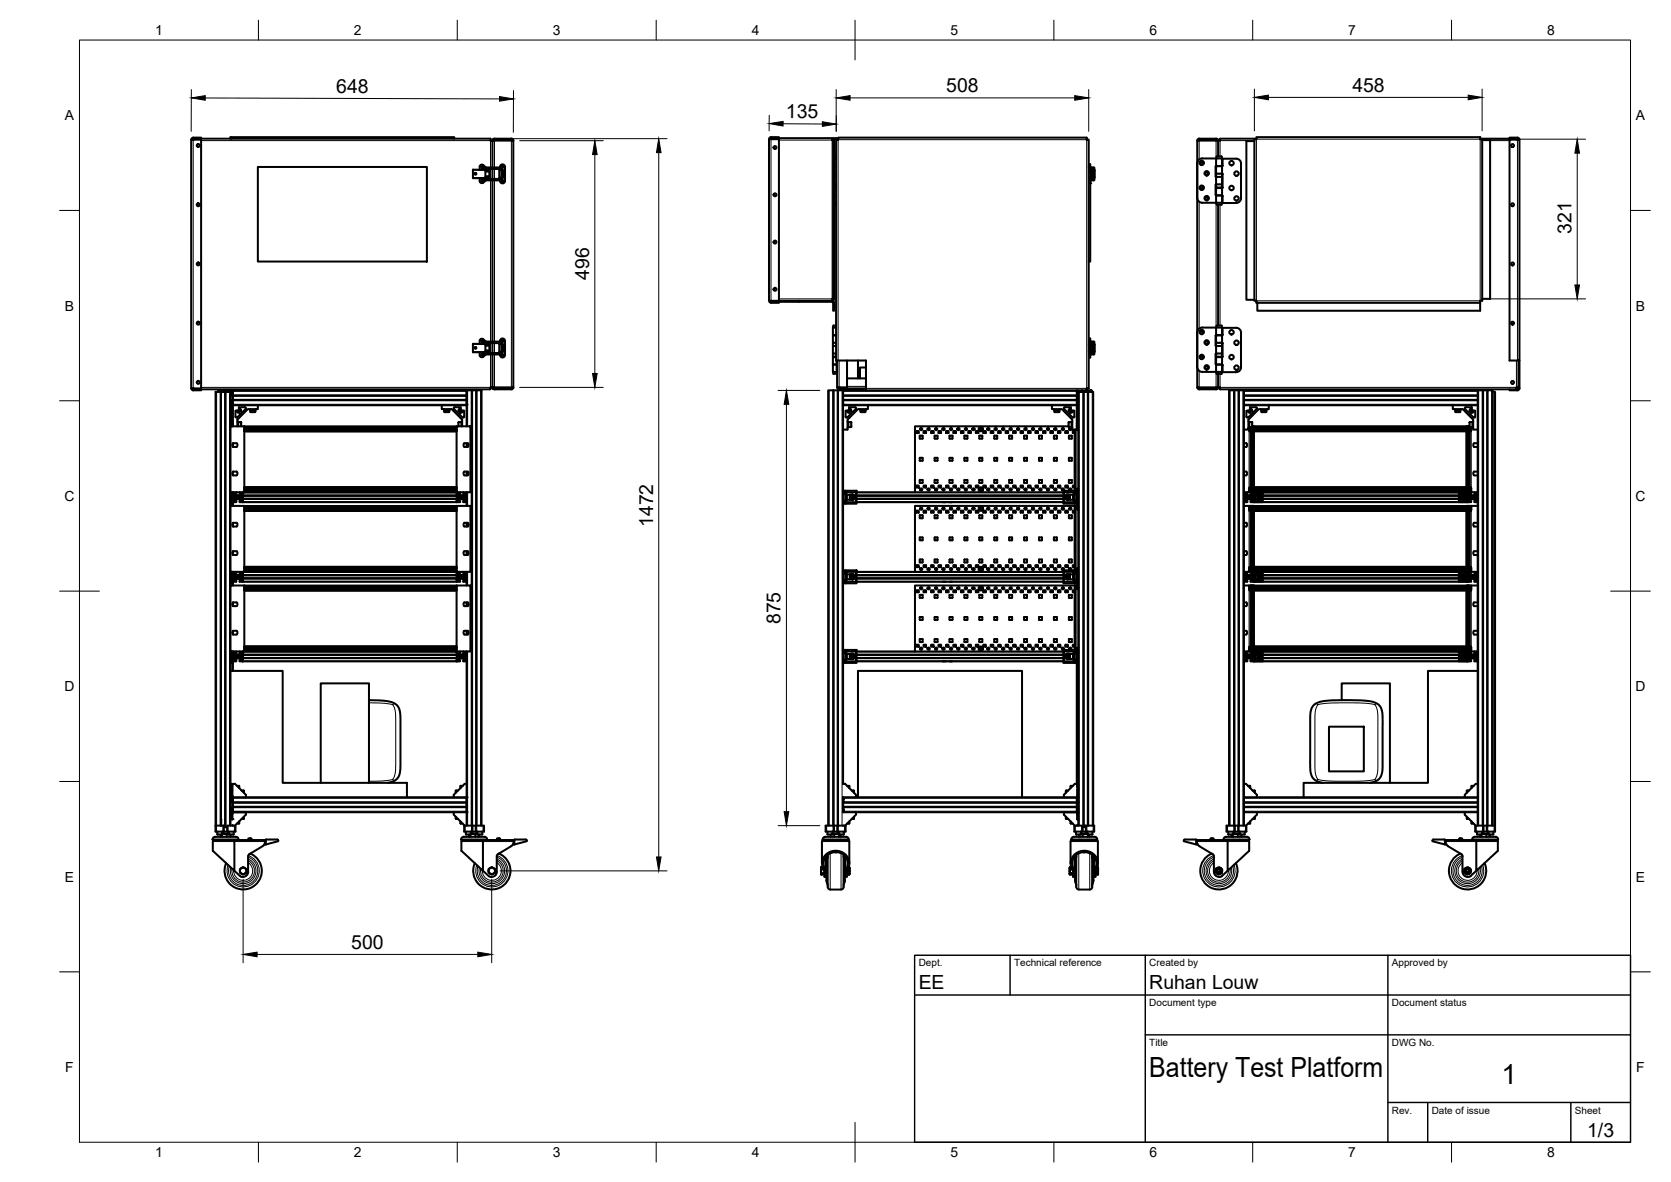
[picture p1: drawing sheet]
<svg xmlns="http://www.w3.org/2000/svg" width="420mm" height="297mm" viewBox="0 0 420 297" stroke-linecap="round" stroke-linejoin="round" font-family="sans-serif">
<defs><g id="words">
<g font-size="7">
<text x="289" y="270.6">Battery Test Platform</text>
<text x="377.5" y="272.3">1</text>
</g>
<g font-size="4.9">
<text x="84.5" y="23.3">648</text>
<text x="237.9" y="23.1">508</text>
<text x="340" y="23">458</text>
<text x="197.6" y="29.6">135</text>
<text x="395.1" y="58.8" transform="rotate(-90 395.1 58.8)">321</text>
<text x="148.1" y="70.3" transform="rotate(-90 148.1 70.3)">496</text>
<text x="164.2" y="132.4" transform="rotate(-90 164.2 132.4)">1472</text>
<text x="196.3" y="156.9" transform="rotate(-90 196.3 156.9)">875</text>
<text x="88.3" y="238.4">500</text>
<text x="231" y="248.5">EE</text>
<text x="289" y="248.5">Ruhan Louw</text>
<text x="399.1" y="285.7">1/3</text>
</g>
<g font-size="3.5">
<text x="39" y="8.8">1</text>
<text x="89" y="8.8">2</text>
<text x="139" y="8.8">3</text>
<text x="189" y="8.8">4</text>
<text x="239" y="8.8">5</text>
<text x="289" y="8.8">6</text>
<text x="339" y="8.8">7</text>
<text x="389" y="8.8">8</text>
<text x="16.3" y="30.2">A</text>
<text x="411.3" y="30.2">A</text>
<text x="16.3" y="78">B</text>
<text x="411.3" y="78">B</text>
<text x="16.2" y="125.9">C</text>
<text x="411.2" y="125.9">C</text>
<text x="16.2" y="173.7">D</text>
<text x="411.2" y="173.7">D</text>
<text x="16.3" y="221.6">E</text>
<text x="411.3" y="221.6">E</text>
<text x="16.4" y="269.4">F</text>
<text x="411.4" y="269.4">F</text>
<text x="39" y="290.8">1</text>
<text x="89" y="290.8">2</text>
<text x="139" y="290.8">3</text>
<text x="189" y="290.8">4</text>
<text x="239" y="290.8">5</text>
<text x="289" y="290.8">6</text>
<text x="339" y="290.8">7</text>
<text x="389" y="290.8">8</text>
</g>
<g font-size="2.5">
<text x="231" y="242.9">Dept.</text>
<text x="255" y="242.9">Technical reference</text>
<text x="289" y="242.9">Created by</text>
<text x="350" y="242.9">Approved by</text>
<text x="289" y="252.8">Document type</text>
<text x="350" y="252.8">Document status</text>
<text x="289" y="262.9">Title</text>
<text x="350" y="262.9">DWG No.</text>
<text x="350" y="279.9">Rev.</text>
<text x="360" y="279.9">Date of issue</text>
<text x="396" y="279.9">Sheet</text>
</g>
</g></defs>
<!-- layer: Visible -->
<g fill="none" stroke="#000" stroke-width=".51">
<path d="M48.1 35.1h2.5v62.5h-2.5zM48.1 35.1l.1-.3 .4-.2h2v.2h-2l-.3 .3M48.8 34.8v.3M50.6 34.8h72.7a.34 .34 0 0 0 0 .5 .34 .34 0 0 0 .5 0M58 34.7v.1M58.2 34.8v-.1h56v.1M114.2 34.7v-.2h-56.2v.2h.2l-.3 .1M123.3 35.1l.2 .2M123.8 35.3v6.8M123.8 35.3h.2M124 35.3l-.2 .2M124 35.3h5.1v62.1h-5.1l-.2-.2"/>
<path d="M124 35l.3-.2h4.3l.2 .1 .3 .4M124.2 35.2l-.2-.2-.2 .3M124.2 35.2l4.4-.1 .2 .2M124.2 35.2l-.1 .1M193.4 35h2.5v40.6h-2.5zM193.6 34.8v.2M193.7 34.8l2.2-.1v-.2h-2l-.5 .2v.3M195.9 34.7h13.3v.5h.3M209.2 35h1.5M209.2 34.7h1.5M209.7 39.8h.5M209.7 39.3h.5"/>
<path d="M210.2 35.1h.5v-.5h62.5v.5h.5v62.5h-.5v.5h-55.5v-7.5h-7.5zM210.8 34.9l-.2 .2M273.2 34.9l.2 .2M305.8 39.8v1.9h1.5v-1.9h-5a1.22 1.22 0 0 0-1.3 1.3v8.6a1.26 1.26 0 0 0 1.3 1.3h3.5M305.8 34.8h-4.3l-.4 .3-.1 .2M305.8 35.1h-4.3l-.2 .2M305.8 35.1l.2 .1M305.8 34.8l.3 .2M305.9 39.3h1.2M305.9 39.3v.5M305.9 35.2l.2-.2 .2 .3h-.2M306 35.2v.1"/>
<path d="M306.3 35.5l-.2-.2h-5.1v62.1h5.1M306.8 35.1l-.2 .2M307.2 39.3v.5M310.8 39.9h-3.4l-.1 1.8M310.8 39.9a1.23 1.23 0 0 1 1.2 1.2l.1 8.7a1.26 1.26 0 0 1-1.3 1.2h-3.4v-1.8l-1.6-.1M315.4 35h.5v-.5h56.3v.5h.5v40.6h-.5v.5h-56.3v-.5h-.5zM315.4 35.5h-2v39.8h2M315.9 34.8h-9.1a.34 .34 0 0 1 0 .5 .34 .34 0 0 1-.5 0v4M372.2 34.8l.2 .1M372.3 34.8h9.3l.2 .3M372.7 35.2h2v39.9h-2M379.6 35.1h2.5v55.5h-2.5z"/>
<path d="M379.6 34.8v-.2h2l.4 .2 .1 .3M381.3 34.8v.3M64.8 42h42.5v23.7h-42.5zM120.6 44.8v.8l.4 .4h.4l.8-.7M121.4 42.6l.4-.5h4l.3 .2 .1 .4M121.8 42.6l.1-.1h3.8l.1 .2M122 42.8h1M122 44.6h1M122 42.6v2.2M122 43h1M122 44.4h1M122.2 42.1l-.8-.7h-.4l-.4 .4v.8"/>
<path d="M122.3 42.6h.5M122.3 42.6h.1M122.3 44.8h.5M122.4 42.8v.2M122.4 44.4v.2M122.6 42.5l.2 .1M122.7 42.8v.2M122.7 44.4v.2M122.8 42.6h.1M122.8 44.8l-.2 .2M123 42.8h.1M123 42.8v1.8"/>
<path d="M123 42.8v-.2h-4.1v2.2h3.1M123 44.6v.2h-1M123.8 42.5v2.5M123.8 45.3v40.5M125.7 42.1a.63 .63 0 0 1 .6-.8 .63 .63 0 0 1 .7 .6v3.6a.63 .63 0 0 1-.7 .6 .63 .63 0 0 1-.6-.8M125.7 42.5v.2M125.7 44.7v.2M125.8 44.7l-.1 .3h-3.8l-.1-.2M126.1 42.7h-.6v2h.2M126.1 42.7h.4v2h-.8M126.1 42.7l.1 .2M126.2 42.7l.1 1.8"/>
<path d="M126.2 42.9v1.6M126.2 44.5l-.1 .1M126.2 44.7l-.1 .4-.3 .2h-4l-.4-.5M126.3 44.5l-.1 .1M209.7 44.5h.5M209.7 49.1h.5M209.7 41.7h.5M209.7 46.3h.5M209.7 51h.5M209.7 47.1h.5M209.7 51.4h.5M209.7 43.6h.5"/>
<path d="M209.7 41.8h.5M209.7 47.3h.5M273.7 42h.4v23.7h-.4M274 42v-.7h.1v1.3M274.1 44.8v1.3M274.1 43h.7l.3 .2M274.1 43.2h.8M274.1 42.8h1v1.7M274.1 44.6h.9M274.5 44.8l.1 .2M274.5 44.8h.2M274.5 42.8v.2"/>
<path d="M274.5 43.2v1M274.5 44.4v.2M274.5 42.6h.3M274.5 42.5h.5M274.6 42.4l-.1 .2h.3M274.7 42.8v.2M274.7 43.2v1M274.7 44.4v.2M274.7 44.8h.1M274.8 42.6h.1M274.9 43.2v1h-.8M274.9 44.4v.1"/>
<path d="M274.9 42.6v.4M274.9 44.6v.2M275 44.6h.1M275 42.4l.1-.3h-.7l-.3 .5h1M275.1 44.2l-.3 .2h-.7M275.1 44.8h-1l.2 .5h.7l.1-.3h-.6M275.1 44.5l-.1 .1M275.1 42.6l.2 .2M275.3 42.8v1.8l-.2 .2M305.6 41.8v2.5M305.6 46.4v2.5M305.7 44.3l.1 .1"/>
<path d="M305.7 48.9l.1 .2M305.8 44.5h1.5v1.8h-1.5zM305.8 49.1h1.5M305.8 43.7v.7M305.8 46.4v.7M305.8 41.7l-.1 .1M305.8 46.3l-.1 .1M305.8 47.1h.1M305.8 44.4h.1M305.8 46.3v.1M305.8 43.6v.1M305.9 51.4h1.2"/>
<path d="M305.9 50.9v.5M306.1 41.7v.1M306.1 47.1v.2M306.3 51.4v30.4M307 41.7v.1M307 47.1v.2M307.2 50.9v.5M307.2 46.3v.8h-1.4M307.2 43.6v.8M307.3 47.3v3.7h-1.5M307.3 41.8h-1.5v1.8h1.5M307.3 47.3h-1.5v3.7"/>
<path d="M307.3 41.8v1.8M307.3 43.6v3.7M193.4 75.6l.2 .4 .3 .1M193.6 75.6l.3 .2M193.9 75.8h2M195.9 75.8v.3h-2M195.9 75.6h13.3M200.9 75.6v.2h-5M200.9 75.8h8.3l.3 .3M209.2 75.6l.5 .2v.3M209.5 75.1v-39.9h.2v39.9h-.5v.5M209.5 76.1v2h.2v-2"/>
<path d="M209.7 75.1v.2h-.5M315.7 75.6l.2 .2M316.1 76.1v2h56.1v-2M48.1 97.6l.1 .2 .4 .3h2v-.3h-2l-.3-.2M48.8 97.6v.2M55.1 98.1h-.3v.4M55.1 98.1l1.1 .1v.2l-.5 .1M55.1 98.1l-.3 .2M55.5 98.5v109M55.6 98.5l-.3-.3-.3 .3M55.6 98.5v109M56.1 98.1h1.2"/>
<path d="M56.1 98.4v.1M56.2 98.1v.1M56.2 98.4v.1M56.6 98.5l.1 109.4M56.7 98.5v109.4h.4v1.1M57.2 98.1v.1M57.2 98.4v.1M57.3 98.4v.1M57.9 98.5l.2-.3 .3 .2-.1 .4h-.3M58 99h.2M58.2 99l.1 .5 59-.1M58.3 98.1h.3"/>
<path d="M58.3 98.1l-1.1 .1v.2l.5 .1M58.3 98.1l.3 .2M58.6 99.5h58.7M117.3 98.1h3.8v109.4M117.3 98.1v3.7h-58.7M117.3 98.1h-58.7v3.7M117.3 98.1v9M118.6 98.1v109.4M118.7 98.1v109.4M119.7 98.1v109.4M119.8 98.1v109.4M120.6 88.5v.8l.4 .4h.4l.8-.6"/>
<path d="M121.4 86.4l.4-.6h4l.3 .2 .1 .5M121.8 86.4l.1-.2h3.8l.1 .3M122 86.6h1M122 88.4h1M122 86.4v2.1M122 86.7h1M122 88.2h1M122.2 85.8l-.8-.6-.4-.1-.4 .5v.8M122.3 86.4h.5M122.3 86.4h.1M122.3 88.5h.5M122.4 86.6v.1"/>
<path d="M122.4 88.2v.2M122.6 86.2l.2 .2M122.7 86.6v.1M122.7 88.2v.2M122.8 86.4h.1M122.8 88.5l-.2 .2M123 86.6h.1M123 86.6v1.8M123 86.6v-.2h-4.1v2.1h3.1M123 88.4v.1h-1M123.5 97.3l-.2 .2M123.8 89.1v8.3h-.5v.4h-72.7"/>
<path d="M123.8 86.2v2.5M124 97.4h-.2l.2 .3M124.1 97.3l.1 .2M124.2 97.5l-.2 .2M124.2 97.5l.1 .1M124.3 97.6h4.3M125.7 85.8a.63 .63 0 0 1 .6-.7 .63 .63 0 0 1 .7 .6v3.5a.63 .63 0 0 1-.7 .6 .63 .63 0 0 1-.6-.7M125.7 86.2v.3M125.7 88.4v.3M125.8 88.4l-.1 .3h-3.8l-.1-.2M126.1 86.5h-.6v1.9h.2M126.1 86.5h.4v1.9h-.8"/>
<path d="M126.1 86.5l.1 .1M126.2 86.5v1.9M126.2 86.6v1.7M126.2 88.3l-.1 .1M126.2 88.4l-.1 .5-.3 .2h-4l-.4-.6M128.8 97.3l-.2 .3M129.1 97.3l-.3 .5h-.2h-4.3l-.3-.1M209.4 91.6h1M209.5 88.8v.8h.7M209.5 86.1v.8M209.5 98.1v109.4M209.5 81.8h.7"/>
<path d="M209.5 93.9h1M209.6 81.8v.5M209.6 93.5v.5M209.6 98.1v109.4M209.7 84.2v.1M209.7 89.6v.2M210.2 87h-.8v1.8h.8M210.2 82.3h-.8v1.9h.8M210.2 89.8h-.8v3.7h1M210.2 84.3h-.8v1.8h.8M210.4 90.6v1M210.4 91.8v1.1z"/>
<path d="M210.5 97.3l.1 .3 .4 .2M210.6 98.1v109.4M210.7 98.1v109.4M210.8 97.3l.2 .3M210.8 97.3l.5 .3M211 97.6h2v.2h-2M211.2 97.4v.2M212 98.1h-3.8v109.4M212 98.1v1.4M212 99.5v2.3h58.7M212 98.1v98.9h.5l2.7 2.7-.1 .6M212 99.5h58.7"/>
<path d="M212 98.1h5.7M213 90.6v6.8h-2.5l-.1-6.8v2.9v-1.9M213 97.6h4.7M213 97.8h4.7M213 95.1h4.7M215.7 90.6v4.5M217.7 92.4h-1.5v2.7M270.7 98.1v3.7M271 98.1l-.2 .2M271 99.1v.4l-59-.1M271.1 99l-.1 .1M271.5 98.5l-.3-.3-.2 .1v.4l.1 .1"/>
<path d="M272 98.1l.1 .3-.5 .1M272 98.4v.1M272.1 98.1v.1M272.1 98.4v.1M272.4 98.5l.1 109.4M272.5 98.5v109.4h.2M273.1 98.1v.1M273.1 98.4v.1M273.2 98.4v.1M273.4 97.6l-.2 .2M273.5 98.5v109M273.6 98.5v109"/>
<path d="M273.8 86.9h.2M273.8 86.6l.2 .1M273.8 98.5l.3-.3 .3 .3M274 86.9v1.1M274 88.2v1.6h.1v-1.2M274 86.7h.8l.3 .3M274 86.9l.9 .1M274 86.6h1.1v1.7M274 88.4h1M274 86.4h1.1M274 88.5h1.1M274 88.2l-.2 .1"/>
<path d="M274 88h-.2M274.1 86.3v-1.2h-.1v1.6M274.1 88.5l.3 .6h.6l.2-.2-.2-.2h-.5M274.1 86.6v.1M274.1 86.9v1.1M274.1 88.2v.2M274.3 98.1h.2v.4M274.3 98.1l-1.2 .1v.2l.5 .1M274.3 98.1l.2 .2M274.5 86.4h.3M274.5 88.5l.1 .2M274.5 88.6h.2"/>
<path d="M274.5 86.6v.1M274.5 86.9v1.1M274.5 88.2v.2M274.5 86.3l.3 .1M274.5 86.2h.5M274.6 86.2l-.1 .2M274.7 86.6v.1M274.7 86.9v1.1M274.7 88.2v.2M274.7 88.5v.1M274.8 86.4h.1M274.9 87v1h-.9"/>
<path d="M274.9 88.2v.3M274.9 86.4v.3M275 88.4h.1M275 86.2l.1-.3-.7-.1-.3 .6M275.1 87.9l-.3 .3h-.8M275.1 88.3l-.1 .1M275.1 86.4l.2 2-.2 .1M301 83.6v8.6a1.26 1.26 0 0 0 1.3 1.3h3.5M301 97.3l.3 .5h.2h4.3M301.3 97.3l.2 .3M301.5 97.6h4.3M302.3 82.3h5v1.9"/>
<path d="M302.3 82.3a1.26 1.26 0 0 0-1.3 1.3M305.6 84.3v2.5M305.6 88.9v2.5M305.7 86.8l.1 .1M305.7 91.4l.1 .2M305.8 87h1.5v1.8h-1.5zM305.8 91.6h1.5M305.8 82.3v1.9h1.5M305.8 84.3h1.5v1.8h-1.5zM305.8 86.2v.7M305.8 88.9v.7M305.8 84.2l-.1 .1"/>
<path d="M305.8 88.8l-.1 .1M305.8 89.6h.1M305.8 86.9h.1M305.8 88.8v.1M305.8 86.1v.1M305.9 81.8h1.2M305.9 93.9h1.2M305.9 81.8v.5M305.9 93.5v.5M305.9 97.5l.2 .2M306 97.5l-.2 .1M306 97.3v.2"/>
<path d="M306.1 84.2v.1M306.1 89.6v.2M306.1 97.4h.2l-.2 .3M306.1 97.7l-.3 .1M306.3 93.9v3.5h.5v.4h74.5v-.4h.5M306.3 97.2l-.2 .2M306.6 97.3l.2 .2M307 84.2v.1M307 89.6v.2M307.2 81.8v.5M307.2 93.5v.5M307.2 88.8v.8h-1.4"/>
<path d="M307.2 86.1v.8M307.3 89.8v3.7h-1.5M307.3 89.8h-1.5v3.7M307.3 86.1v3.7M307.4 84.1l-.1 .2M310.3 98.1v109.4M310.4 98.1v109.4M310.8 82.4h-3.4v1.7M310.8 82.4a1.26 1.26 0 0 1 1.3 1.2M311.4 98.1v109.4M311.5 98.1v109.4M312 83.6l.1 8.7a1.26 1.26 0 0 1-1.3 1.2h-3.4v-1.8l-1.6-.1"/>
<path d="M312.8 98.1h-3.8v109.4M312.8 98.1v1.4M312.8 99.5v2.3h58.8M312.8 99.4h58.8M312.8 99.5h58.8M312.8 98.1h58.8M312.8 98.1v25.7M371.6 98.1h3.7v109.4M371.6 98.1v1.3M371.6 99.4v1.1M372.8 98.1v109.4M372.9 98.1v109.4"/>
<path d="M373.9 98.1v109.4M374 98.1v109.4M375.3 98.5h.6v109M381.3 97.6h.5M381.5 97.3l-.2 .2M381.8 97.6l-.5 .2M381.8 90.6v7M382.1 90.6l-.1 7.2-.4 .3h-2v-.3M58 101.7h.1v4.5M58 107.1v-8.6h-3.8v110.5h2.1M58 106.2h.3M58 107.1h3.4v16.6h-3.4z"/>
<path d="M58 106.4l.1 .3M58 101.2a.29 .29 0 0 1 .4 0 .29 .29 0 0 1 0 .4 .29 .29 0 0 1-.4 0M58 106.7v.4M58.3 106.2h.1M58.3 106.3v.2M58.3 106.6v.5M58.3 106.5l-.1 .1M58.3 106.2h.2v.9M58.5 106.3h.1M58.5 107.1h.1M58.6 101.6l-.3 .2h-.3M58.6 112.3v-.9h.9l.2 .4-.2 .5h-.9"/>
<path d="M58.6 101.8v5.3M58.6 118.6v.8M58.6 100.5h58.7M58.6 118.5h.9l.2 .5-.2 .4M58.6 119.5h.9M58.6 118.5l-.2 .5 .2 .4M58.6 111.4l-.2 .4 .2 .5M59.5 103.2h-.3v1.5l.2 .2h.2M59.7 105.9h.2v1.2M59.9 106.1h.7M60.6 106.1v1M61.4 107.2h53.4v.1h-53.4"/>
<path d="M61.4 108.4h53.4M61.4 107.5h53.4M61.4 108h53.4M61.4 108.1h53.4M61.4 108.3h53.4M61.4 107.4h53.4M61.4 107.2v.1M61.6 107.7h.3h-.3M61.6 107.8h.3M61.6 107.7l.2-.1 .2 .2-.2 .1-.2-.1M61.6 107.7v.1M61.8 102.7v-.2l-.2-.2h-1.5v.3l.4 .2 .1 .5h-.3l-.1-.3h-.3v.3l.3 .1v.3h-.1l-.5-.2-.1-.3"/>
<path d="M61.8 102.8l-2.2 2.1M61.9 107.8h.1M62.8 102.8v.2h1.5v-.2M62.9 103l.1 .6M63 103.6h1.1M64.2 103v.5M64.2 103.5l-.1 .1M64.8 101.8v1h-2.5l-2.6 2.7v1.6M111.1 101.8v1h2.5l2.6 2.7v1.6M111.6 102.8v.2h1.5v-.2M111.7 103l.1 .6M111.8 103.6h1.1"/>
<path d="M113 103l-.1 .6M114.1 102.8l2.2 2.1M114.1 102.7v-.2l.2-.2h1.5v.3l-.4 .2-.1 .5h.3l.1-.3h.3l.1 .3-.3 .1-.1 .3h.2l.4-.2 .1-.3M114.8 107.1h3.5v16.6h-3.5zM115.3 106.2v.9M116 106.1h-.7M116.2 105.9h-.2v1.2M116.4 103.2h.3v1.5l-.1 .2h-.3M116.7 111.4h.9l.2 .4-.2 .5h-.9l-.2-.5zM116.7 119.5h.9M116.7 119.4l-.2-.4 .2-.5h.9l.2 .5-.2 .4M117.3 100.6l-59-.1v.4l-.3 .1"/>
<path d="M117.3 111.4v.9M117.3 118.5v1M212 100.6l59-.1v.3M212 100.5h58.7M212.9 103.2h-.3v1.5l.2 .2h.2M213.1 105.9h.2v1.5h-.2M213.3 106.1h.8M214.1 106.2v1M214.1 107.2l-.8 .1M215 102.3h-1.5v.3l.4 .2 .2 .4-.1 .1h-.2l-.2-.3h-.3v.3l.3 .1v.3l-.4-.1-.3-.4M215 102.3l.2 .2v.2M215.2 102.8l-2.2 2.1"/>
<path d="M216.2 102.8v.2h1.5v-.2M216.4 103l.1 .6M216.5 103.6h1M217.6 103l-.1 .6M218.2 101.8v1h-2.5l-2.6 2.7v2.5h-1.1M230.4 108.3h.6v.5h-.6zM230.4 108.6h.6M231.2 109.5l.1 .7M231.3 109.5h.7M231.3 115.1h.7v.7l-.8-.1zM231.3 110.2h.6M232 109.5l-.1 .7"/>
<path d="M232.2 108.3h.7v.5h-.7zM232.2 108.6h.7M234.1 108.3h.6v.5h-.6zM234.1 108.6h.6M235 109.5v.7M235 115.1v.6M235 110.2h.1M235 115.7l.1 .1M235.1 115l.6 .1v.6l-.6 .1M235.1 110.2h.6M235.1 109.5h.6M235.1 115l-.1 .1"/>
<path d="M235.7 109.5v.7M236 108.3h.6v.5h-.6zM236 108.6h.6M237.9 108.3h.6v.5h-.6zM237.9 108.6h.6M238.7 109.5l.1 .7M238.8 109.5h.7M238.8 115.1h.7v.7l-.8-.1zM238.8 110.2h.6M239.5 109.5l-.1 .7M239.7 108.3h.7v.5h-.7zM239.7 108.6h.7"/>
<path d="M241.6 108.3h.6v.5h-.6zM241.6 108.6h.6M242.5 109.5l.1 .7M242.5 109.5h.7M242.5 115.1h.7v.7l-.7-.1zM242.5 110.2h.7M243.2 109.5v.7M243.5 108.3h.6v.5h-.6zM243.5 108.6h.6M245 107.8v.1M245.4 108.3h.6v.5h-.6zM245.4 108.6h.6"/>
<path d="M246.2 109.5l.1 .7M246.3 109.5h.7M246.3 115.1h.7v.7l-.8-.1zM246.3 110.2h.6M246.4 107.7v.2M246.4 107.9l.4 .1M246.4 107.9h.4M246.6 107.6l.2 .1M246.6 107.6l-.2 .1M246.8 107.7v.3M246.8 107.7v.2M247 109.5l-.1 .7"/>
<path d="M247.2 108.3h.7v.5h-.7zM247.2 108.6h.7M249.1 108.3h.6v.5h-.6zM249.1 108.6h.6M250 109.5l.1 .7M250 109.5h.7M250 115.1h.7v.7l-.7-.1zM250.1 110.2h.6M250.7 109.5v.7M251 108.3h.6v.5h-.6zM251 108.6h.6M252.9 108.3h.6v.5h-.6z"/>
<path d="M252.9 108.6h.6M253.7 109.5l.1 .7M253.8 110.2h.6M254.4 109.5h-.6M254.4 115l-.7 .1 .1 .7h.6M254.4 109.5h.1M254.4 115v.8M254.5 110.2h-.1M254.5 109.5v.7M254.7 108.3h.7v.5h-.7zM254.7 108.6h.7M256.6 108.3h.6v.5h-.6z"/>
<path d="M256.6 108.6h.6M257.5 109.5v.7M257.5 115.1v.6M257.5 110.2h.1M257.5 115.7l.7 .1M257.6 110.2h.6M257.6 109.5h.6M257.6 109.5h-.1M258.2 115l-.7 .1M258.2 109.5h.1M258.2 115v.8M258.2 109.5v.7"/>
<path d="M258.3 110.2h-.1M258.5 108.3h.6v.5h-.6zM258.5 108.6h.6M260.4 108.3h.6v.5h-.6zM260.4 108.6h.6M261.2 109.5l.1 .7M261.3 109.5h.7M261.3 115.1h.7v.7l-.8-.1zM261.3 110.2h.6M262 109.5l-.1 .7M262.3 108.3h.6v.5h-.6zM262.3 108.6h.6"/>
<path d="M264.1 108.3h.7v.5h-.7zM264.1 108.6h.7M264.5 101.8v1h2.5l2.6 2.7v2.5h1.1v-6.2M265 102.8v.2h1.5v-.2M265 109.5v.7M265 115.1v.6M265 110.2h.1M265 115.7l.1 .1M265 115l.7 .1v.7h-.7M265 110.2h.7M265.1 109.5h.6M265.1 115l-.1 .1"/>
<path d="M265.1 103v.5M265.1 103.5l.1 .1M265.2 103.6h1.1M265.7 109.5v.7M266 108.3h.6v.5h-.6zM266 108.6h.6M266.4 103v.5M266.4 103.5l-.1 .1M267.5 102.8l2.2 2.1M267.6 102.7l-.1-.2 .2-.2h1.5v.3l-.4 .2-.1 .5h.3l.1-.3h.3l.1 .3-.3 .1-.1 .3h.2l.4-.2 .1-.3M267.9 108.3h.6v.5h-.6zM267.9 108.6h.6"/>
<path d="M268.7 107.1h-38.6v16.6M268.8 109.5v.7M268.8 115.1v.6M268.8 110.2h.1M268.8 115.7v.1M268.8 115l.7 .1v.7h-.7M268.8 110.2h.6M268.8 109.5h.7M268.8 115v.1M269.4 106.1l-.7 .1v1l.7 .1M269.5 109.5l-.1 .7M269.6 105.9h-.2v1.5h.2"/>
<path d="M269.7 108.6h.5M269.8 103.2h.3v1.5l-.1 .2h-.3M270.2 108.3h-.5v.5h.5M270.2 108v15.3M270.5 108v15.3M270.7 106.3h.1M270.7 107.1h.1M270.7 107.9l.4 .2M270.8 101.6l.3 .2M271.1 107.1h.1M271 100.8l.1 .1M271 107.1h.1"/>
<path d="M271.1 106.2h-.3v1h.2M271.1 106.9v.2M271.1 107.2h.1M271.1 106.8v.1M271.1 106.2v.6M271.1 107.6l-.3 .1M271.1 101.1l-.2 .3 .2 .3M312.8 111.4h.6l.2 .4-.2 .5h-.6M312.8 118.5l.7 .1 .1 .5-.2 .3M312.8 100.5h58.8M312.8 100.6h58.8M312.8 119.5h.6"/>
<path d="M313.7 103.2h-.3v1.5l.2 .2h.2M313.9 105.9h.2v1.5h-.2M314.1 106.1h.7M314.1 107.3h.7l-.1 16.4M314.1 107.4l.1 1zM314.2 108.4h.5M314.5 107.3v.1M314.5 108.3v14.3M314.5 107.3v1.1zM314.7 108.4v14.1M314.8 106.1v1.2M314.9 107.1l.4 .1"/>
<path d="M315 108.3h.1l-.1 .5M315 107.5h.2M315 108h.2M315 107.1v16.6h54.2M315 107.3h54M315 107.2h54M315 107.5v.4M315 107.9v.1M315.1 108.4h53.8M315.1 108.3h53.8M315.2 107.5h4.5zM315.2 107.5v.5h4.5"/>
<path d="M315.2 108h4.5M315.2 107.5v-.2h53.6v.2M315.2 108v.2h53.6v-.2M315.2 108.2v.1M315.2 108.3h53.6M315.3 108.4v14M315.6 107.5h.1M315.6 108h.1M316 102.8l-2.2 2.1M316 102.7v-.2l-.2-.2h-1.5v.3l.4 .2 .1 .5h-.3l-.1-.3h-.3v.3l.3 .1v.3h-.1l-.5-.2-.1-.3M316.2 107.5h.1M316.2 108h.1"/>
<path d="M316.9 107.5h.1M316.9 108h.1M317 102.8v.2h1.5v-.2M317.2 103l.1 .6M317.2 103.6h1.1M317.5 107.5h.1M317.5 108h.1M318.1 107.5h.1M318.1 108h.1M318.4 103l-.1 .6M318.8 107.5h.1M318.8 108h.1"/>
<path d="M319 101.8v1h-2.5l-2.6 2.7v2.5h-1.1M319.4 107.5h.1M319.4 108h.1M319.7 107.5v.5M319.8 107.5h8.8zM319.8 107.5v.5h8.8M320 107.5h.1M320 108h.1M320.7 107.5h.1M320.7 108h.1M321.3 107.5h.1M321.3 108h.1"/>
<path d="M321.9 107.5h.1M321.9 108h.1M322.6 107.5h.1M322.6 108h.1M323.2 107.5h.1M323.2 108h.1M323.9 107.5h.1M323.9 108h.1M324.5 107.5h.1M324.5 108h.1M325.1 107.5h.1M325.1 108h.1"/>
<path d="M325.8 107.5h.1M325.8 108h.1M326.4 107.5h.1M326.4 108h.1M327 107.5h.1M327 108h.1M327.7 107.5h.1M327.7 108h.1M328.3 107.5h.1M328.3 108h.1M328.6 107.5v.5M328.7 107.5h8.8z"/>
<path d="M328.7 107.5v.5h8.8M329 107.5h.1M329 108h.1M329.6 107.5h.1M329.6 108h.1M330.2 107.5h.1M330.2 108h.1M330.9 107.5h.1M330.9 108h.1M331.5 107.5h.1M331.5 108h.1M332.1 107.5h.1"/>
<path d="M332.1 108h.1M332.8 107.5h.1M332.8 108h.1M333.4 107.5h.1M333.4 108h.1M334 107.5h.1M334 108h.1M334.7 107.5h.1M334.7 108h.1M335.3 107.5h.1M335.3 108h.1M335.9 107.5h.1"/>
<path d="M335.9 108h.1M336.6 107.5h.1M336.6 108h.1M337.2 107.5h.1M337.2 108h.1M337.5 107.5v.5M337.6 107.5h8.8zM337.6 107.5v.5h8.8M337.8 107.5h.1M337.8 108h.1M338.5 107.5h.1M338.5 108h.1"/>
<path d="M339.1 107.5h.1M339.1 108h.1M339.7 107.5h.1M339.7 108h.1M340.4 107.5h.1M340.4 108h.1M341 107.5h.1M341 108h.1M341.7 107.5h.1M341.7 108h.1M342.3 107.5h.1M342.3 108h.1"/>
<path d="M342.9 107.5h.1M342.9 108h.1M343.6 107.5h.1M343.6 108h.1M344.2 107.5h.1M344.2 108h.1M344.8 107.5h.1M344.8 108h.1M345.5 107.5h.1M345.5 108h.1M346.1 107.5h.1M346.1 108h.1"/>
<path d="M346.4 107.5v.5M346.5 107.5h8.8zM346.5 107.5v.5M346.5 107.5v.5h8.8M346.5 108h8.8M346.7 107.5h.1M346.7 108h.1M347.4 107.5h.1M347.4 108h.1M348 107.5h.1M348 108h.1M348.6 107.5h.1"/>
<path d="M348.6 108h.1M349.3 107.5h.1M349.3 108h.1M349.9 107.5h.1M349.9 108h.1M350.5 107.5h.1M350.5 108h.1M351.2 107.5h.1M351.2 108h.1M351.8 107.5h.1M351.8 108h.1M352.4 107.5h.1"/>
<path d="M352.4 108h.1M353.1 107.5h.1M353.1 108h.1M353.7 107.5h.1M353.7 108h.1M354.4 107.5h.1M354.4 108h.1M355 107.5h.1M355 108h.1M355.3 107.5v.5M355.4 107.5h8.8zM355.4 107.5v.5h8.8"/>
<path d="M355.6 107.5h.1M355.6 108h.1M356.3 107.5h.1M356.3 108h.1M356.9 107.5h.1M356.9 108h.1M357.5 107.5h.1M357.5 108h.1M358.2 107.5h.1M358.2 108h.1M358.8 107.5h.1M358.8 108h.1"/>
<path d="M359.4 107.5h.1M359.4 108h.1M360.1 107.5h.1M360.1 108h.1M360.7 107.5h.1M360.7 108h.1M361.3 107.5h.1M361.3 108h.1M362 107.5h.1M362 108h.1M362.6 107.5h.1M362.6 108h.1"/>
<path d="M363.2 107.5h.1M363.2 108h.1M363.9 107.5h.1M363.9 108h.1M364.2 107.5v.5M364.3 107.5h4.5zM364.3 107.5v.5h4.5v-.5M364.3 107.5v.5h4.5M364.5 107.5h.1M364.5 108h.1M365.1 107.5h.1M365.1 108h.1"/>
<path d="M365.3 101.8v1h2.5l2.6 2.7v2.5h1.2M365.8 107.5h.1M365.8 108h.1M365.8 102.8v.2h1.5v-.2M365.9 103l.1 .6M366 103.6h1.1M366.4 107.5h.1M366.4 108h.1M367.1 107.5h.1M367.1 108h.1M367.2 103l-.1 .6M367.7 107.5h.1"/>
<path d="M367.7 108h.1M368.2 107.7h.1M368.2 107.8h.3M368.2 107.8l.2 .1 .2-.1M368.2 107.7l.2-.1 .2 .1M368.2 107.7v.1M368.2 107.7h.3M368.3 107.5h.1M368.3 108h.1M368.3 102.8l2.2 2.1M368.4 102.7l-.1-.2 .2-.2h1.6v.3l-.5 .2-.1 .5M368.5 107.7h-.3"/>
<path d="M368.5 107.8h-.3M368.6 107.7v.1M368.7 108.4v14M368.8 107.5h.2M368.8 108h.2M368.8 108.2v.1M369 107.6l-.1 .2 .1 .1M369 107.1l-.3 .1M369 108.3h-.1l.1 .5M369 107.1h.3M369 107.1v16.6M369.3 107.1h.2"/>
<path d="M369.3 108.4h.2M369.3 107.1v16.6M369.3 107.3h.2M369.3 107.1v.2M369.3 108.4v14.1M369.5 107.2l.1 .1M369.5 107.3v1.1M369.6 107.3l-.1 1.1M369.6 107.3h.6M369.6 107.3v.1M369.6 108.3v14.3M369.8 107.3v1.1h-.2"/>
<path d="M369.9 107.3l.1 .3M369.9 107.6v.5M370 108.1l-.2 .3M370.2 106.1h-.7v1.1M370.4 105.9h-.2v1.5h.2M370.6 103.2h.3v1.5l-.1 .2h-.3M370.6 119.5h.9M370.6 103.2l-.1 .3-.4 .2h-.2l.1-.3 .3-.1v-.3h-.4l-.1 .3h-.3M371.6 119.4h-.1M371.6 118.5h-1l-.2 .5 .2 .4M371.6 111.4h-1l-.2 .4 .2 .5h1M371.6 100.5v1.3"/>
<path d="M371.6 101.8v22M58 125.4l.4 .1v-1l-.1 1M58 125.7h.1l-.1 .5M58 127.1h3.4v16.6h-3.4zM58 126.6h.4M58 123.7v3.4M58.1 123.7l-.1 .5M58.3 124.5l-.3 .1M58.4 125.5h.2M58.4 124.5v2.1h.2v-1.2l.2-.1 .1 .4M58.4 123.7l.2 .8M58.6 123.8v.7l.2 .1 .1-.4"/>
<path d="M58.6 123.7v.1M58.6 126.6v.5M58.6 131.4h.9l.2 .4-.2 .5h-.9v-.9M58.6 126.1l.1 .1M58.6 139.5h.9M58.6 138.5l-.2 .5 .2 .4M58.6 131.4l-.2 .4 .2 .5M58.7 123.7l-.1 .1M58.8 124.6v.7M58.8 125.5h.1M58.8 124.5h.1M58.8 125.3h.2v.3"/>
<path d="M58.8 124.6h.1M58.8 124.5v1M58.9 125.3l.1 .3M58.9 124.2l.4 .4v.7v-.7M58.9 124.5l.1-.2v.2M58.9 124.8l.1 .1v-.6l-.1 .5M59.1 124.1l.4 .4 .7-.1 .4-.3M59.1 125.9h.3v.2l-.7 .1M59.3 125.2l-.4 .5M59.4 123.7v.3h-.3M59.4 125.5l-.2 .4M59.5 138.5h-.9v.9"/>
<path d="M59.5 138.5l.2 .5-.2 .4M60.2 125.5l.3 .4M60.2 125.5h-.7M60.3 123.7l-.1 .3h.4M60.3 124.8h.1M60.3 125.2l.4 .5M60.4 124.6l-.1 .7M60.5 125.9h-.3v.2l.7 .1M60.7 125.7h.1M60.7 125.7l.1-.4h.2l.1 .8M60.7 125.4v.2zM60.7 124.4v.3h.2"/>
<path d="M60.7 124.5l.1 .2M60.7 125.6v.1M60.8 125.3l-.1-.2v.3M60.8 124.4l-.4 .3v.7M60.8 125.4h.1M60.8 125.2v.1M60.9 125.3v-.6l.1 .6M61 123.7l.1 .8-.3 .1v-.4l-.4 .4M61 124.7v-.2h53.8l.1 .2M61 126.2h.1M61 124.7h.1M61.1 126.1l-.2 .1"/>
<path d="M61.1 123.7v2.5h53.7v-2.5M61.1 125.3h53.7M61.1 124.6h53.7M61.1 125.4h53.7M61.4 123.7h53.4zM61.4 127.2h53.4v.1M61.4 123.5h53.4M61.4 122.4h53.4M61.4 123.3h53.4M61.4 122.8h53.4M61.4 122.5h53.4M61.4 123.4h53.4"/>
<path d="M61.4 128.4h53.4M61.4 127.5h53.4M61.4 128h53.4M61.4 128.1h53.4M61.4 128.3h53.4M61.4 127.4h53.4M61.4 123.5v.2M61.4 123.5h.1M61.4 127.3h.1M61.4 127.2v.1M61.4 127.3h53.4M61.6 123.1h.3"/>
<path d="M61.6 127.7h.3h-.3M61.6 127.8h.3M61.6 127.7l.2-.1 .2 .2-.2 .1-.2-.1M61.6 127.7v.1M61.6 123h.3h-.3M61.9 123.1h.1M61.9 127.8h.1M114.8 123.5v.2M114.8 123.5h.1M114.8 127.3h.1M114.8 127.1h3.5v16.6h-3.5zM114.9 126.1l.1 .1"/>
<path d="M114.9 126.2h-.1M114.9 125.3v-.6l.1 .6M115 123.7l-.2 .8 .3 .1 .1-.4M115.1 125.7v-.4h-.2l-.1 .8M115.1 125.4h.1M115.1 125.6l.1 .1M115.1 125.3v-.2v.3M115.1 125.7h.1M115.1 125.4v.2zM115.1 124.4l.4 .3v.7M115.1 125.2l.1 .1M115.1 124.4v.3h-.1"/>
<path d="M115.1 124.5v.2M115.1 125.6v.1M115.2 124.2l.4 .4v.7M115.3 124.1l.5 .4 .6-.1 .4-.3M115.4 125.9h.3v.2l-.7 .1M115.5 125.3h.1M115.5 124.8h.1M115.6 125.2l-.4 .5M115.6 123.7l.1 .3h-.3M115.7 125.5l-.3 .4M115.7 125.5h.8M116.5 125.5l.3 .4"/>
<path d="M116.5 123.7v.3h.3M116.6 125.2v.1M116.6 125.3l.4 .4M116.7 131.4h.9l.2 .4-.2 .5h-.9l-.2-.5zM116.7 139.5h.9M116.7 138.5h.9M116.7 138.5l-.2 .5 .2 .4M116.8 125.9h-.3v.2l.7 .1M116.9 124.5v-.2l.1 .2M116.9 124.3v.6zM117 125.3l-.1 .3M117 124.6h.1"/>
<path d="M117 125.7l.1-.4 .2 .1v1.7M117.1 124.5v1M117.1 125.3h-.2v.3M117.2 124.6v.7M117.2 123.7l.1 .1M117.3 123.8v.7l-.2 .1-.1-.4-.4 .4v.7v-.7M117.3 126.1l-.1 .1M117.3 123.7v.1M117.3 124.5v.9M117.3 131.4v.9M117.3 138.5v1M117.6 138.5l.2 .5-.2 .4"/>
<path d="M212 125.7h.4v.5h-.3v.4M212 123.7h.4v.5h-.4M212 123.3l.1 .4M212 126.6h.6M212 126.2h.1M212.1 123.3h.5M212.1 124.2v1.5M212.6 123.3h2.8v3.3h-2.8zM212.7 124.2h.2v1.5h-.2M212.7 123.7h2.5v2.5h-2.5zM212.9 124.3l.8 .1M213.7 124.4v.2a.72 .72 0 0 0 0 .8 .72 .72 0 0 0 .8 .2 .75 .75 0 0 0 .4-1.1 .75 .75 0 0 0-1.2-.1"/>
<path d="M213.7 125.5l-.8 .1M214 124.8l.2-.1 .3 .1v.3l-.3 .2-.2-.2zM214 125.1l.2-.1v.3M214.2 124.7v.3l-.2-.2M214.5 124.8l-.3 .2 .3 .1M215.4 125.3h52M215.4 124.6h52M215.4 124.5h52M215.4 123.7h52M215.4 125.4h52M215.4 126.2h52M230.4 128.3h.6v.5h-.6z"/>
<path d="M230.4 122h.6v.5h-.6zM230.4 128.6h.6M230.4 122.3h.6M231.3 121.3h.1M231.3 129.5h.7v.7h-.8zM231.3 135.1h.7v.7l-.8-.1zM231.3 121.4h.6M231.3 120.6h.6M231.3 120.6l-.1 .7M231.9 120.6l.1 .7M232 121.3h-.1M232.2 128.3h.7v.5h-.7z"/>
<path d="M232.2 122h.7v.5h-.7zM232.2 128.6h.7M232.2 122.3h.7M234.1 128.3h.6v.5h-.6zM234.1 122h.6v.5h-.6zM234.1 128.6h.6M234.1 122.3h.6M235 120.7v.6M235 129.5v.7M235 135.1v.6M235 130.2h.1M235 135.7l.1 .1"/>
<path d="M235 121.3h.1M235.1 129.5h.6v.7h-.6M235.1 135.1h.6v.6l-.6 .1M235.1 121.4h.6M235.1 129.5h-.1M235.1 135.1h-.1M235.1 120.6h.6M235.7 120.6v.7M235.7 121.3h.1M236 128.3h.6v.5h-.6zM236 122h.6v.5h-.6zM236 128.6h.6"/>
<path d="M236 122.3h.6M237.1 126.2h.7M237.1 126.2h.1M237.9 128.3h.6v.5h-.6zM237.9 122h.6v.5h-.6zM237.9 128.6h.6M237.9 122.3h.6M238.7 126.2h.7M238.8 121.3h.1M238.8 129.5h.7v.7h-.8zM238.8 135.1h.7v.7l-.8-.1zM238.8 121.4h.6"/>
<path d="M238.8 120.6h.6M238.8 120.6l-.1 .7M239.4 126.2h.1M239.4 120.6l.1 .7M239.5 121.3h-.1M239.7 128.3h.7v.5h-.7zM239.7 122h.7v.5h-.7zM239.7 128.6h.7M239.7 122.3h.7M241.6 128.3h.6v.5h-.6zM241.6 122h.6v.5h-.6zM241.6 128.6h.6"/>
<path d="M241.6 122.3h.6M242.5 121.3h.1M242.5 129.5h.7v.7h-.7zM242.5 135.1h.7v.7l-.7-.1zM242.5 121.4h.7M242.5 120.6h.7M242.6 120.6l-.1 .7M243.2 120.6v.7M243.2 121.3h.1M243.5 128.3h.6v.5h-.6zM243.5 122h.6v.5h-.6zM243.5 128.6h.6"/>
<path d="M243.5 122.3h.6M245 127.8v.1M245 123v.1M245 127.8h.1M245.4 128.3h.6v.5h-.6zM245.4 122h.6v.5h-.6zM245.4 128.6h.6M245.4 122.3h.6M246.3 121.3h.1M246.3 129.5h.7v.7h-.8zM246.3 135.1h.7v.7l-.8-.1zM246.3 121.4h.6"/>
<path d="M246.3 120.6h.6M246.3 120.6l-.1 .7M246.4 122.9v.2M246.4 123.1l.4 .1M246.4 123.1h.4M246.6 122.8l.2 .1M246.6 122.8l-.2 .1M246.6 127.6l.2 .1M246.6 127.6l-.2 .3M246.8 122.9v.3M246.8 127.7v.3l-.4-.1M246.8 122.9v.2"/>
<path d="M246.8 127.7l-.1 .3-.3-.1M246.9 120.6l.1 .7M247 121.3h-.1M247.2 128.3h.7v.5h-.7zM247.2 122h.7v.5h-.7zM247.2 128.6h.7M247.2 122.3h.7M249.1 128.3h.6v.5h-.6zM249.1 122h.6v.5h-.6zM249.1 128.6h.6M249.1 122.3h.6M250 121.3h.1"/>
<path d="M250 129.5h.7v.7h-.7zM250 135.1h.7v.7l-.7-.1zM250.1 121.4h.6M250.1 120.6h.6M250.1 120.6l-.1 .7M250.7 120.6v.7M250.7 121.3h.1M251 128.3h.6v.5h-.6zM251 122h.6v.5h-.6zM251 128.6h.6M251 122.3h.6M252.9 128.3h.6v.5h-.6z"/>
<path d="M252.9 122h.6v.5h-.6zM252.9 128.6h.6M252.9 122.3h.6M253.8 121.3h.1M253.8 121.4h.6M253.8 120.6h.6M253.8 120.6l-.1 .7M254.4 129.5h-.7l.1 .7h.6M254.4 135.1h-.7l.1 .7h.6M254.4 129.5v.7M254.4 135.1v.7M254.4 120.6l.1 .7"/>
<path d="M254.7 128.3h.7v.5h-.7zM254.7 122h.7v.5h-.7zM254.7 128.6h.7M254.7 122.3h.7M256.6 128.3h.6v.5h-.6zM256.6 122h.6v.5h-.6zM256.6 128.6h.6M256.6 122.3h.6M257.5 120.7v.6M257.5 129.5v.7M257.5 135.1v.6M257.5 130.2h.7"/>
<path d="M257.5 135.7l.7 .1M257.5 121.3h.1M257.6 121.4h.6M257.6 120.6h.6M258.2 129.5h-.7M258.2 135.1h-.7M258.2 129.5v.7M258.2 135.1v.7M258.2 120.6l.1 .7M258.5 128.3h.6v.5h-.6zM258.5 122h.6v.5h-.6zM258.5 128.6h.6"/>
<path d="M258.5 122.3h.6M260.4 128.3h.6v.5h-.6zM260.4 122h.6v.5h-.6zM260.4 128.6h.6M260.4 122.3h.6M261.3 121.3h.1M261.3 129.5h.7v.7h-.8zM261.3 135.1h.7v.7l-.8-.1zM261.3 121.4h.6M261.3 120.6h.6M261.3 120.6l-.1 .7M261.9 120.6l.1 .7"/>
<path d="M262 121.3h-.1M262.3 128.3h.6v.5h-.6zM262.3 122h.6v.5h-.6zM262.3 128.6h.6M262.3 122.3h.6M264.1 128.3h.7v.5h-.7zM264.1 122h.7v.5h-.7zM264.1 128.6h.7M264.1 122.3h.7M265 120.7v.6M265 129.5v.7M265 135.1v.6"/>
<path d="M265 130.2h.1M265 135.7l.1 .1M265 121.3h.1M265 129.5h.7v.7h-.7M265 135.1h.7v.7h-.7M265 121.4h.7M265.1 129.5h-.1M265.1 135.1h-.1M265.1 120.6h.6M265.7 120.6v.7M265.7 121.3h.1M266 128.3h.6v.5h-.6z"/>
<path d="M266 122h.6v.5h-.6zM266 128.6h.6M266 122.3h.6M267.4 123.3h2.7v3.3h-2.7zM267.5 123.7h2.5v2.5h-2.5zM267.9 128.3h.6v.5h-.6zM267.9 122h.6v.5h-.6zM267.9 128.6h.6M267.9 122.3h.6M268.2 124.8l.3-.1 .3 .1v.3l-.3 .2-.3-.2zM268.2 124.8l.3 .2-.3 .1M268.5 124.7v.3l.3-.2"/>
<path d="M268.8 125.1l-.3-.1v.3M268.8 120.7v.6M268.8 129.5v.7M268.8 135.1v.6M268.8 130.2h.1M268.8 135.7v.1M268.8 121.3h.1M268.8 129.5h.7v.7h-.7M268.8 135.1h.7v.7h-.7M268.8 121.4h.6M268.8 129.5h.1M268.8 135.1h.1"/>
<path d="M268.8 120.6h.6M269 125.5l.1 .1M269.1 124.4a.75 .75 0 0 0-1.1 0 .75 .75 0 0 0 0 1.1 .75 .75 0 0 0 1.1 0M269.1 125.6h.7M269.1 124.3h.7M269.1 124.3l-.1 1.2M269.4 120.6l.1 .7M269.5 121.3h-.1M269.7 128.6h.5M269.7 122.3h.5M270 124.2h-.2v1.5h.2M270.1 126.6h.6"/>
<path d="M270.1 123.3h.5M270.2 127.1h.9M270.2 128.3h-.5v.5h.5M270.2 127.1h-40.1v16.6M270.2 122h-.5v.5h.5M270.2 127.1v16.2M270.5 127.1v16.2M270.6 123.7l.1-.4v.9h-.3v-.5h.7M270.6 126.2h.5M270.6 124.2v1.5M270.7 125.7h-.3v.5h.2v.4M270.7 124.2v.3h.3v1h-.3v1.6"/>
<path d="M270.7 122.9v.3M270.7 127.7v.3M271 125.4h.1M271.1 124.4l-.1 .1M271.1 127.6l-.4 .2 .4 .3M271.1 122.8l-.4 .2 .4 .3M312.8 131.4h.6l.2 .4-.2 .5h-.6M312.8 127.1h1.7M312.8 123.8v.7l.2 .1 .1-.4 .4 .4v.7v-.7M312.8 139.5h.6M312.8 138.5h.6M312.8 123.7h.1"/>
<path d="M312.8 124.5v.9M312.8 126.1l.1 .1M312.9 123.7l.7 .1v.2h-.3M312.9 123.7l-.1 .1M312.9 124.6v.7M313 125.3l.2 .3M313 124.5v1M313 124.6h.1M313.1 124.3h.1M313.1 124.3v.2M313.1 125.7l-.1-.4-.2 .1v18.4M313.2 124.3v.6"/>
<path d="M313.2 124.3v.7M313.3 124.3l-.1 .2M313.3 124.1l.4 .3 .6 .1M313.3 125.9h.3v.2l-.7 .1M313.4 138.5l.2 .5-.2 .4M313.5 125.2l-.4 .5M313.6 123.7h.9M313.6 125.5l-.3 .4M314.1 127.6l.1 .8M314.2 122.5v1.1M314.2 128.4h.5M314.2 127.3l-.1 .3"/>
<path d="M314.2 122.5l-.1 .3 .1 .8M314.3 125.5h-.6M314.3 125.5h.1M314.4 125.5l.4 .3M314.5 123.5v.2M314.5 127.1v.3M314.5 128.3v14.3M314.5 127.1h.2M314.5 127.3v1.1l-.1-.8M314.5 122.5v1.1zM314.5 127.3l-.1 .3M314.5 124.8h.1"/>
<path d="M314.6 125.2l.3 .5M314.6 124.6l-.1 .7M314.7 123.6v.1M314.7 127.1v.2M314.7 128.4v14.1M314.7 125.9h-.3v.2l.8 .1M314.7 127.3h-.5v1.1M314.7 122.5h-.5M314.7 123.6h-.5M314.8 124.1l-.5 .3M314.8 125.8l-.1 .1M314.9 125.7h.1"/>
<path d="M315 125.4v.2zM315 124.7v.4v-.3M315 124.4v.3v-.2M315 128.3h.1l-.1 .5M315 127.1h-.3v16.6M315 122l.1 .3-.1 .2M315 124.4l-.4 .3v.7M315 124.7h.1M315 123.3h.2M315 122.9h.2M315 127.5h.2M315 128h.2"/>
<path d="M315 127.1v16.6h54.2M315 123.6h54M315 127.2h54M315 127.1l.3 .1M315 127.3h54M315 125.7v-.4h.2l.1 .8M315 125.6l-.1 .1M315 127.5v.5M315 122.9l.2 .2-.2 .1M315 123.2v.1M315.1 124.7l.2 .7M315.1 124.7v.4"/>
<path d="M315.1 122.4h53.8M315.1 122.5h53.8M315.1 128.4h53.8M315.1 128.3h53.8M315.1 124.7v.6M315.2 123.3h4.5zM315.2 123.3v-.5h4.5v.5M315.2 122.8h4.5v.5M315.2 123.3v.3h53.6v-.3M315.2 122.8v-.2h53.6v.2M315.2 127.5h4.5zM315.2 127.5v.5h4.5"/>
<path d="M315.2 128h4.5M315.2 127.5v-.2h53.6v.2M315.2 128v.2h53.6v-.2M315.2 122.6h.1M315.2 128.2v.1M315.2 122.6h53.6M315.2 128.3h53.6M315.3 126.2h.1M315.3 124.5v.2M315.3 126.1l-.1 .1M315.3 123.8v.7l-.3 .1v-.4l-.4 .4M315.3 123.8h-.9v.2h.4"/>
<path d="M315.3 123.7v.1M315.3 124.1h.1v.4h-.1M315.3 123.9l.1 .2M315.3 126.2h53.8h-.1M315.3 126h.1M315.3 128.4v14M315.4 123.9h2.1v2.3h-2M315.4 124.5l-.1 1.1M315.5 123.1h.3M315.5 123h.3M315.5 123.1l.1 .1 .2-.1M315.5 123v.1"/>
<path d="M315.5 123.9v2.3l-.1-.6M315.6 123.3h.1M315.6 122.9h.1M315.6 127.5h.1M315.6 128h.1M315.6 124.5v1.1M315.6 124.2h1.8v1.7h-1.8zM315.7 124.6l.5 .1M315.7 125.5h.5M315.8 123h-.3M315.8 123.1h-.3M315.8 123.1h.1"/>
<path d="M315.8 123v.1M316.2 125.4v.1M316.2 123.3h.1M316.2 122.9h.1M316.2 127.5h.1M316.2 128h.1M316.2 124.9a.43 .43 0 0 1 .7-.2 .43 .43 0 0 1 0 .7 .43 .43 0 0 1-.7-.2M316.6 124.8l.2 .3-.1 .2-.3-.3zM316.7 125.2h.1M316.8 124.9h.1M316.8 125.1h.1M316.9 123.3h.1"/>
<path d="M316.9 122.9h.1M316.9 127.5h.1M316.9 128h.1M317.5 125.3h49.3M317.5 124.6h49.3M317.5 124.5h49.3M317.5 123.3h.1M317.5 122.9h.1M317.5 127.5h.1M317.5 128h.1M317.5 125.4h49.3M318.1 123.3h.1"/>
<path d="M318.1 122.9h.1M318.1 127.5h.1M318.1 128h.1M318.8 123.3h.1M318.8 122.9h.1M318.8 127.5h.1M318.8 128h.1M319.4 123.3h.1M319.4 122.9h.1M319.4 127.5h.1M319.4 128h.1M319.7 127.5v.5"/>
<path d="M319.8 123.3h8.8zM319.8 122.8h8.8v.5M319.8 122.8h8.8M319.8 127.5h8.8zM319.8 127.5v.5h8.8M319.8 122.8v.5M320 123.3h.1M320 122.9h.1M320 127.5h.1M320 128h.1M320.7 123.3h.1M320.7 122.9h.1"/>
<path d="M320.7 127.5h.1M320.7 128h.1M321.3 123.3h.1M321.3 122.9h.1M321.3 127.5h.1M321.3 128h.1M321.9 123.3h.1M321.9 122.9h.1M321.9 127.5h.1M321.9 128h.1M322.6 123.3h.1M322.6 122.9h.1"/>
<path d="M322.6 127.5h.1M322.6 128h.1M323.2 123.3h.1M323.2 122.9h.1M323.2 127.5h.1M323.2 128h.1M323.9 123.3h.1M323.9 122.9h.1M323.9 127.5h.1M323.9 128h.1M324.5 123.3h.1M324.5 122.9h.1"/>
<path d="M324.5 127.5h.1M324.5 128h.1M325.1 123.3h.1M325.1 122.9h.1M325.1 127.5h.1M325.1 128h.1M325.8 123.3h.1M325.8 122.9h.1M325.8 127.5h.1M325.8 128h.1M326.4 123.3h.1M326.4 122.9h.1"/>
<path d="M326.4 127.5h.1M326.4 128h.1M327 123.3h.1M327 122.9h.1M327 127.5h.1M327 128h.1M327.7 123.3h.1M327.7 122.9h.1M327.7 127.5h.1M327.7 128h.1M328.3 123.3h.1M328.3 122.9h.1"/>
<path d="M328.3 127.5h.1M328.3 128h.1M328.6 127.5v.5M328.6 122.8v.5M328.7 123.3h8.8zM328.7 122.8h8.8v.5M328.7 127.5h8.8zM328.7 127.5v.5h8.8M328.7 122.8v.5M329 123.3h.1M329 122.9h.1M329 127.5h.1"/>
<path d="M329 128h.1M329.6 123.3h.1M329.6 122.9h.1M329.6 127.5h.1M329.6 128h.1M330.2 123.3h.1M330.2 122.9h.1M330.2 127.5h.1M330.2 128h.1M330.9 123.3h.1M330.9 122.9h.1M330.9 127.5h.1"/>
<path d="M330.9 128h.1M331.5 123.3h.1M331.5 122.9h.1M331.5 127.5h.1M331.5 128h.1M332.1 123.3h.1M332.1 122.9h.1M332.1 127.5h.1M332.1 128h.1M332.8 123.3h.1M332.8 122.9h.1M332.8 127.5h.1"/>
<path d="M332.8 128h.1M333.4 123.3h.1M333.4 122.9h.1M333.4 127.5h.1M333.4 128h.1M334 123.3h.1M334 122.9h.1M334 127.5h.1M334 128h.1M334.7 123.3h.1M334.7 122.9h.1M334.7 127.5h.1"/>
<path d="M334.7 128h.1M335.3 123.3h.1M335.3 122.9h.1M335.3 127.5h.1M335.3 128h.1M335.9 123.3h.1M335.9 122.9h.1M335.9 127.5h.1M335.9 128h.1M336.6 123.3h.1M336.6 122.9h.1M336.6 127.5h.1"/>
<path d="M336.6 128h.1M337.2 123.3h.1M337.2 122.9h.1M337.2 127.5h.1M337.2 128h.1M337.5 127.5v.5M337.6 123.3h8.8zM337.6 122.8h8.8v.5M337.6 127.5h8.8zM337.6 127.5v.5h8.8M337.6 122.8v.5M337.8 123.3h.1"/>
<path d="M337.8 122.9h.1M337.8 127.5h.1M337.8 128h.1M338.5 123.3h.1M338.5 122.9h.1M338.5 127.5h.1M338.5 128h.1M339.1 123.3h.1M339.1 122.9h.1M339.1 127.5h.1M339.1 128h.1M339.7 123.3h.1"/>
<path d="M339.7 122.9h.1M339.7 127.5h.1M339.7 128h.1M340.4 123.3h.1M340.4 122.9h.1M340.4 127.5h.1M340.4 128h.1M341 123.3h.1M341 122.9h.1M341 127.5h.1M341 128h.1M341.7 123.3h.1"/>
<path d="M341.7 122.9h.1M341.7 127.5h.1M341.7 128h.1M342.3 123.3h.1M342.3 122.9h.1M342.3 127.5h.1M342.3 128h.1M342.9 123.3h.1M342.9 122.9h.1M342.9 127.5h.1M342.9 128h.1M343.6 123.3h.1"/>
<path d="M343.6 122.9h.1M343.6 127.5h.1M343.6 128h.1M344.2 123.3h.1M344.2 122.9h.1M344.2 127.5h.1M344.2 128h.1M344.8 123.3h.1M344.8 122.9h.1M344.8 127.5h.1M344.8 128h.1M345.5 123.3h.1"/>
<path d="M345.5 122.9h.1M345.5 127.5h.1M345.5 128h.1M346.1 123.3h.1M346.1 122.9h.1M346.1 127.5h.1M346.1 128h.1M346.4 127.5v.5M346.5 123.3h8.8zM346.5 122.8h8.8v.5M346.5 127.5h8.8zM346.5 122.8v.5"/>
<path d="M346.5 127.5v.5M346.5 127.5v.5h8.8M346.5 128h8.8M346.7 123.3h.1M346.7 122.9h.1M346.7 127.5h.1M346.7 128h.1M347.4 123.3h.1M347.4 122.9h.1M347.4 127.5h.1M347.4 128h.1M348 123.3h.1"/>
<path d="M348 122.9h.1M348 127.5h.1M348 128h.1M348.6 123.3h.1M348.6 122.9h.1M348.6 127.5h.1M348.6 128h.1M349.3 123.3h.1M349.3 122.9h.1M349.3 127.5h.1M349.3 128h.1M349.9 123.3h.1"/>
<path d="M349.9 122.9h.1M349.9 127.5h.1M349.9 128h.1M350.5 123.3h.1M350.5 122.9h.1M350.5 127.5h.1M350.5 128h.1M351.2 123.3h.1M351.2 122.9h.1M351.2 127.5h.1M351.2 128h.1M351.8 123.3h.1"/>
<path d="M351.8 122.9h.1M351.8 127.5h.1M351.8 128h.1M352.4 123.3h.1M352.4 122.9h.1M352.4 127.5h.1M352.4 128h.1M353.1 123.3h.1M353.1 122.9h.1M353.1 127.5h.1M353.1 128h.1M353.7 123.3h.1"/>
<path d="M353.7 122.9h.1M353.7 127.5h.1M353.7 128h.1M354.4 123.3h.1M354.4 122.9h.1M354.4 127.5h.1M354.4 128h.1M355 123.3h.1M355 122.9h.1M355 127.5h.1M355 128h.1M355.3 127.5v.5"/>
<path d="M355.4 123.3h8.8zM355.4 122.8h8.8v.5M355.4 127.5h8.8zM355.4 127.5v.5h8.8M355.4 122.8v.5M355.6 123.3h.1M355.6 122.9h.1M355.6 127.5h.1M355.6 128h.1M356.3 123.3h.1M356.3 122.9h.1M356.3 127.5h.1"/>
<path d="M356.3 128h.1M356.9 123.3h.1M356.9 122.9h.1M356.9 127.5h.1M356.9 128h.1M357.5 123.3h.1M357.5 122.9h.1M357.5 127.5h.1M357.5 128h.1M358.2 123.3h.1M358.2 122.9h.1M358.2 127.5h.1"/>
<path d="M358.2 128h.1M358.8 123.3h.1M358.8 122.9h.1M358.8 127.5h.1M358.8 128h.1M359.4 123.3h.1M359.4 122.9h.1M359.4 127.5h.1M359.4 128h.1M360.1 123.3h.1M360.1 122.9h.1M360.1 127.5h.1"/>
<path d="M360.1 128h.1M360.7 123.3h.1M360.7 122.9h.1M360.7 127.5h.1M360.7 128h.1M361.3 123.3h.1M361.3 122.9h.1M361.3 127.5h.1M361.3 128h.1M362 123.3h.1M362 122.9h.1M362 127.5h.1"/>
<path d="M362 128h.1M362.6 123.3h.1M362.6 122.9h.1M362.6 127.5h.1M362.6 128h.1M363.2 123.3h.1M363.2 122.9h.1M363.2 127.5h.1M363.2 128h.1M363.9 123.3h.1M363.9 122.9h.1M363.9 127.5h.1"/>
<path d="M363.9 128h.1M364.2 127.5v.5M364.3 123.3h4.5zM364.3 122.8h4.5v.5M364.3 122.8h4.5M364.3 127.5h4.5zM364.3 127.5v.5h4.5v-.5M364.3 127.5v.5h4.5M364.3 122.8v.5M364.5 123.3h.1M364.5 122.9h.1M364.5 127.5h.1"/>
<path d="M364.5 128h.1M365.1 123.3h.1M365.1 122.9h.1M365.1 127.5h.1M365.1 128h.1M365.8 123.3h.1M365.8 122.9h.1M365.8 127.5h.1M365.8 128h.1M366.4 123.3h.1M366.4 122.9h.1M366.4 127.5h.1"/>
<path d="M366.4 128h.1M366.9 124.2h1.8v1.7h-1.8zM367.1 123.3h.1M367.1 122.9h.1M367.1 127.5h.1M367.1 128h.1M367.3 124.7l.2-.2a.6 .6 0 0 1 .6 .3 .6 .6 0 0 1 0 .6 .56 .56 0 0 1-.8 0 .56 .56 0 0 1 0-.7zM367.5 125.1h.1M367.6 124.9l.2-.1 .1 .4-.4-.1zM367.6 124.9h.1M367.6 125.2h.1M367.7 123.3h.1"/>
<path d="M367.7 122.9h.1M367.7 127.5h.1M367.7 128h.1M368.1 124.9a.43 .43 0 0 0-.6-.2 .43 .43 0 0 0 0 .7 .43 .43 0 0 0 .6-.2M368.1 125.4l.1 .1M368.2 125.5h.4M368.2 127.7h.1M368.2 127.8h.3M368.2 127.8l.2 .1 .2-.1M368.2 127.7l.2-.1 .2 .1M368.2 127.7v.1M368.2 127.7h.3"/>
<path d="M368.3 123.3h.1M368.3 122.9h.1M368.3 127.5h.1M368.3 128h.1M368.5 127.7h-.3M368.5 127.8h-.3M368.6 127.7v.1M368.6 124.6l-.5 .1M368.7 124.5v1.1M368.7 128.4v14M368.8 123.3h.2M368.8 122.9h.2"/>
<path d="M368.8 127.5h.2M368.8 128h.2M368.8 122.6h.1M368.8 128.2v.1M368.8 123.9v2.3l.2-.6M369 123.9h-2.2v2.3h2M369 124.5v1.1M369 126h.1M369 127.6l-.1 .2 .1 .1M369 122.9v.3M369 127.1l-.3 .1M369 128.3h-.1l.1 .5"/>
<path d="M369 122l-.1 .3 .1 .2M369 127.1h.3M369 127.1v16.6M369 123.8v.7l.3 .1 .1-.4 .4 .4v.7M369 123.7v.1M369 124.1h-.1v.4l.2 .2M369 123.9v.2M369.1 126.1l.1 .1M369.2 123.7h.6l.1 .3h-.3M369.2 123.7l-.1 .1M369.2 124.7l-.1 .7M369.2 124.7v.6v-.6"/>
<path d="M369.2 124.7h.1M369.2 124.8h.1M369.3 127.1h2.3M369.3 127.3h.2v1.1M369.3 122.5h.2M369.3 128.4h.2M369.3 123.6h.2M369.3 127.1v16.6M369.3 125.7v-.4h-.2l-.1 .8M369.3 125.4l.1 .2zM369.3 124.4l.4 .3v.7M369.3 123.6v.1"/>
<path d="M369.3 127.1v.2M369.3 128.4v14.1M369.3 125.6h.1M369.4 124.7v.4v-.3M369.4 124.4l-.1 .3 .1-.2M369.5 122.5v1.1M369.5 127.3l.1 .3M369.6 127.3h.2v1.1h-.2M369.6 122.5h.2v1.1h-.2M369.6 124.1l.4 .3 .6 .1M369.6 123.5v.2M369.6 127.1v.3"/>
<path d="M369.6 128.3v14.3M369.6 125.9h.3v.2l-.7 .1M369.6 127.6l-.1 .8M369.7 125.3h.1M369.7 124.8h.1M369.8 125.2l-.4 .5M369.8 127.3l.2 .3M369.8 122.5l.2 .3M369.8 123.7h1M369.9 127.6v.5M369.9 122.8v.5M369.9 125.5l-.3 .4"/>
<path d="M370 128.1l-.2 .3M370 123.3l-.2 .3M370.6 125.5h-.7M370.6 125.5h.1M370.6 139.5h.9M370.6 138.5h.9M370.6 138.5l-.2 .5 .2 .4M370.7 125.5l.3 .3M370.8 125.2l.1 .1M370.8 125.3l.4 .4M371 125.9h-.3v.2l.7 .1M371 124.1l-.4 .3"/>
<path d="M371 125.8v.1M371.1 124.5v-.2l.1 .2M371.1 124.3l.1 .6zM371.2 125.3l-.1 .3M371.2 124.6h.1M371.2 125.7l.1-.4h.2l.1 18.5M371.3 125.3h-.2v.3M371.3 125.5h.1M371.3 124.5v1M371.4 124.6v.7M371.4 123.7l-.7 .1v.2h.3M371.4 123.7h.2"/>
<path d="M371.4 123.7l.2 .1M371.5 138.5h.1M371.6 139.4h-.1M371.6 131.4h-1l-.2 .4 .2 .5h1M371.6 123.8v.7l-.3 .1-.1-.4-.4 .4v.7l.1-.7M371.6 126.1l-.2 .1M371.6 124.5v.9M58 145.4l.4 .1v-1.1l-.1 1.1M58 145.7h.1l-.1 .5M58 147.1h3.4v16.6h-3.4zM58 146.6h.4M58 143.7v3.4"/>
<path d="M58.1 143.7l-.1 .5M58.3 144.4l-.3 .2M58.4 145.5h.2M58.4 144.4v2.2l.2-.5M58.4 143.7l.2 .7M58.6 159.4v-.9h.9l.2 .5-.2 .4M58.6 143.8v.7l.2 .1 .1-.4M58.6 143.7v.1M58.6 146.6v.5M58.6 151.4h.9l.2 .4-.2 .5h-.9v-.9M58.6 159.5h.9M58.6 158.5l-.2 .5 .2 .4"/>
<path d="M58.6 151.4l-.2 .4 .2 .5M58.7 143.7l-.1 .1M58.8 144.6v.7M58.8 145.5h.1M58.8 144.4h.1M58.8 145.3h.2v.3M58.8 144.6h.1M58.8 144.4v1.1M58.9 145.3l.1 .3M58.9 144.4h.1M58.9 144.2l.4 .4M58.9 145.7l-.1-.4-.2 .1v.7"/>
<path d="M58.9 144.8l.1 .1v-.6l-.1 .5M59.1 146h.3v.1h-.8M59.3 144.6v.7M59.3 145.2l-.4 .5M59.3 144.7v.6M59.4 143.7v.3h-.3l.3 .4M59.5 144.4h.7M60.3 143.7l-.1 .3h.4l-.4 .4M60.3 144.8h.1M60.4 144.6v.7l.4 .4v-.4l.3 .1-.2 .8M60.5 146h-.3v.1l.7 .1M60.5 145.9l-.4-.4h-.7l-.2 .4"/>
<path d="M60.7 145.7h.1M60.7 145.4v.2zM60.7 144.4v.3h.2M60.7 144.5l.1 .2M60.7 145.6v.1M60.8 145.3l-.1-.2v.3M60.8 144.4l-.4 .3v.7M60.8 145.4h.1M60.8 145.2v.1M60.9 145.3v-.6l.1 .6M61 143.7l.1 .8-.3 .1v-.4l-.4 .4M61 144.7v-.2h53.8l.1 .2"/>
<path d="M61 146.2h.1M61 144.7h.1M61.1 143.7v2.5M61.1 145.3h53.7M61.1 144.6h53.7M61.1 145.4h53.7M61.1 146.2h53.7M61.4 143.7h53.4zM61.4 147.2h53.4v.1h-53.4M61.4 143.5h53.4M61.4 142.4h53.4M61.4 143.3h53.4"/>
<path d="M61.4 142.8h53.4M61.4 142.9h53.4M61.4 142.5h53.4M61.4 143.4h53.4M61.4 148.4h53.4M61.4 147.5h53.4M61.4 148h53.4M61.4 148.1h53.4M61.4 148.3h53.4M61.4 147.4h53.4M61.4 143.5h.1M61.4 147.2v.1"/>
<path d="M61.4 143.5v.2M61.6 143.1h.3h-.3M61.6 143.1h.3M61.6 147.7h.3h-.3M61.6 147.8h.3M61.6 147.7l.2-.1 .2 .2-.2 .1-.2-.1M61.6 147.7v.1M61.6 143h.3M61.9 143.1h.1M61.9 147.8h.1M114.8 143.5h.1M114.8 143.5v.2"/>
<path d="M114.8 147.1h3.5v16.6h-3.5zM114.8 143.7v2.5M114.9 146.2h-.1M114.9 145.3v-.6l.1 .6M115 143.7l-.2 .8 .3 .1 .1-.4M115.1 145.7v-.4h-.2v.8h.8v-.1h-.3M115.1 145.4h.1M115.1 145.6l.1 .1M115.1 145.3v-.2v.3M115.1 145.7h.1M115.1 145.4v.2zM115.1 144.4l.4 .3v.7"/>
<path d="M115.1 145.2l.1 .1M115.1 144.4v.3h-.1M115.1 144.5v.2M115.1 145.6v.1M115.2 144.2l.4 .4v.7l-.4 .4M115.4 145.9l.4-.4h.6l.4 .4M115.5 145.3h.1M115.5 144.8h.1M115.6 143.7l.1 .3h-.3l.3 .4M116.5 144.4h-.8M116.5 143.7v.3h.3l-.3 .4M116.6 144.6v.7"/>
<path d="M116.6 144.7v.6M116.6 145.2v.1M116.6 145.3l.4 .4 .1-.4 .2 .1v.7M116.6 144.6h.1M116.7 151.4h.9l.2 .4-.2 .5h-.9l-.2-.5zM116.7 159.5h.9M116.7 159.4l-.2-.4 .2-.5h.9l.2 .5-.2 .4M116.8 146h-.3v.1l.7 .1M116.9 144.4h.1M116.9 144.3v.6zM117 145.3l-.1 .3M117 144.6h.1"/>
<path d="M117.1 144.4v1.1M117.1 145.3h-.2v.3M117.2 144.6v.7M117.2 143.7l.1 .1M117.3 143.8v.7l-.2 .1-.1-.4-.4 .4M117.3 146.1l-.1 .1M117.3 143.7v.1M117.3 144.5v.9M117.3 146.1v1M117.3 151.4v.9M117.3 158.5v1M212 145.7h.4v.5h-.3v.4"/>
<path d="M212 143.7h.4v.5h-.4M212 143.3l.1 .4M212 146.6h.6M212 146.2h.1M212.1 143.3h.5M212.1 144.2v1.5M212.6 143.3h2.8v3.3h-2.8zM212.7 144.2h.2v1.5h-.2M212.7 143.7h2.5v2.5h-2.5zM212.9 144.3l.8 .1M213.7 144.4a.74 .74 0 0 1 1.1-.1 .74 .74 0 0 1 0 1.1 .74 .74 0 0 1-1.1-.1zM213.7 145.5l-.8 .1"/>
<path d="M214 144.8l.2-.1 .3 .1v.3l-.3 .2-.2-.2zM214 145.1l.2-.1v.3M214.2 144.7v.3l-.2-.2M214.5 144.8l-.3 .2 .3 .1M215.4 145.3h52M215.4 144.6h52M215.4 143.7h52M215.4 144.5h52M215.4 145.4h52M215.4 146.2h52M230.4 148.3h.6v.5h-.6zM230.4 142h.6v.5h-.6z"/>
<path d="M230.4 148.6h.6M230.4 142.3h.6M231.2 155.1l.1 .7h.7v-.7M231.2 140.7l.1 .6M231.3 140.6h.7M231.3 149.5h.7v.7h-.8zM231.3 141.4h.6M232 155.1h-.7M232 140.7l-.1 .6M232.2 148.3h.7v.5h-.7zM232.2 142h.7v.5h-.7zM232.2 148.6h.7"/>
<path d="M232.2 142.3h.7M234.1 148.3h.6v.5h-.6zM234.1 142h.6v.5h-.6zM234.1 148.6h.6M234.1 142.3h.6M235 140.7v.6M235 149.5v.7M235 155.1v.6M235 150.2h.1M235 155.7l.1 .1M235 141.3h.1M235.1 149.5h.6v.7h-.6"/>
<path d="M235.1 141.4h.6M235.1 149.5h-.1M235.1 155.1h.6M235.1 140.6h.6M235.7 155.1v.7h-.6M235.7 140.7v.6M236 148.3h.6v.5h-.6zM236 142h.6v.5h-.6zM236 148.6h.6M236 142.3h.6M237.1 146.2h.7M237.1 146.2h.1"/>
<path d="M237.9 148.3h.6v.5h-.6zM237.9 142h.6v.5h-.6zM237.9 148.6h.6M237.9 142.3h.6M238.7 146.2h.7M238.7 155.1l.1 .7h.7v-.7M238.7 140.7l.1 .6M238.8 140.6h.7M238.8 149.5h.7v.7h-.8zM238.8 141.4h.6M239.4 146.2h.1M239.5 155.1h-.7"/>
<path d="M239.5 140.7l-.1 .6M239.7 148.3h.7v.5h-.7zM239.7 142h.7v.5h-.7zM239.7 148.6h.7M239.7 142.3h.7M241.6 148.3h.6v.5h-.6zM241.6 142h.6v.5h-.6zM241.6 148.6h.6M241.6 142.3h.6M242.5 155.1v.7h.7v-.7M242.5 140.7l.1 .6M242.5 140.6h.7"/>
<path d="M242.5 149.5h.7v.7h-.7zM242.5 141.4h.7M243.2 155.1h-.7M243.2 140.7v.6M243.5 148.3h.6v.5h-.6zM243.5 142h.6v.5h-.6zM243.5 148.6h.6M243.5 142.3h.6M245 147.8v.1M245 143v.1M245 147.8h.1M245.4 148.3h.6v.5h-.6z"/>
<path d="M245.4 142h.6v.5h-.6zM245.4 148.6h.6M245.4 142.3h.6M246.2 155.1l.1 .7h.7v-.7M246.2 140.7l.1 .6M246.3 140.6h.7M246.3 149.5h.7v.7h-.8zM246.3 141.4h.6M246.4 142.9v.2M246.4 143.1l.4 .1M246.4 147.7v.3h.4M246.4 143.1h.4"/>
<path d="M246.4 147.7l.1 .3 .3-.1M246.6 142.8l.2 .1M246.6 142.8l-.2 .1M246.6 147.6l.2 .1M246.6 147.6l-.2 .1M246.8 142.9v.3M246.8 147.7v.3M246.8 142.9v.2M246.8 147.7v.2M247 155.1h-.7M247 140.7l-.1 .6M247.2 148.3h.7v.5h-.7z"/>
<path d="M247.2 142h.7v.5h-.7zM247.2 148.6h.7M247.2 142.3h.7M249.1 148.3h.6v.5h-.6zM249.1 142h.6v.5h-.6zM249.1 148.6h.6M249.1 142.3h.6M250 155.1l.1 .7h.6v-.7M250 140.7l.1 .6M250 140.6h.7M250 149.5h.7v.7h-.7zM250.1 141.4h.6"/>
<path d="M250.7 155.1h-.7M250.7 140.7v.6M251 148.3h.6v.5h-.6zM251 142h.6v.5h-.6zM251 148.6h.6M251 142.3h.6M252.9 148.3h.6v.5h-.6zM252.9 142h.6v.5h-.6zM252.9 148.6h.6M252.9 142.3h.6M253.7 155.1l.1 .7h.6M253.7 140.7l.1 .6"/>
<path d="M253.8 141.4h.6M254.4 149.5h-.7l.1 .7h.6M254.4 155.1h-.6M254.4 140.6h-.6M254.4 149.5v.7M254.4 155.1h.1M254.4 140.6h.1M254.5 141.3h-.1M254.5 155.1l-.1 .7M254.5 140.7v.6M254.7 148.3h.7v.5h-.7zM254.7 142h.7v.5h-.7z"/>
<path d="M254.7 148.6h.7M254.7 142.3h.7M256.6 148.3h.6v.5h-.6zM256.6 142h.6v.5h-.6zM256.6 148.6h.6M256.6 142.3h.6M257.5 140.7v.6M257.5 149.5v.7M257.5 155.1v.6M257.5 150.2h.7M257.5 155.7l.7 .1M257.5 141.3h.1"/>
<path d="M257.6 155.1h.6M257.6 141.4h.6M257.6 140.6h.6M257.6 155.1h-.1M257.6 140.6h-.1M258.2 149.5h-.7M258.2 149.5v.7M258.2 155.1h.1M258.2 140.6h.1M258.2 155.1v.7M258.2 140.7v.6M258.3 141.3h-.1"/>
<path d="M258.5 148.3h.6v.5h-.6zM258.5 142h.6v.5h-.6zM258.5 148.6h.6M258.5 142.3h.6M260.4 148.3h.6v.5h-.6zM260.4 142h.6v.5h-.6zM260.4 148.6h.6M260.4 142.3h.6M261.2 155.1l.1 .7h.7v-.7M261.2 140.7l.1 .6M261.3 140.6h.7M261.3 149.5h.7v.7h-.8z"/>
<path d="M261.3 141.4h.6M262 155.1h-.7M262 140.7l-.1 .6M262.3 148.3h.6v.5h-.6zM262.3 142h.6v.5h-.6zM262.3 148.6h.6M262.3 142.3h.6M264.1 148.3h.7v.5h-.7zM264.1 142h.7v.5h-.7zM264.1 148.6h.7M264.1 142.3h.7M265 140.7v.6"/>
<path d="M265 149.5v.7M265 155.1v.6M265 150.2h.1M265 155.7l.1 .1M265 141.3h.1M265 149.5h.7v.7h-.7M265 141.4h.7M265.1 149.5h-.1M265.1 155.1h.6M265.1 140.6h.6M265.7 155.1v.7h-.7M265.7 140.7v.6"/>
<path d="M266 148.3h.6v.5h-.6zM266 142h.6v.5h-.6zM266 148.6h.6M266 142.3h.6M267.4 143.3h2.7v3.3h-2.7zM267.5 143.7h2.5v2.5h-2.5zM267.9 148.3h.6v.5h-.6zM267.9 142h.6v.5h-.6zM267.9 148.6h.6M267.9 142.3h.6M268 144.4a.65 .65 0 0 1 .9-.1 .65 .65 0 0 1 .1 .9 .68 .68 0 0 1-.9 .5 .68 .68 0 0 1-.3-1zM268.2 144.8l.3-.1 .3 .1v.3l-.3 .2-.3-.2z"/>
<path d="M268.2 144.8l.3 .2-.3 .1M268.5 144.7v.3l.3-.2M268.8 145.1l-.3-.1v.3M268.8 140.7v.6M268.8 149.5v.7M268.8 155.1v.6M268.8 150.2h.1M268.8 155.7v.1M268.8 141.3h.1M268.8 149.5h.7v.7h-.7M268.8 141.4h.6M268.8 149.5h.1"/>
<path d="M268.8 155.1h.7M268.8 140.6h.7M269 145.5l.1 .1M269.1 145.6h.7M269.1 144.3h.7M269.1 144.3l-.1 .1M269.5 155.1v.7h-.7M269.5 140.7l-.1 .6M269.7 148.6h.5M269.7 142.3h.5M270 144.2h-.2v1.5h.2M270.1 146.6h.6"/>
<path d="M270.1 143.3h.5M270.2 147.1h.9M270.2 148.3h-.5v.5h.5M270.2 147.1h-40.1v16.6M270.2 142h-.5v.5h.5M270.2 147.1v16.2M270.5 147.1v16.2M270.6 143.7l.1-.4v.9h-.3v-.5h.7M270.6 146.2h.5M270.6 144.2v1.5M270.7 145.7h-.3v.5h.2v.4M270.7 144.2v.2h.3v1.1h-.3v1.6"/>
<path d="M270.7 142.9v.3M270.7 147.7v.3M271 145.4h.1M271.1 144.4h-.1M271.1 147.6l-.4 .2 .4 .3M271.1 142.8l-.4 .2 .4 .3M312.8 151.4h.6l.2 .4-.2 .5h-.6M312.8 158.5l.7 .1 .1 .6-.2 .2M312.8 147.1h1.7M312.8 143.8v.7l.2 .1 .1-.4 .4 .4M312.8 159.5h.6M312.8 143.7h.1"/>
<path d="M312.8 144.5v.9M312.8 146.1v17.7M312.9 143.7h.7v.3h-.3l.3 .4M312.9 143.7l-.1 .1M312.9 144.6v.7M313 145.3l.2 .3M313 144.4v1.1M313 144.6h.1M313.1 144.3h.1M313.1 144.3v.1M313.2 144.3v.6M313.2 144.3v.7"/>
<path d="M313.3 144.3l-.1 .1M313.3 146h.3v.1h-.8M313.5 145.2l-.4 .5-.1-.4-.2 .1v.7M313.5 144.6v.7M313.5 144.7v.6M313.6 143.7h.9M313.7 144.4l.6 .1M314.2 147.3v1.1M314.2 142.5v1.1h.5M314.2 142.5h.3M314.2 148.4h.5M314.2 147.3h.5"/>
<path d="M314.2 147.3l-.1 .3 .1 .8M314.2 142.5l-.1 .3 .1 .8M314.3 145.5h-.6l-.4 .4M314.3 145.5l.5 .3M314.4 144.4h-.1M314.5 147.1h.2M314.5 143.5v.2M314.5 147.1v.3M314.5 148.3v14.3M314.5 147.3v1.1zM314.5 142.5h.2M314.5 142.5v1.1z"/>
<path d="M314.5 144.8h.1M314.6 144.6v.7l.4 .3M314.7 143.6v.1M314.7 147.1v.2M314.7 148.4v14.1M314.8 144.1l-.4 .3M314.8 145.8l-.1 .1M314.9 145.7h.1M315 145.4v.2zM315 144.7v.4v-.2M315 144.4v.3v-.2M315 144.8v.1"/>
<path d="M315 148.3h.1l-.1 .5M315 147.1h-.3v16.6M315 142l.1 .3-.1 .2M315 144.4l-.4 .3v.7M315 144.7h.1M315 143.3h.2M315 142.9h.2M315 147.5h.2M315 148h.2M315 147.1v16.6h54.2M315 143.6h54M315 147.1h54.3"/>
<path d="M315 147.3h54M315 145.7v-.4h.2v.8h-.8v-.1h.3M315 147.5v.5M315 142.9l.2 .2-.2 .1M315 143.2v.1M315.1 144.7l.2 .7M315.1 144.7v.4M315.1 142.4h53.8M315.1 142.5h53.8M315.1 148.4h53.8M315.1 148.3h53.8M315.1 144.7v.6"/>
<path d="M315.2 143.3h4.5zM315.2 143.3v-.5h4.5v.5M315.2 143.3v.3h53.6v-.3M315.2 147.5h4.5zM315.2 147.5v.5h4.5M315.2 148h4.5M315.2 147.5v-.2h53.6v.2M315.2 148v.2h53.6v-.2M315.2 142.6h53.6M315.2 148.2h53.6M315.3 146.2h.1M315.3 144.5v.2"/>
<path d="M315.3 143.8v.7l-.3 .1v-.4l-.4 .4M315.3 143.8h-.9v.2l.4 .1M315.3 143.7v.1M315.3 144.1h.1v.4h-.1M315.3 143.9l.1 .2M315.3 146.2h53.7M315.3 146h.1M315.3 143.7h.1M315.3 147.1v.1M315.3 148.4v14M315.4 143.9h2.1v2.3M315.4 144.5l-.1 1.1"/>
<path d="M315.5 143.1h.3M315.5 143.1l.1 .1 .2-.1M315.5 143l.1-.1 .2 .1M315.5 143v.1M315.5 143.9v2.3l-.1-.6M315.6 143.3h.1M315.6 142.9h.1M315.6 147.5h.1M315.6 148h.1M315.6 144.5v1.1M315.6 144.2h1.8v1.7h-1.8zM315.7 144.6h.5a.58 .58 0 0 1 .8 0 .58 .58 0 0 1 0 .8 .58 .58 0 0 1-.8 0"/>
<path d="M315.7 145.5h.5M315.8 143h-.3M315.8 143.1h-.3M315.8 143.1h.1M315.8 143v.1M316.2 144.7v.7M316.2 145.4v.1M316.2 143.3h.1M316.2 142.9h.1M316.2 147.5h.1M316.2 148h.1M316.2 144.9a.43 .43 0 0 1 .7-.2 .43 .43 0 0 1 0 .7 .43 .43 0 0 1-.7-.2"/>
<path d="M316.6 144.9l.2 .2-.1 .2-.3-.3zM316.7 145.2h.1M316.8 144.9h.1M316.8 145.1h.1M316.9 143.3h.1M316.9 142.9h.1M316.9 147.5h.1M316.9 148h.1M317.5 145.3h49.3M317.5 144.6h49.3M317.5 143.3h.1M317.5 142.9h.1"/>
<path d="M317.5 147.5h.1M317.5 148h.1M317.5 144.5h49.3M317.5 145.4h49.3M318.1 143.3h.1M318.1 142.9h.1M318.1 147.5h.1M318.1 148h.1M318.8 143.3h.1M318.8 142.9h.1M318.8 147.5h.1M318.8 148h.1"/>
<path d="M319.4 143.3h.1M319.4 142.9h.1M319.4 147.5h.1M319.4 148h.1M319.7 147.5v.5M319.8 143.3h8.8zM319.8 142.8h8.8v.5M319.8 142.8h8.8M319.8 147.5h8.8zM319.8 147.5v.5h8.8M319.8 142.8v.5M320 143.3h.1"/>
<path d="M320 142.9h.1M320 147.5h.1M320 148h.1M320.7 143.3h.1M320.7 142.9h.1M320.7 147.5h.1M320.7 148h.1M321.3 143.3h.1M321.3 142.9h.1M321.3 147.5h.1M321.3 148h.1M321.9 143.3h.1"/>
<path d="M321.9 142.9h.1M321.9 147.5h.1M321.9 148h.1M322.6 143.3h.1M322.6 142.9h.1M322.6 147.5h.1M322.6 148h.1M323.2 143.3h.1M323.2 142.9h.1M323.2 147.5h.1M323.2 148h.1M323.9 143.3h.1"/>
<path d="M323.9 142.9h.1M323.9 147.5h.1M323.9 148h.1M324.5 143.3h.1M324.5 142.9h.1M324.5 147.5h.1M324.5 148h.1M325.1 143.3h.1M325.1 142.9h.1M325.1 147.5h.1M325.1 148h.1M325.8 143.3h.1"/>
<path d="M325.8 142.9h.1M325.8 147.5h.1M325.8 148h.1M326.4 143.3h.1M326.4 142.9h.1M326.4 147.5h.1M326.4 148h.1M327 143.3h.1M327 142.9h.1M327 147.5h.1M327 148h.1M327.7 143.3h.1"/>
<path d="M327.7 142.9h.1M327.7 147.5h.1M327.7 148h.1M328.3 143.3h.1M328.3 142.9h.1M328.3 147.5h.1M328.3 148h.1M328.6 147.5v.5M328.6 142.8v.5M328.7 143.3h8.8zM328.7 142.8h8.8v.5M328.7 147.5h8.8z"/>
<path d="M328.7 147.5v.5h8.8M328.7 142.8v.5M329 143.3h.1M329 142.9h.1M329 147.5h.1M329 148h.1M329.6 143.3h.1M329.6 142.9h.1M329.6 147.5h.1M329.6 148h.1M330.2 143.3h.1M330.2 142.9h.1"/>
<path d="M330.2 147.5h.1M330.2 148h.1M330.9 143.3h.1M330.9 142.9h.1M330.9 147.5h.1M330.9 148h.1M331.5 143.3h.1M331.5 142.9h.1M331.5 147.5h.1M331.5 148h.1M332.1 143.3h.1M332.1 142.9h.1"/>
<path d="M332.1 147.5h.1M332.1 148h.1M332.8 143.3h.1M332.8 142.9h.1M332.8 147.5h.1M332.8 148h.1M333.4 143.3h.1M333.4 142.9h.1M333.4 147.5h.1M333.4 148h.1M334 143.3h.1M334 142.9h.1"/>
<path d="M334 147.5h.1M334 148h.1M334.7 143.3h.1M334.7 142.9h.1M334.7 147.5h.1M334.7 148h.1M335.3 143.3h.1M335.3 142.9h.1M335.3 147.5h.1M335.3 148h.1M335.9 143.3h.1M335.9 142.9h.1"/>
<path d="M335.9 147.5h.1M335.9 148h.1M336.6 143.3h.1M336.6 142.9h.1M336.6 147.5h.1M336.6 148h.1M337.2 143.3h.1M337.2 142.9h.1M337.2 147.5h.1M337.2 148h.1M337.5 147.5v.5M337.6 143.3h8.8z"/>
<path d="M337.6 142.8h8.8v.5M337.6 147.5h8.8zM337.6 147.5v.5h8.8M337.6 142.8v.5M337.8 143.3h.1M337.8 142.9h.1M337.8 147.5h.1M337.8 148h.1M338.5 143.3h.1M338.5 142.9h.1M338.5 147.5h.1M338.5 148h.1"/>
<path d="M339.1 143.3h.1M339.1 142.9h.1M339.1 147.5h.1M339.1 148h.1M339.7 143.3h.1M339.7 142.9h.1M339.7 147.5h.1M339.7 148h.1M340.4 143.3h.1M340.4 142.9h.1M340.4 147.5h.1M340.4 148h.1"/>
<path d="M341 143.3h.1M341 142.9h.1M341 147.5h.1M341 148h.1M341.7 143.3h.1M341.7 142.9h.1M341.7 147.5h.1M341.7 148h.1M342.3 143.3h.1M342.3 142.9h.1M342.3 147.5h.1M342.3 148h.1"/>
<path d="M342.9 143.3h.1M342.9 142.9h.1M342.9 147.5h.1M342.9 148h.1M343.6 143.3h.1M343.6 142.9h.1M343.6 147.5h.1M343.6 148h.1M344.2 143.3h.1M344.2 142.9h.1M344.2 147.5h.1M344.2 148h.1"/>
<path d="M344.8 143.3h.1M344.8 142.9h.1M344.8 147.5h.1M344.8 148h.1M345.5 143.3h.1M345.5 142.9h.1M345.5 147.5h.1M345.5 148h.1M346.1 143.3h.1M346.1 142.9h.1M346.1 147.5h.1M346.1 148h.1"/>
<path d="M346.4 147.5v.5M346.5 143.3h8.8zM346.5 142.8h8.8v.5M346.5 147.5h8.8zM346.5 142.8v.5M346.5 147.5v.5M346.5 147.5v.5h8.8M346.5 148h8.8M346.7 143.3h.1M346.7 142.9h.1M346.7 147.5h.1M346.7 148h.1"/>
<path d="M347.4 143.3h.1M347.4 142.9h.1M347.4 147.5h.1M347.4 148h.1M348 143.3h.1M348 142.9h.1M348 147.5h.1M348 148h.1M348.6 143.3h.1M348.6 142.9h.1M348.6 147.5h.1M348.6 148h.1"/>
<path d="M349.3 143.3h.1M349.3 142.9h.1M349.3 147.5h.1M349.3 148h.1M349.9 143.3h.1M349.9 142.9h.1M349.9 147.5h.1M349.9 148h.1M350.5 143.3h.1M350.5 142.9h.1M350.5 147.5h.1M350.5 148h.1"/>
<path d="M351.2 143.3h.1M351.2 142.9h.1M351.2 147.5h.1M351.2 148h.1M351.8 143.3h.1M351.8 142.9h.1M351.8 147.5h.1M351.8 148h.1M352.4 143.3h.1M352.4 142.9h.1M352.4 147.5h.1M352.4 148h.1"/>
<path d="M353.1 143.3h.1M353.1 142.9h.1M353.1 147.5h.1M353.1 148h.1M353.7 143.3h.1M353.7 142.9h.1M353.7 147.5h.1M353.7 148h.1M354.4 143.3h.1M354.4 142.9h.1M354.4 147.5h.1M354.4 148h.1"/>
<path d="M355 143.3h.1M355 142.9h.1M355 147.5h.1M355 148h.1M355.3 147.5v.5M355.4 143.3h8.8zM355.4 142.8h8.8v.5M355.4 147.5h8.8zM355.4 147.5v.5h8.8M355.4 142.8v.5M355.6 143.3h.1M355.6 142.9h.1"/>
<path d="M355.6 147.5h.1M355.6 148h.1M356.3 143.3h.1M356.3 142.9h.1M356.3 147.5h.1M356.3 148h.1M356.9 143.3h.1M356.9 142.9h.1M356.9 147.5h.1M356.9 148h.1M357.5 143.3h.1M357.5 142.9h.1"/>
<path d="M357.5 147.5h.1M357.5 148h.1M358.2 143.3h.1M358.2 142.9h.1M358.2 147.5h.1M358.2 148h.1M358.8 143.3h.1M358.8 142.9h.1M358.8 147.5h.1M358.8 148h.1M359.4 143.3h.1M359.4 142.9h.1"/>
<path d="M359.4 147.5h.1M359.4 148h.1M360.1 143.3h.1M360.1 142.9h.1M360.1 147.5h.1M360.1 148h.1M360.7 143.3h.1M360.7 142.9h.1M360.7 147.5h.1M360.7 148h.1M361.3 143.3h.1M361.3 142.9h.1"/>
<path d="M361.3 147.5h.1M361.3 148h.1M362 143.3h.1M362 142.9h.1M362 147.5h.1M362 148h.1M362.6 143.3h.1M362.6 142.9h.1M362.6 147.5h.1M362.6 148h.1M363.2 143.3h.1M363.2 142.9h.1"/>
<path d="M363.2 147.5h.1M363.2 148h.1M363.9 143.3h.1M363.9 142.9h.1M363.9 147.5h.1M363.9 148h.1M364.2 147.5v.5M364.3 142.8h4.5v-.2h-53.6v.2h4.5v.5M364.3 143.3h4.5zM364.3 142.8h4.5v.5M364.3 147.5h4.5zM364.3 147.5v.5h4.5v-.5"/>
<path d="M364.3 147.5v.5h4.5M364.3 142.8v.5M364.5 143.3h.1M364.5 142.9h.1M364.5 147.5h.1M364.5 148h.1M365.1 143.3h.1M365.1 142.9h.1M365.1 147.5h.1M365.1 148h.1M365.8 143.3h.1M365.8 142.9h.1"/>
<path d="M365.8 147.5h.1M365.8 148h.1M366.4 143.3h.1M366.4 142.9h.1M366.4 147.5h.1M366.4 148h.1M366.9 144.2h1.8v1.7h-1.8zM367.1 143.3h.1M367.1 142.9h.1M367.1 147.5h.1M367.1 148h.1M367.5 145.1h.1"/>
<path d="M367.6 144.9h.2l.1 .3-.3 .1zM367.6 144.9h.1M367.6 145.2h.1M367.7 143.3h.1M367.7 142.9h.1M367.7 147.5h.1M367.7 148h.1M368.1 144.7v.7M368.1 144.9a.43 .43 0 0 0-.6-.2 .43 .43 0 0 0 0 .7 .43 .43 0 0 0 .6-.2M368.1 145.4l.1 .1M368.2 145.5h.4M368.2 147.7h.1"/>
<path d="M368.2 147.8h.3M368.2 147.8l.2 .1 .2-.1M368.2 147.7l.2-.1 .2 .1M368.2 147.7v.1M368.2 147.7h.3M368.3 143.3h.1M368.3 142.9h.1M368.3 147.5h.1M368.3 148h.1M368.5 147.7h-.3M368.5 147.8h-.3M368.6 147.7v.1"/>
<path d="M368.6 144.6h-.4a.58 .58 0 0 0-.8 0 .58 .58 0 0 0-.1 .8 .58 .58 0 0 0 .8 0M368.7 147.2l.3-.1v16.6M368.7 144.5v1.1M368.7 143.7h.1M368.7 148.4v14M368.8 143.3h.2M368.8 142.9h.2M368.8 147.5h.2M368.8 148h.2M368.8 143.9v2.3l.2-.6M369 143.9h-2.2v2.3M369 144.5v1.1"/>
<path d="M369 146h.1M369 147.6l-.1 .2 .1 .1M369 142.9v.3M369 148.3h-.1l.1 .5M369 142l-.1 .3 .1 .2M369 143.8v.7l.3 .1 .1-.4 .4 .4v.7l-.5 .3M369 143.7v.1M369 144.1h-.1v.4l.2 .2M369 143.9v.2M369 146.2h.1M369.1 146.2h-.1M369.2 143.7h.6l.1 .3h-.3l.3 .4"/>
<path d="M369.2 143.7l-.1 .1M369.2 144.7l-.1 .7M369.2 144.7v.6v-.6M369.2 144.7h.1M369.2 144.8h.1M369.3 147.1h2.3M369.3 142.5h.2M369.3 148.4h.2M369.3 143.6h.2M369.3 147.3h.2M369.3 147.1v16.6M369.3 145.7v-.4h-.2v.8h.8v-.1h-.3"/>
<path d="M369.3 145.7h.1M369.3 145.4l.1 .2zM369.3 144.4l.4 .3v.7M369.3 143.6v.1M369.3 147.1v.2M369.3 148.4v14.1M369.4 144.8l-.1 .1M369.4 144.7v.4l-.1-.2M369.4 144.4l-.1 .3 .1-.2M369.5 142.5v1.1M369.5 147.3v1.1M369.6 147.3h.2v1.1h-.2"/>
<path d="M369.6 142.5h.2v1.1h-.2M369.6 143.5v.2M369.6 147.1v.3M369.6 148.3v14.3M369.7 145.3h.1M369.7 144.8h.1M369.8 147.3l.2 .3M369.8 142.5l.2 .3M369.8 143.7h1M369.9 147.6v.5M369.9 142.8v.5M369.9 144.4l.7 .1"/>
<path d="M370 148.1l-.2 .3M370 143.3l-.2 .3M370.6 145.5h-.6l-.4 .4M370.6 145.5l.4 .3M370.6 159.5h.9M370.7 144.4h-.1M370.8 144.7v.6M370.8 145.2l.1 .1M370.8 144.6v.7M370.8 145.3l.4 .4 .1-.4 .3 .1v.7M370.9 144.6h-.1M371 146h-.3v.1l.7 .1 .2-.1"/>
<path d="M371 144.1l-.3 .3M371 145.8v.1M371.1 144.4h.1M371.1 144.3l.1 .6zM371.2 145.3l-.1 .3M371.2 144.6h.1M371.3 145.3h-.2v.3M371.3 145.5h.1M371.3 144.4v1.1M371.4 144.6v.7M371.4 143.7l-.7 .1v.2l.3 .1M371.4 143.7h.2"/>
<path d="M371.4 143.7l.2 .1M371.6 159.4h-.1M371.6 158.5h-1l-.2 .5 .2 .4M371.6 151.4h-1l-.2 .4 .2 .5h1M371.6 143.8v.7l-.3 .1-.1-.4-.4 .4M371.6 144.5v.9M371.6 146.1v17.7M58 165.4l.4 .1v-1l-.1 1M58 165.7h.1l-.1 .5M58 168.6h13.1v28.1h31.2v3.6M58 166.6h.4M58 163.7v43.8"/>
<path d="M58.1 163.7l-.1 .5M58.3 164.5l-.3 .1M58.4 165.5h.2M58.4 164.5v2.1l.2-.5M58.4 163.7l.2 .8M58.6 163.8v.7l.2 .1 .1-.4M58.6 163.7v.1M58.6 166.6v2M58.6 166.1l.8 .1v-.2l-.3-.1 .3-.4h.7l.5 .4-.4 .1 .1 .2h.6M58.7 163.7l-.1 .1M58.8 164.6v.7M58.8 165.5h.1"/>
<path d="M58.8 164.5h.1M58.8 165.3h.2v.3M58.8 164.6h.1M58.8 164.5v1M58.9 165.3l.1 .3M58.9 164.5h.1M58.9 164.2l.4 .5M58.9 165.7l-.1-.4-.2 .1v.7M58.9 164.8l.1 .1v-.6l-.1 .5M59.3 164.6v.7M59.3 164.7v.6l-.4 .4M59.4 163.7v.3h-.3l.5 .5 .6-.1 .4-.3-.4-.1 .1-.3"/>
<path d="M60.3 164.8h.1M60.4 164.6l-.1 .7 .4 .4M60.7 165.7h.1M60.7 164.2l-.3 .4M60.7 165.7l.1-.4h.2l-.1 .9M60.7 165.4v.2zM60.7 164.4v.3h.2M60.7 164.5l.1 .2M60.7 165.6v.1M60.8 165.3l-.1-.2v.3M60.8 164.4l-.4 .3v.7M60.8 165.4h.1"/>
<path d="M60.9 165.3v-.6l.1 .6M61 163.7v.9h-.2l-.1-.4M61 164.7v-.2h53.8l.1 .2M61 166.2h.1M61 164.7h.1M61.1 163.7v2.5M61.1 165.3h53.7M61.1 164.6h53.7M61.1 165.4h53.7M61.1 166.2h53.7M61.4 163.7h53.4zM61.4 163.5h53.4v.2"/>
<path d="M61.4 162.4h53.4M61.4 163.3h53.4M61.4 162.8h53.4M61.4 162.5h53.4M61.4 163.4h53.4M61.4 163.5v.2M61.6 163.1h.3M61.6 163l.2-.1 .2 .2-.2 .1-.2-.1M61.6 163v.1M61.6 163h.3l-.3 .1M61.9 163.1h.1M92.8 175.9a16.7 16.7 0 0 1 6 .7l1.3 .9 .3 .7 .2 1.3 .1 13.7-.3 1.5-.6 1.1-1 .6-1.3 .3"/>
<path d="M114.8 163.7v2.5M114.9 166.2h-.1M114.9 165.3v-.6l.1 .6M115 163.7l-.2 .8 .3 .1 .1-.4M115.1 165.4h.1M115.1 165.7h.1M115.1 165.4v.2zM115.1 164.4l.4 .3v.7M115.1 164.4v.3h-.1M115.1 164.5v.2M115.1 165.6v.1M115.2 165.3l-.1-.2v.3"/>
<path d="M115.2 164.2l.4 .4v.7l-.4 .4M115.2 165.7l-.1-.4-.3 .1 .2 .8h.6l.1-.2-.4-.2 .5-.3h.6l.4 .4-.3 .1v.2h.7M115.5 165.3h.1M115.5 164.8h.1M115.6 163.7l.1 .3-.4 .1 .5 .3 .6 .1 .4-.5h-.3v-.3M116.6 164.7v.6M116.6 164.6v.7l.4 .4 .1-.4 .2 .1v.7M116.6 164.6v.1M116.9 164.5h.1M116.9 164.3v.6zM117 165.3l-.1 .3M117 164.6h.1"/>
<path d="M117 164.2l-.4 .4M117.1 164.5v1M117.1 165.3h-.2v.3M117.2 164.6v.7M117.2 163.7l.1 .1M117.3 163.8v.8h-.2l-.1-.4M117.3 166.1l-.1 .1M117.3 163.7v.1M117.3 164.5v.9M117.3 166.1v41.4M212 165.7h.4v.5h-.3v.4M212 163.7h.4v.5h-.4"/>
<path d="M212 163.3l.1 .4M212 166.6h.6M212 166.2h.1M212.1 163.3h.5M212.1 164.2v1.5M212.6 163.3h2.8v3.3h-2.8zM212.7 164.2h.2v1.5h-.2M212.7 163.7h2.5v2.5h-2.5zM212.9 164.3l.8 .1M213.7 165.5a.74 .74 0 0 0 1.1 .1 .74 .74 0 0 0 0-1.1 .74 .74 0 0 0-1.1 .1v.9M213.7 165.5l-.8 .1M214 164.8l.2-.1 .3 .1v.3l-.3 .2-.2-.2z"/>
<path d="M214 165.1l.2-.1v.3M214.2 164.7v.3l-.2-.2M214.5 164.8l-.3 .2 .3 .1M215.4 165.3h52M215.4 164.6h52M215.4 165.4h52M215.4 163.7h52M215.4 164.5h52M215.4 166.2h52M215.7 168.6h41.3v31.7h-41.3zM230.4 162h.6v.5h-.6zM230.4 162.3h.6"/>
<path d="M231.3 160.6h.7v.7h-.8zM232.2 162h.7v.5h-.7zM232.2 162.3h.7M234.1 162h.6v.5h-.6zM234.1 162.3h.6M235 160.7v.6M235 161.3h.1M235.1 160.6h.6v.7l-.6 .1M235.1 160.6l-.1 .1M236 162h.6v.5h-.6zM236 162.3h.6M237.1 166.2h.7"/>
<path d="M237.1 166.2h.1M237.9 162h.6v.5h-.6zM237.9 162.3h.6M238.7 166.2h.7M238.8 160.6h.7v.7h-.8zM239.4 166.2h.1M239.7 162h.7v.5h-.7zM239.7 162.3h.7M241.6 162h.6v.5h-.6zM241.6 162.3h.6M242.5 160.6h.7v.7h-.7zM243.5 162h.6v.5h-.6z"/>
<path d="M243.5 162.3h.6M245 163v.1M245.4 162h.6v.5h-.6zM245.4 162.3h.6M246.3 160.6h.7v.7h-.8zM246.6 162.8l.2 .1M246.6 162.8l-.2 .3M246.8 162.9v.3l-.4-.1M246.8 162.9l-.1 .3-.3-.1M247.2 162h.7v.5h-.7zM247.2 162.3h.7M249.1 162h.6v.5h-.6z"/>
<path d="M249.1 162.3h.6M250 160.6h.7v.7h-.7zM251 162h.6v.5h-.6zM251 162.3h.6M252.9 162h.6v.5h-.6zM252.9 162.3h.6M254.4 160.6l-.7 .1 .1 .6 .6 .1M254.4 160.6v.7M254.7 162h.7v.5h-.7zM254.7 162.3h.7M256.6 162h.6v.5h-.6zM256.6 162.3h.6"/>
<path d="M257.5 160.7v.6M257.5 161.3l.7 .1M258.2 160.6l-.7 .1M258.2 160.6v.7M258.5 162h.6v.5h-.6zM258.5 162.3h.6M260.4 162h.6v.5h-.6zM260.4 162.3h.6M261.3 160.6h.7v.7h-.8zM262.3 162h.6v.5h-.6zM262.3 162.3h.6M264.1 162h.7v.5h-.7z"/>
<path d="M264.1 162.3h.7M265 160.7v.6M265 161.3h.1M265 160.6l.7 .1v.6l-.7 .1M265.1 160.6l-.1 .1M266 162h.6v.5h-.6zM266 162.3h.6M267.4 163.3h2.7v3.3h-2.7zM267.5 163.7h2.5v2.5h-2.5zM267.9 162h.6v.5h-.6zM267.9 162.3h.6M268.2 164.8l.3-.1 .3 .1v.3l-.3 .2-.3-.2z"/>
<path d="M268.2 164.8l.3 .2-.3 .1M268.5 164.7v.3l.3-.2M268.8 165.1l-.3-.1v.3M268.8 160.7v.6M268.8 161.3h.1M268.8 160.6l.7 .1v.6l-.7 .1M268.8 160.6v.1M269 164.4v1.1M269.1 164.4a.75 .75 0 0 0-1.1 0 .75 .75 0 0 0 0 1.1 .75 .75 0 0 0 1.1 0v.1M269.1 165.6h.7M269.1 164.3h.7M269.1 164.3l-.1 .1"/>
<path d="M269.7 162.3h.5M270 164.2h-.2v1.5h.2M270.1 166.6h.6M270.1 163.3h.5M270.2 162h-.5v.5h.5M270.6 163.7l.1-.4v.9h-.3v-.5h.7M270.6 166.2h.5M270.6 164.2v1.5M270.7 165.7h-.3v.5h.2v.4M270.7 164.2v.3h.3v1h-.3v31.5M270.7 162.9v.3M271 165.4h.1"/>
<path d="M271.1 164.4l-.1 .1M271.1 162.8l-.4 .2 .4 .3M312.8 163.8v.7l.2 .1 .1-.4M312.8 163.7h.1M312.8 164.5v.9M312.8 166.1v41.4M312.9 163.7h.7v.3l-.3 .1 .4 .3 .6 .1M312.9 163.7l-.1 .1M312.9 164.6v.7M313 165.3l.2 .3M313 164.5v1M313 164.6h.1"/>
<path d="M313.1 164.2l.4 .5M313.1 164.3h.1M313.1 164.3v.2M313.2 164.3v.6M313.2 164.3v.7M313.3 164.3l-.1 .2M313.5 164.7v.6l-.4 .4-.1-.4-.2 .1v.7M313.5 164.6v.7M313.6 163.7h.9M314.2 162.5v1.1M314.2 162.5h.3M314.2 163.6h.3"/>
<path d="M314.2 162.5l-.1 .3 .1 .8M314.3 165.5h-.7l-.3 .4 .3 .1v.2l-.8-.1M314.3 165.5l.5 .3M314.4 162.8l.1 .8M314.5 163.5v.2M314.5 162.5v1.1M314.5 162.5h.2M314.5 163.6h.2M314.5 162.5l-.1 .3M314.5 164.8h.1M314.6 164.6l-.1 .7 .4 .4M314.7 163.6v.1"/>
<path d="M314.8 164.1l-.5 .4M314.9 165.7h.1M314.9 164.2l-.3 .4M314.9 165.7l.1-.4h.2v.9l-.8-.1v-.1l.4-.2M315 165.6v-.2v.3M315 164.7v.4v-.3M315 164.4v.3v-.2M315 162l.1 .3-.1 .2M315 164.4l-.4 .3v.7M315 164.7h.1M315 163.3h.2M315 162.9h.2"/>
<path d="M315 163.6h54M315 162.9l.2 .2-.2 .2M315.1 164.7l.2 .7M315.1 164.7v.4M315.1 162.4h53.8M315.1 162.5h53.8M315.1 164.7v.6M315.2 163.3h4.5zM315.2 163.3v-.5h4.5v.5M315.2 162.8h4.5v.5M315.2 163.3v.3h53.6v-.3M315.2 162.8v-.2h53.6v.2"/>
<path d="M315.2 162.6h53.6M315.2 162.6h.1M315.3 166.2h.1M315.3 164.5v.2M315.3 163.8l-.1 .8h-.2l-.1-.4M315.3 163.8h-.9v.2l.4 .1M315.3 163.7v.1M315.3 164.1h.1v.4h-.1M315.3 163.9l.1 .2M315.3 166.2h53.7M315.3 166h.1M315.3 163.7h.1"/>
<path d="M315.4 163.9h2.1v2.3M315.4 164.5l-.1 1.1M315.5 163.1h.3M315.5 163.1l.1 .1 .2-.1M315.5 163l.1-.1 .2 .1M315.5 163v.1M315.5 163.9v2.3l-.1-.6M315.6 163.3h.1M315.6 162.9h.1M315.6 164.5v1.1M315.6 164.2h1.8v1.7h-1.8zM315.7 164.6h.5v.8"/>
<path d="M315.8 163h-.3M315.8 163.1h-.3M315.8 163.1h.1M315.8 163v.1M316.2 165.4l-.5 .1M316.2 163.3h.1M316.2 162.9h.1M316.2 164.7a.56 .56 0 0 1 .8 0 .56 .56 0 0 1 0 .8 .56 .56 0 0 1-.8-.1M316.2 164.9a.43 .43 0 0 1 .7-.2 .43 .43 0 0 1 0 .7 .43 .43 0 0 1-.7-.2M316.6 164.9l.2 .2-.1 .2-.3-.3zM316.7 165.2v.1M316.8 164.9h.1"/>
<path d="M316.8 165.1h.1M316.9 163.3h.1M316.9 162.9h.1M317.5 165.3h49.3M317.5 164.6h49.3M317.5 165.4h49.3M317.5 163.3h.1M317.5 162.9h.1M317.5 164.5h49.3M318.1 163.3h.1M318.1 162.9h.1M318.8 163.3h.1"/>
<path d="M318.8 162.9h.1M319.4 163.3h.1M319.4 162.9h.1M319.8 163.3h8.8zM319.8 162.8h8.8v.5M319.8 162.8h8.8M319.8 162.8v.5M320 163.3h.1M320 162.9h.1M320.7 163.3h.1M320.7 162.9h.1M321.3 163.3h.1"/>
<path d="M321.3 162.9h.1M321.9 163.3h.1M321.9 162.9h.1M322.6 163.3h.1M322.6 162.9h.1M323.2 163.3h.1M323.2 162.9h.1M323.9 163.3h.1M323.9 162.9h.1M324.5 163.3h.1M324.5 162.9h.1M325.1 163.3h.1"/>
<path d="M325.1 162.9h.1M325.8 163.3h.1M325.8 162.9h.1M326.4 163.3h.1M326.4 162.9h.1M327 163.3h.1M327 162.9h.1M327.7 163.3h.1M327.7 162.9h.1M328.3 163.3h.1M328.3 162.9h.1M328.6 162.8v.5"/>
<path d="M328.7 163.3h8.8zM328.7 162.8h8.8v.5M328.7 162.8v.5M329 163.3h.1M329 162.9h.1M329.6 163.3h.1M329.6 162.9h.1M330.2 163.3h.1M330.2 162.9h.1M330.9 163.3h.1M330.9 162.9h.1M331.5 163.3h.1"/>
<path d="M331.5 162.9h.1M332.1 163.3h.1M332.1 162.9h.1M332.8 163.3h.1M332.8 162.9h.1M333.4 163.3h.1M333.4 162.9h.1M334 163.3h.1M334 162.9h.1M334.7 163.3h.1M334.7 162.9h.1M335.3 163.3h.1"/>
<path d="M335.3 162.9h.1M335.9 163.3h.1M335.9 162.9h.1M336.6 163.3h.1M336.6 162.9h.1M337.2 163.3h.1M337.2 162.9h.1M337.4 175.9v-4.2h12.1v25M337.6 163.3h8.8zM337.6 162.8h8.8v.5M337.6 162.8v.5M337.8 163.3h.1"/>
<path d="M337.8 162.9h.1M338.5 163.3h.1M338.5 162.9h.1M339.1 163.3h.1M339.1 162.9h.1M339.7 163.3h.1M339.7 162.9h.1M340.4 163.3h.1M340.4 162.9h.1M341 163.3h.1M341 162.9h.1M341.7 163.3h.1"/>
<path d="M341.7 162.9h.1M342.3 163.3h.1M342.3 162.9h.1M342.9 163.3h.1M342.9 162.9h.1M343.6 163.3h.1M343.6 162.9h.1M344.2 163.3h.1M344.2 162.9h.1M344.8 163.3h.1M344.8 162.9h.1M345.5 163.3h.1"/>
<path d="M345.5 162.9h.1M346.1 163.3h.1M346.1 162.9h.1M346.5 163.3h8.8zM346.5 162.8h8.8v.5M346.5 162.8v.5M346.7 163.3h.1M346.7 162.9h.1M347.4 163.3h.1M347.4 162.9h.1M348 163.3h.1M348 162.9h.1"/>
<path d="M348.6 163.3h.1M348.6 162.9h.1M349.3 163.3h.1M349.3 162.9h.1M349.9 163.3h.1M349.9 162.9h.1M350.5 163.3h.1M350.5 162.9h.1M351.2 163.3h.1M351.2 162.9h.1M351.8 163.3h.1M351.8 162.9h.1"/>
<path d="M352.4 163.3h.1M352.4 162.9h.1M353.1 163.3h.1M353.1 162.9h.1M353.7 163.3h.1M353.7 162.9h.1M354.4 163.3h.1M354.4 162.9h.1M355 163.3h.1M355 162.9h.1M355.4 163.3h8.8zM355.4 162.8h8.8v.5"/>
<path d="M355.4 162.8v.5M355.6 163.3h.1M355.6 162.9h.1M356.3 163.3h.1M356.3 162.9h.1M356.9 163.3h.1M356.9 162.9h.1M357.5 163.3h.1M357.5 162.9h.1M358.2 163.3h.1M358.2 162.9h.1M358.8 163.3h.1"/>
<path d="M358.8 162.9h.1M359.4 163.3h.1M359.4 162.9h.1M360.1 163.3h.1M360.1 162.9h.1M360.7 163.3h.1M360.7 162.9h.1M361.3 163.3h.1M361.3 162.9h.1M362 163.3h.1M362 162.9h.1M362.6 163.3h.1"/>
<path d="M362.6 162.9h.1M363.2 163.3h.1M363.2 162.9h.1M363.9 163.3h.1M363.9 162.9h.1M364.3 163.3h4.5zM364.3 162.8h4.5v.5M364.3 162.8h4.5M364.3 162.8v.5M364.5 163.3h.1M364.5 162.9h.1M365.1 163.3h.1"/>
<path d="M365.1 162.9h.1M365.8 163.3h.1M365.8 162.9h.1M366.4 163.3h.1M366.4 162.9h.1M366.9 164.2h1.8v1.7h-1.8zM367.1 163.3h.1M367.1 162.9h.1M367.5 165.1h.1M367.6 164.9h.2l.1 .3-.3 .1zM367.6 164.9h.1M367.6 165.2l.1 .1"/>
<path d="M367.7 163.3h.1M367.7 162.9h.1M368.1 164.9a.43 .43 0 0 0-.6-.2 .43 .43 0 0 0 0 .7 .43 .43 0 0 0 .6-.2M368.1 164.7a.56 .56 0 0 0-.8 0 .56 .56 0 0 0 0 .8 .56 .56 0 0 0 .8-.1M368.1 165.4l.5 .1M368.3 163.3h.1M368.3 162.9h.1M368.6 164.6l-.5 .1v.7M368.7 164.5v1.1M368.7 163.7h.1M368.8 163.3h.2M368.8 162.9h.2"/>
<path d="M368.8 162.6h.1M368.8 163.9v2.3l.2-.6M369 163.9h-2.2v2.3M369 164.5v1.1M369 166h.1M369 162.9v.3M369 162l-.1 .3 .1 .2M369 163.8v.7l.3 .1 .1-.4M369 163.7v.1M369 164.1h-.1v.4l.2 .2M369 163.9v.2M369 166.2h.1"/>
<path d="M369.1 166.2h-.1M369.2 163.7h.6l.1 .3-.3 .1 .4 .3 .6 .1M369.2 163.7l-.1 .1M369.2 164.7l-.1 .7M369.2 164.7v.6v-.6M369.2 164.7h.1M369.2 164.8h.1M369.3 162.5h.2M369.3 163.6h.2M369.3 165.7h.1M369.3 164.4l.4 .3v.7M369.3 163.6v.1"/>
<path d="M369.4 165.6l-.1-.2 .1 .3M369.4 164.7v.4v-.3M369.4 164.4l-.1 .3 .1-.2M369.4 164.2l.4 .5v.6l-.4 .4M369.5 162.5v1.1M369.5 162.5l.1 .3M369.6 162.5h.2v1.1h-.2M369.6 163.5v.2M369.6 162.8l-.1 .8M369.7 165.3h.1M369.7 164.8h.1M369.8 162.5l.2 .3"/>
<path d="M369.8 163.7h1M369.9 162.8v.5M370 163.3l-.2 .3M370.6 165.5h-.7l-.3 .4 .3 .1-.1 .2h-.7l-.1-.8 .3-.1 .1 .4M370.6 165.5l.4 .3M370.8 164.7l.1 .6M370.8 164.6v.7l.4 .4 .1-.4 .3 .1v.7M370.9 164.6l-.1 .1M371 164.1l-.4 .4M371 165.8l-.3 .2 .1 .2 .8-.1M371.1 164.5h.1M371.1 164.3l.1 .6z"/>
<path d="M371.2 165.3l-.1 .3M371.2 164.6h.1M371.2 164.2l-.4 .4M371.3 165.3h-.2v.3M371.3 165.5h.1M371.3 164.5v1M371.4 164.6v.7M371.4 163.7l-.7 .1v.2l.3 .1M371.4 163.7h.2M371.4 163.7l.2 .1M371.6 168.6h-12.5v28.1h-31.3v3.6M371.6 163.8l-.1 .8h-.2l-.1-.4"/>
<path d="M371.6 164.5v.9M371.6 166.1v34.2M58 197.1h.3v.2M58 197l.3 .1M58 198.6h.1M58 198.2v.1M58 198.1v-.5h.2v1h-.2M58 198.5h.1M58.2 198.5h.2M58.2 197.7h.2M58.3 197.4v.3M58.3 198.5v1.6"/>
<path d="M58.4 197.1l-.2 .3 .1 .1 .1-.2M58.4 199.9l-.2 .2 .2-.1M59.6 197.5h.4M60.1 197.5l.1 .6M60.7 198.7h.6M61.3 198.7v.5M80.6 196.7v-25h12.2v25M114.6 198.7v.5M114.7 198.7h.4M114.7 198.6l-.1 .1M115.8 197.5h.5M115.9 197.5l-.1 .6"/>
<path d="M117.3 197h-.5l-2.7 2.7 .1 .6M213 197.5h.5M213.5 197.5l.1 .6M214.2 198.7h.6M214.7 198.7v.5M268 198.7v.5M268.6 198.7h-.6M269.3 197.5h.4M269.3 197.5l-.1 .6M270.7 197l.4 .4-.2-.1M270.7 197h-.4l-2.8 2.7 .1 .6M270.9 199.9l.2 .2-.2-.1"/>
<path d="M270.9 197.1l-.2 3.2M270.9 198.5h.2M270.9 197.7h.2M270.9 197.1v.1M270.9 197.3v.4M270.9 198.5v1.4M271.1 197h-.2l.2 .1M271.1 197.6v1M312.8 197h.5l2.7 2.7-.1 .6M313.8 197.5h.5M314.3 197.5v.6M315 198.7h.5"/>
<path d="M315.5 198.7v.5M332.6 196.7l-1.6-.5-1.1-1a5.9 5.9 0 0 1-.5-3v-11.5a4 4 0 0 1 1.1-3.7l1.5-.7a48.3 48.3 0 0 1 13.4 .2l1 .4 .8 .9a6 6 0 0 1 .4 2.9v11.5a4.1 4.1 0 0 1-1.1 3.8l-1 .5-1 .2M334.2 182.6h8.7v11.3h-8.7zM368.8 198.7v.5M368.9 198.7h.5M368.9 198.6l-.1 .1M370.1 197.5h.4M370.1 197.5l-.1 .6M371.6 197h-.5l-2.8 2.7 .1 .6M53.4 210.9h6.5M54.1 210.3h4.3a1.26 1.26 0 0 1 1.6 .6M54.1 210.3l-.5 .2-.1 .4"/>
<path d="M54.2 207.5h2.1M54.6 209l.1 .7M55.5 209.7v.6M55.6 205.9h.1M55.6 205.9v1.6M55.8 209.7v.6M55.9 209.5h.5l-.5 .1M55.9 209v.7h-1.2M55.9 209v.5M55.9 211v.1M56.3 209h.8M56.3 207.5h.3"/>
<path d="M56.3 207.5v1.5M56.4 209.5h1.1zM57 209.6v.7M57.1 207.5h2.1v1.5h-2.1M57.4 209v.5M57.4 211v.1M57.5 209l.1 .7h1.2v-.7M58 205.9h.4l.2-1.8 3.2 .1v.5l-2.7 2.8M58 205.9h.4M58 201.2l.3 .1v.4l59-.1M58 200.2l.6 .1-.2-3.2 .7-.1 2.7 2.7-.1 .6M58 209.7v.6"/>
<path d="M58 203.4a.29 .29 0 0 1 .4 .1 .29 .29 0 0 1 0 .4 .29 .29 0 0 1-.4 0M58 200.6a.29 .29 0 0 1 .4 0 .29 .29 0 0 1 0 .4 .29 .29 0 0 1-.4 0M58.3 200.2h.1M58.3 204.2v.1M58.3 204.5v1.4M58.3 200.3l.3 .3M58.4 204.4l-.1-.2-.1 .2 .2 .2M58.4 207.4l.2 .1M58.5 207.4v.1M58.6 203.9l-.3 .2h-.3l.3 .1h-.3M58.6 200.3h58.7v3.8h-58.7zM58.6 201.7h58.7"/>
<path d="M58.6 202.7h58.7M58.8 211.1h-4a.98 .98 0 0 0-1.3 .4M58.8 211.1l.1 7.7-5.4-5v-2.3M58.8 211.1h7.8v.4M58.9 218.8l1.5 1.4 .4 .2M60.2 206.4l-.1 .5-.5 .1M60.7 218.1a.81 .81 0 0 0-.3 1.1 .81 .81 0 0 0 1.1 .4M60.7 218.1a.81 .81 0 0 1 1.2 .3 .81 .81 0 0 1-.4 1.2M60.7 218.2a.81 .81 0 0 0-.1 1.3 .6 .6 0 0 0 .9 .1M60.7 218.2a.84 .84 0 0 1 1.3 .3v.2a.62 .62 0 0 1-.5 .9M61.3 205.2v.5M61.3 205.7l-.6 .1"/>
<path d="M62.4 215.2v3.9M62.4 219.1a1.26 1.26 0 0 1-1.3 1.3M62.7 211.1h.4M62.9 214.5a4.7 4.7 0 0 1 2.6 6.2 4.7 4.7 0 0 1-6.2 2.4 4.7 4.7 0 0 1-2.4-6.2M62.9 210.6l-.5 .1v.4M63 210.6l.3 .5M66.4 212.2h.4M66.6 211.5l-.3 .9-3.6 2.3-.3 .5M66.6 211.5h.2M66.9 211h2.8l.3 .4-3.2 .8zM114.2 204.1l-.1 .6 2.7 2.8M114.6 205.2l.1 .6"/>
<path d="M114.7 205.8h.4M115.8 206.4v.5l.5 .1M116 210.9h6.4M116 210.9a1.17 1.17 0 0 1 1.5-.6h3.4a1.24 1.24 0 0 1 1.6 .6M116.1 211.3l.3-.2h5v7.7l-5.4-5zM117.1 209v.7M117.2 209.7h1.1M117.3 202.8l-59-.1v.5h-.3M118 209.7v.6M118.3 209.7v.6M118.4 209.5h.5l-.5 .1M118.4 209v.7"/>
<path d="M118.4 209.7h-.1M118.4 209v.5M118.4 211v.1M118.8 209h.8M118.8 207.5h.8M118.8 207.5h-2.1v1.5h2.1M118.8 207.5v1.5M118.9 209.5h1.1zM119.5 209.6v.7M119.6 207.5h2.1v1.5h-2.1M119.6 207.5v1.5M120 209v.5"/>
<path d="M120 211v.1M120 209v.7M120.5 209.7v.6M121.3 209v.7h-1.3M121.3 211.1h7.8v.4M121.4 218.8l1.5 1.4M122.9 218.4l.2-.1a.83 .83 0 0 1 1.4 .4 .83 .83 0 0 1-1.2 .9 .9 .9 0 0 1-.4-1.2zM124.9 219.1a1.33 1.33 0 0 1-2 1.1M125 211.1v-.4l.5-.1 .3 .5M125.2 211.1h.4M125.4 214.5a4.7 4.7 0 0 1 2.6 6.2 4.7 4.7 0 0 1-6.2 2.4 4.7 4.7 0 0 1-2.4-6.2M128.9 212.2h.4"/>
<path d="M129.1 211.5v.1M129.1 211.5h.2M129.2 211.6l-.4 .8-3.9 2.6v4.1M129.3 211v1.2M129.4 211h2.8l.3 .4-3.2 .8M129.4 211h-.1M206.4 218.2v.8zM206.4 219v.6zM206.5 217.9l-.1 .3zM206.5 217.9h.3M206.5 218.5h.6M206.7 217v-5.5a.96 .96 0 0 1 1.2-.4h4.4a1 1 0 0 1 1.3 .4v5.5"/>
<path d="M206.9 210.9h6.5M207.2 219.4v.4h-.7l-.1-.2 .1 .1M207.3 219.3v.3M207.3 218.8l-.1 .6h-.7M207.3 211v.1M207.3 218.8h.1M207.3 218.8a3.4 3.4 0 0 1 1-4.6 3.4 3.4 0 0 1 4.6 .9 3 3 0 0 1 0 3.7M207.7 215.3v5.1h-.4v-1.6M207.7 218.7a2.99 2.99 0 0 1 .8-4.2 2.99 2.99 0 0 1 4.1 .8 2.69 2.69 0 0 1 0 3.4M208 215.6l-.2 .9v4.7M208 209l.1 .7h1.2v-.7M208.1 214.8v7.1a1.26 1.26 0 0 0 .6 1.6h2.8a1.2 1.2 0 0 0 .6-1.6v-7.1"/>
<path d="M208.1 215.2l-.1 .4M208.9 209.7v.6M208.9 211v.1M209.3 209.5h1.1zM209.4 209v.5M209.4 211v.1M209.7 209v-1.5h-2.1v1.5h2.9M209.7 207.5h2.9v1.5h-2.1M209.8 214.2h.7M209.8 209.6v.7M210.5 207.5v1.5M210.9 209v.5"/>
<path d="M210.9 211v.1M210.9 209.5h-.5l.5 .1M210.9 209l.1 1.3M211.4 209.7v.6M211.4 211v.1M212 204.1h3.1M212 202.8l59-.1v.4M212 200.3v1.4M212 201.7v2.4M212 200.3h3.1M212 201.7h58.7M212 202.7h58.7"/>
<path d="M212 200.3v3.8M212.1 215.2l.3 1.2M212.2 209v.7h-1.2M212.4 216.5v4.7M212.6 215.3v5.1h.3v-1.6M212.7 210.3h-4.3a1.22 1.22 0 0 0-1.5 .6M212.8 210.3l.4 .2 .2 .4M212.9 211v.1M212.9 219.7h.1M213 219.3v.5h.5l.1-1-.1 1M213 218.7v.6h.5M213.2 218.4h.3"/>
<path d="M213.4 217.9h.1M213.5 217.9l.1 .3zM213.6 206.4l-.1 .5-.5 .1M213.6 218.2v.6zM214.7 205.2v.6h-.5M215.1 204.1l.1 .6-2.7 2.8M215.1 200.3h.6M257 200.3h13.7M268 205.2v.5M268 205.7l.6 .1M269 218.2v.8zM269 219v.6z"/>
<path d="M269 217.9v.3zM269 217.9h.3M269 218.5h.6M269.2 217v-5.5a.96 .96 0 0 1 1.2-.4h4.4a.98 .98 0 0 1 1.3 .4v5.5M269.2 206.4l.1 .6M269.3 207h.4M269.4 210.9h6.5M269.4 210.9a1.17 1.17 0 0 1 1.5-.6h3.4a1.26 1.26 0 0 1 1.6 .6M269.7 219.4v.4h-.7v-.2v.1M269.8 219.3v.3M269.8 211v.1M269.8 218.8l-.1 .6h-.7"/>
<path d="M270.2 215.3v5.1h-.4v-1.6M270.2 218.7a2.99 2.99 0 0 1 .8-4.2 2.99 2.99 0 0 1 4.1 .8 2.69 2.69 0 0 1 0 3.4M270.4 216l-.1 5.2M270.6 209v.7M270.6 214.8v7.1a1.26 1.26 0 0 0 .7 1.6h2.7a1.21 1.21 0 0 0 .6-1.6v-7.1M270.6 215.2l-.2 .8M270.7 200.3v3.8h-55.6M270.7 200.5h.1M270.8 203.9l.2 .2M270.8 207.4v.1M270.9 201.7h.2M270.9 204.4l.2-.1-.2 .3"/>
<path d="M270.9 205.9h.2M270.9 202.7h.2M270.9 207.4l-.2 .1M270.9 204.2l.1 .1M270.9 200.1v.1M270.9 204.2v.2M270.9 204.6v.1M271 204.1l.1 .1M271 204.7l-.1 1.2M271 204.1l-.1 .1M271 204.5v1.4M271 201.4v.3l-59-.1"/>
<path d="M271 201.7h.1M271 203.1l.1 .1M271.1 205.9h-.2l-.2-1.8-3.2 .1v.5l2.8 2.8M271.1 201.7h.1M271.1 207.5v-109h3.8v109M271.1 200.2h-.2l.2 .1-.3 .3M271.1 201.6v.1M271.1 201.2l-.1 .2M271.1 203.4l-.2 .3 .2 .2M271.1 200.5l-.2 .3 .2 .3M271.4 209.7v.6M271.4 211v.1"/>
<path d="M271.8 209.5h1.1zM271.8 209v.7h-1.2M271.9 209v.5M271.9 211v.1M272 207.5h-1.9v1.5h2.9M272 207.9h.4M272.2 207.9v1.1M272.3 209.6v.7M272.3 214.2h.7M272.7 207.5h2.4v1.5h-2.1M273 207.5v1.5M273.4 209v.5"/>
<path d="M273.4 211v.1M273.4 209.5h-.5l.5 .1M273.4 209l.1 .7h1.2v-.7M273.5 209.7v.6M273.9 209.7v.6M273.9 211v.1M274.6 215.2l.2 .8M274.9 216v5.2M275.1 218.7v1.7h.3l.1-1.6a3.4 3.4 0 0 0-1-4.6 3.4 3.4 0 0 0-4.6 .9 3 3 0 0 0-.1 3.7M275.1 215.3v3.4M275.4 211v.1M275.4 219.7h.1"/>
<path d="M275.5 219.3v.5h.5l.1-1-.1 1M275.5 218.7v.6h.5M275.7 218.4h.3M275.9 217.9h.1M276 217.9l.1 .3zM276.1 218.2v.6zM297.7 211h3l.1 1.2-3.2-.8zM300.8 211.5h.2M300.8 212.2h.4M301.6 212.6l3.5 2.2 .1 .4v3.9M304.3 211.1l.3-.5 .6 .1v.4M304.5 211.1h.4"/>
<path d="M304.5 211.1h.1M304.7 214.5a4.7 4.7 0 0 0-2.5 6.2 4.7 4.7 0 0 0 6.2 2.4 4.7 4.7 0 0 0 2.4-6.2M305.2 219.1a1.26 1.26 0 0 0 1.3 1.3M306.9 218.2l.4 .3v.5M306.9 218.2a.84 .84 0 0 0-1.2 .2v.2a.67 .67 0 0 0 .3 .9M307 218.2a.81 .81 0 0 0-1.2 .2 .81 .81 0 0 0 .2 1.1M307 218.2l.3 .7M307.3 219a.8 .8 0 0 1-1.2 .6l-.1-.1M307.3 218.9a.81 .81 0 0 1-1.3 .6M307.7 210.9h6.5M307.7 210.9a1.18 1.18 0 0 1 1.5-.6h3.4a1.22 1.22 0 0 1 1.6 .6M308.4 207.5h5v1.5h-5z"/>
<path d="M308.7 218.8l-1.5 1.4-.4 .2M308.7 211.1h4.1a1.02 1.02 0 0 1 1.3 .4v2.3l-5.4 5zM308.8 211.1h-7.8a1.64 1.64 0 0 0 .6 1.5M308.8 209l.1 .7h1.2v-.7M309.6 209.7v.6M310 209.7v.6M310.1 209.5h1.6l-1.6 .1M310.2 209v.5M310.2 211v.1M310.5 207.5v1.5M311.2 209.6v.7M311.3 207.5v1.5"/>
<path d="M311.7 209v.5M311.7 211v.1M311.7 209v.7h1.2M312.1 209.7v.6M312.8 201.7v2.4h58.8M312.8 201.6h58.8M312.8 201.7h58.8M312.8 202.7h58.8M312.8 202.8h58.8M313 209l-.1 .7M313.8 207h.5M314.3 206.4v.6"/>
<path d="M315.5 205.2v.6h-.5M315.9 204.1l.1 .6-2.7 2.8M360.3 211h3v1.2l-3.1-.8zM363.3 211.5h.2M363.3 212.2h.4M366.8 211.1l.4-.5 .5 .1v.4M367.1 211.1h.4M367.1 211.1h.1M367.2 214.5a4.7 4.7 0 0 0-2.5 6.2 4.7 4.7 0 0 0 6.2 2.4 4.7 4.7 0 0 0 2.4-6.2M368.4 204.1l-.1 .6 2.8 2.8M368.8 205.2l.1 .6M368.9 205.8h.5"/>
<path d="M369.5 218.2a.84 .84 0 0 0-1.3 .2v.2a.82 .82 0 0 0 .2 .9 .82 .82 0 0 0 .9 .1l.4-.2 .1-.4M369.5 218.2l.3 .3v.5M369.5 218.2a.81 .81 0 0 0-1.2 .3 .81 .81 0 0 0 .5 1.1 .81 .81 0 0 0 1-.7M369.5 218.2l.3 .7M370 206.4v.5l.5 .1M370.2 210.9h6.5M370.2 210.9a1.18 1.18 0 0 1 1.6-.6h3.3a1.24 1.24 0 0 1 1.6 .6M370.9 207.5h5v1.5h-5zM371.2 218.8l-1.4 1.4a1.35 1.35 0 0 1-2.1-1.1M371.3 211.1h4a1.02 1.02 0 0 1 1.3 .4v2.3l-5.4 5zM371.3 211.1h-7.8a1.64 1.64 0 0 0 .6 1.5l3.6 2.4v4.1M371.4 209v.7h1.1v.6"/>
<path d="M371.6 200.3h-58.8v1.4M371.6 202.7v1.4M371.6 200.3v1.3M371.6 201.6v1.1M371.6 204.1v3.4M372.2 209.7v.6M372.6 209.5h1.6l-1.6 .1M372.6 209l-.1 .7M372.7 209v.5M372.7 211v.1M373 207.5v1.5M373.7 209.6v.7"/>
<path d="M373.8 207.5v1.5M374.2 209v.5M374.2 211v.1M374.2 209l.1 .7h1.2v-.7M374.7 209.7v.6M60.8 220.4h.3M207.8 221.2l.2 .9M208 222.1l.1 .4M212.4 221.2l-.3 1.3M270.3 221.2l.1 .5M270.4 221.7l.2 .8M274.8 221.7l-.2 .8"/>
<path d="M275 221.2l-.1 .5M306.5 220.4h.3"/>
<circle cx="49.8" cy="36.6" r=".37"/>
<circle cx="194.9" cy="37.1" r=".37"/>
<circle cx="380.3" cy="36.6" r=".37"/>
<circle cx="49.8" cy="51.5" r=".37"/>
<circle cx="119.6" cy="43.7" r=".22"/>
<circle cx="121.2" cy="45.3" r=".22"/>
<circle cx="121.2" cy="42.1" r=".22"/>
<circle cx="126.4" cy="45.5" r=".29"/>
<circle cx="126.4" cy="41.9" r=".29"/>
<circle cx="194.9" cy="49" r=".37"/>
<circle cx="302.2" cy="40.9" r=".37"/>
<circle cx="302.2" cy="47.2" r=".37"/>
<circle cx="302.2" cy="47.2" r=".56"/>
<circle cx="302.2" cy="40.9" r=".56"/>
<circle cx="303.4" cy="43.6" r=".56"/>
<circle cx="303.4" cy="49.8" r=".56"/>
<circle cx="303.4" cy="43.6" r=".37"/>
<circle cx="303.4" cy="49.8" r=".37"/>
<circle cx="309.7" cy="47.2" r=".56"/>
<circle cx="309.7" cy="41" r=".56"/>
<circle cx="310.9" cy="43.6" r=".56"/>
<circle cx="310.9" cy="49.9" r=".56"/>
<circle cx="380.3" cy="51.5" r=".37"/>
<circle cx="49.8" cy="66.3" r=".37"/>
<circle cx="194.9" cy="60.8" r=".37"/>
<circle cx="194.9" cy="72.7" r=".37"/>
<circle cx="380.3" cy="66.3" r=".37"/>
<circle cx="49.8" cy="81.2" r=".37"/>
<circle cx="49.8" cy="96.1" r=".37"/>
<circle cx="119.6" cy="87.4" r=".22"/>
<circle cx="121.2" cy="85.8" r=".22"/>
<circle cx="121.2" cy="89.1" r=".22"/>
<circle cx="126.4" cy="89.3" r=".29"/>
<circle cx="126.4" cy="85.6" r=".29"/>
<circle cx="302.2" cy="89.7" r=".37"/>
<circle cx="302.2" cy="83.4" r=".37"/>
<circle cx="302.2" cy="83.4" r=".56"/>
<circle cx="302.2" cy="89.7" r=".56"/>
<circle cx="303.4" cy="92.3" r=".56"/>
<circle cx="303.4" cy="86.1" r=".56"/>
<circle cx="303.4" cy="86.1" r=".37"/>
<circle cx="303.4" cy="92.3" r=".37"/>
<circle cx="309.7" cy="83.5" r=".56"/>
<circle cx="309.7" cy="89.7" r=".56"/>
<circle cx="310.9" cy="86.1" r=".56"/>
<circle cx="310.9" cy="92.4" r=".56"/>
<circle cx="380.3" cy="96.1" r=".37"/>
<circle cx="380.3" cy="81.2" r=".37"/>
<circle cx="62.4" cy="107.8" r=".14"/>
<circle cx="63" cy="107.8" r=".14"/>
<circle cx="63.7" cy="107.8" r=".14"/>
<circle cx="64.3" cy="107.8" r=".14"/>
<circle cx="64.9" cy="107.8" r=".14"/>
<circle cx="65.6" cy="107.8" r=".14"/>
<circle cx="66.2" cy="107.8" r=".14"/>
<circle cx="66.9" cy="107.8" r=".14"/>
<circle cx="67.5" cy="107.8" r=".14"/>
<circle cx="68.1" cy="107.8" r=".14"/>
<circle cx="68.8" cy="107.8" r=".14"/>
<circle cx="69.4" cy="107.8" r=".14"/>
<circle cx="70" cy="107.8" r=".14"/>
<circle cx="70.7" cy="107.8" r=".14"/>
<circle cx="71.3" cy="107.8" r=".14"/>
<circle cx="71.9" cy="107.8" r=".14"/>
<circle cx="72.6" cy="107.8" r=".14"/>
<circle cx="73.2" cy="107.8" r=".14"/>
<circle cx="73.8" cy="107.8" r=".14"/>
<circle cx="74.5" cy="107.8" r=".14"/>
<circle cx="75.1" cy="107.8" r=".14"/>
<circle cx="75.7" cy="107.8" r=".14"/>
<circle cx="76.4" cy="107.8" r=".14"/>
<circle cx="77" cy="107.8" r=".14"/>
<circle cx="77.6" cy="107.8" r=".14"/>
<circle cx="78.3" cy="107.8" r=".14"/>
<circle cx="78.9" cy="107.8" r=".14"/>
<circle cx="79.6" cy="107.8" r=".14"/>
<circle cx="80.2" cy="107.8" r=".14"/>
<circle cx="80.8" cy="107.8" r=".14"/>
<circle cx="81.5" cy="107.8" r=".14"/>
<circle cx="82.1" cy="107.8" r=".14"/>
<circle cx="82.7" cy="107.8" r=".14"/>
<circle cx="83.4" cy="107.8" r=".14"/>
<circle cx="84" cy="107.8" r=".14"/>
<circle cx="84.6" cy="107.8" r=".14"/>
<circle cx="85.3" cy="107.8" r=".14"/>
<circle cx="85.9" cy="107.8" r=".14"/>
<circle cx="86.5" cy="107.8" r=".14"/>
<circle cx="87.2" cy="107.8" r=".14"/>
<circle cx="87.8" cy="107.8" r=".14"/>
<circle cx="88.4" cy="107.8" r=".14"/>
<circle cx="89.1" cy="107.8" r=".14"/>
<circle cx="89.7" cy="107.8" r=".14"/>
<circle cx="90.3" cy="107.8" r=".14"/>
<circle cx="91" cy="107.8" r=".14"/>
<circle cx="91.6" cy="107.8" r=".14"/>
<circle cx="92.3" cy="107.8" r=".14"/>
<circle cx="92.9" cy="107.8" r=".14"/>
<circle cx="93.5" cy="107.8" r=".14"/>
<circle cx="94.2" cy="107.8" r=".14"/>
<circle cx="94.8" cy="107.8" r=".14"/>
<circle cx="95.4" cy="107.8" r=".14"/>
<circle cx="96.1" cy="107.8" r=".14"/>
<circle cx="96.7" cy="107.8" r=".14"/>
<circle cx="97.3" cy="107.8" r=".14"/>
<circle cx="98" cy="107.8" r=".14"/>
<circle cx="98.6" cy="107.8" r=".14"/>
<circle cx="99.2" cy="107.8" r=".14"/>
<circle cx="99.9" cy="107.8" r=".14"/>
<circle cx="100.5" cy="107.8" r=".14"/>
<circle cx="101.1" cy="107.8" r=".14"/>
<circle cx="101.8" cy="107.8" r=".14"/>
<circle cx="102.4" cy="107.8" r=".14"/>
<circle cx="103" cy="107.8" r=".14"/>
<circle cx="103.7" cy="107.8" r=".14"/>
<circle cx="104.3" cy="107.8" r=".14"/>
<circle cx="105" cy="107.8" r=".14"/>
<circle cx="105.6" cy="107.8" r=".14"/>
<circle cx="106.2" cy="107.8" r=".14"/>
<circle cx="106.9" cy="107.8" r=".14"/>
<circle cx="107.5" cy="107.8" r=".14"/>
<circle cx="108.1" cy="107.8" r=".14"/>
<circle cx="108.8" cy="107.8" r=".14"/>
<circle cx="109.4" cy="107.8" r=".14"/>
<circle cx="110" cy="107.8" r=".14"/>
<circle cx="110.7" cy="107.8" r=".14"/>
<circle cx="111.3" cy="107.8" r=".14"/>
<circle cx="111.9" cy="107.8" r=".14"/>
<circle cx="112.6" cy="107.8" r=".14"/>
<circle cx="113.2" cy="107.8" r=".14"/>
<circle cx="113.8" cy="107.8" r=".14"/>
<circle cx="114.5" cy="107.8" r=".14"/>
<circle cx="231.6" cy="107.8" r=".29"/>
<circle cx="233.5" cy="107.8" r=".29"/>
<circle cx="235.4" cy="107.8" r=".29"/>
<circle cx="237.2" cy="107.8" r=".29"/>
<circle cx="239.1" cy="107.8" r=".29"/>
<circle cx="241" cy="107.8" r=".29"/>
<circle cx="242.9" cy="107.8" r=".29"/>
<circle cx="244.8" cy="107.8" r=".29"/>
<circle cx="246.6" cy="107.8" r=".56"/>
<circle cx="248.5" cy="107.8" r=".29"/>
<circle cx="250.4" cy="107.8" r=".29"/>
<circle cx="252.3" cy="107.8" r=".29"/>
<circle cx="254.1" cy="107.8" r=".29"/>
<circle cx="256" cy="107.8" r=".29"/>
<circle cx="257.9" cy="107.8" r=".29"/>
<circle cx="259.7" cy="107.8" r=".29"/>
<circle cx="261.6" cy="107.8" r=".29"/>
<circle cx="263.5" cy="107.8" r=".29"/>
<circle cx="265.4" cy="107.8" r=".29"/>
<circle cx="267.3" cy="107.8" r=".29"/>
<circle cx="269.1" cy="107.8" r=".29"/>
<circle cx="315.6" cy="107.8" r=".14"/>
<circle cx="315.6" cy="107.8" r=".22"/>
<circle cx="316.3" cy="107.8" r=".14"/>
<circle cx="316.3" cy="107.8" r=".22"/>
<circle cx="316.9" cy="107.8" r=".14"/>
<circle cx="316.9" cy="107.8" r=".22"/>
<circle cx="317.6" cy="107.8" r=".14"/>
<circle cx="317.6" cy="107.8" r=".22"/>
<circle cx="318.2" cy="107.8" r=".14"/>
<circle cx="318.2" cy="107.8" r=".22"/>
<circle cx="318.8" cy="107.8" r=".14"/>
<circle cx="318.8" cy="107.8" r=".22"/>
<circle cx="319.5" cy="107.8" r=".14"/>
<circle cx="319.5" cy="107.8" r=".22"/>
<circle cx="320.1" cy="107.8" r=".14"/>
<circle cx="320.1" cy="107.8" r=".22"/>
<circle cx="320.7" cy="107.8" r=".14"/>
<circle cx="320.7" cy="107.8" r=".22"/>
<circle cx="321.4" cy="107.8" r=".14"/>
<circle cx="321.4" cy="107.8" r=".22"/>
<circle cx="322" cy="107.8" r=".14"/>
<circle cx="322" cy="107.8" r=".22"/>
<circle cx="322.6" cy="107.8" r=".14"/>
<circle cx="322.6" cy="107.8" r=".22"/>
<circle cx="323.3" cy="107.8" r=".14"/>
<circle cx="323.3" cy="107.8" r=".22"/>
<circle cx="323.9" cy="107.8" r=".14"/>
<circle cx="323.9" cy="107.8" r=".22"/>
<circle cx="324.5" cy="107.8" r=".14"/>
<circle cx="324.5" cy="107.8" r=".22"/>
<circle cx="325.2" cy="107.8" r=".14"/>
<circle cx="325.2" cy="107.8" r=".22"/>
<circle cx="325.8" cy="107.8" r=".14"/>
<circle cx="325.8" cy="107.8" r=".22"/>
<circle cx="326.4" cy="107.8" r=".14"/>
<circle cx="326.4" cy="107.8" r=".22"/>
<circle cx="327.1" cy="107.8" r=".14"/>
<circle cx="327.1" cy="107.8" r=".22"/>
<circle cx="327.7" cy="107.8" r=".14"/>
<circle cx="327.7" cy="107.8" r=".22"/>
<circle cx="328.3" cy="107.8" r=".14"/>
<circle cx="328.3" cy="107.8" r=".22"/>
<circle cx="329" cy="107.8" r=".14"/>
<circle cx="329" cy="107.8" r=".22"/>
<circle cx="329.6" cy="107.8" r=".14"/>
<circle cx="329.6" cy="107.8" r=".22"/>
<circle cx="330.3" cy="107.8" r=".14"/>
<circle cx="330.3" cy="107.8" r=".22"/>
<circle cx="330.9" cy="107.8" r=".14"/>
<circle cx="330.9" cy="107.8" r=".22"/>
<circle cx="331.5" cy="107.8" r=".14"/>
<circle cx="331.5" cy="107.8" r=".22"/>
<circle cx="332.2" cy="107.8" r=".14"/>
<circle cx="332.2" cy="107.8" r=".22"/>
<circle cx="332.8" cy="107.8" r=".14"/>
<circle cx="332.8" cy="107.8" r=".22"/>
<circle cx="333.4" cy="107.8" r=".14"/>
<circle cx="333.4" cy="107.8" r=".22"/>
<circle cx="334.1" cy="107.8" r=".14"/>
<circle cx="334.1" cy="107.8" r=".22"/>
<circle cx="334.7" cy="107.8" r=".14"/>
<circle cx="334.7" cy="107.8" r=".22"/>
<circle cx="335.3" cy="107.8" r=".14"/>
<circle cx="335.3" cy="107.8" r=".22"/>
<circle cx="336" cy="107.8" r=".14"/>
<circle cx="336" cy="107.8" r=".22"/>
<circle cx="336.6" cy="107.8" r=".14"/>
<circle cx="336.6" cy="107.8" r=".22"/>
<circle cx="337.3" cy="107.8" r=".14"/>
<circle cx="337.3" cy="107.8" r=".22"/>
<circle cx="337.9" cy="107.8" r=".14"/>
<circle cx="337.9" cy="107.8" r=".22"/>
<circle cx="338.5" cy="107.8" r=".14"/>
<circle cx="338.5" cy="107.8" r=".22"/>
<circle cx="339.2" cy="107.8" r=".14"/>
<circle cx="339.2" cy="107.8" r=".22"/>
<circle cx="339.8" cy="107.8" r=".14"/>
<circle cx="339.8" cy="107.8" r=".22"/>
<circle cx="340.4" cy="107.8" r=".14"/>
<circle cx="340.4" cy="107.8" r=".22"/>
<circle cx="341.1" cy="107.8" r=".14"/>
<circle cx="341.1" cy="107.8" r=".22"/>
<circle cx="341.7" cy="107.8" r=".14"/>
<circle cx="341.7" cy="107.8" r=".22"/>
<circle cx="342.3" cy="107.8" r=".14"/>
<circle cx="342.3" cy="107.8" r=".22"/>
<circle cx="343" cy="107.8" r=".14"/>
<circle cx="343" cy="107.8" r=".22"/>
<circle cx="343.6" cy="107.8" r=".14"/>
<circle cx="343.6" cy="107.8" r=".22"/>
<circle cx="344.2" cy="107.8" r=".14"/>
<circle cx="344.2" cy="107.8" r=".22"/>
<circle cx="344.9" cy="107.8" r=".14"/>
<circle cx="344.9" cy="107.8" r=".22"/>
<circle cx="345.5" cy="107.8" r=".14"/>
<circle cx="345.5" cy="107.8" r=".22"/>
<circle cx="346.1" cy="107.8" r=".14"/>
<circle cx="346.1" cy="107.8" r=".22"/>
<circle cx="346.8" cy="107.8" r=".14"/>
<circle cx="346.8" cy="107.8" r=".22"/>
<circle cx="347.4" cy="107.8" r=".14"/>
<circle cx="347.4" cy="107.8" r=".22"/>
<circle cx="348.1" cy="107.8" r=".14"/>
<circle cx="348.1" cy="107.8" r=".22"/>
<circle cx="348.7" cy="107.8" r=".14"/>
<circle cx="348.7" cy="107.8" r=".22"/>
<circle cx="349.3" cy="107.8" r=".14"/>
<circle cx="349.3" cy="107.8" r=".22"/>
<circle cx="350" cy="107.8" r=".14"/>
<circle cx="350" cy="107.8" r=".22"/>
<circle cx="350.6" cy="107.8" r=".14"/>
<circle cx="350.6" cy="107.8" r=".22"/>
<circle cx="351.2" cy="107.8" r=".14"/>
<circle cx="351.2" cy="107.8" r=".22"/>
<circle cx="351.9" cy="107.8" r=".14"/>
<circle cx="351.9" cy="107.8" r=".22"/>
<circle cx="352.5" cy="107.8" r=".14"/>
<circle cx="352.5" cy="107.8" r=".22"/>
<circle cx="353.1" cy="107.8" r=".14"/>
<circle cx="353.1" cy="107.8" r=".22"/>
<circle cx="353.8" cy="107.8" r=".14"/>
<circle cx="353.8" cy="107.8" r=".22"/>
<circle cx="354.4" cy="107.8" r=".14"/>
<circle cx="354.4" cy="107.8" r=".22"/>
<circle cx="355" cy="107.8" r=".14"/>
<circle cx="355" cy="107.8" r=".22"/>
<circle cx="355.7" cy="107.8" r=".14"/>
<circle cx="355.7" cy="107.8" r=".22"/>
<circle cx="356.3" cy="107.8" r=".14"/>
<circle cx="356.3" cy="107.8" r=".22"/>
<circle cx="356.9" cy="107.8" r=".14"/>
<circle cx="356.9" cy="107.8" r=".22"/>
<circle cx="357.6" cy="107.8" r=".14"/>
<circle cx="357.6" cy="107.8" r=".22"/>
<circle cx="358.2" cy="107.8" r=".14"/>
<circle cx="358.2" cy="107.8" r=".22"/>
<circle cx="358.8" cy="107.8" r=".14"/>
<circle cx="358.8" cy="107.8" r=".22"/>
<circle cx="359.5" cy="107.8" r=".14"/>
<circle cx="359.5" cy="107.8" r=".22"/>
<circle cx="360.1" cy="107.8" r=".14"/>
<circle cx="360.1" cy="107.8" r=".22"/>
<circle cx="360.8" cy="107.8" r=".14"/>
<circle cx="360.8" cy="107.8" r=".22"/>
<circle cx="361.4" cy="107.8" r=".14"/>
<circle cx="361.4" cy="107.8" r=".22"/>
<circle cx="362" cy="107.8" r=".14"/>
<circle cx="362" cy="107.8" r=".22"/>
<circle cx="362.7" cy="107.8" r=".14"/>
<circle cx="362.7" cy="107.8" r=".22"/>
<circle cx="363.3" cy="107.8" r=".14"/>
<circle cx="363.3" cy="107.8" r=".22"/>
<circle cx="363.9" cy="107.8" r=".14"/>
<circle cx="363.9" cy="107.8" r=".22"/>
<circle cx="364.6" cy="107.8" r=".14"/>
<circle cx="364.6" cy="107.8" r=".22"/>
<circle cx="365.2" cy="107.8" r=".14"/>
<circle cx="365.2" cy="107.8" r=".22"/>
<circle cx="365.8" cy="107.8" r=".14"/>
<circle cx="365.8" cy="107.8" r=".22"/>
<circle cx="366.5" cy="107.8" r=".14"/>
<circle cx="366.5" cy="107.8" r=".22"/>
<circle cx="367.1" cy="107.8" r=".14"/>
<circle cx="367.1" cy="107.8" r=".22"/>
<circle cx="367.7" cy="107.8" r=".14"/>
<circle cx="367.7" cy="107.8" r=".22"/>
<circle cx="368.4" cy="107.8" r=".22"/>
<circle cx="59.8" cy="124.9" r=".31"/>
<circle cx="61.8" cy="123.1" r=".18"/>
<circle cx="62.4" cy="123.1" r=".14"/>
<circle cx="62.4" cy="127.8" r=".14"/>
<circle cx="63" cy="123.1" r=".14"/>
<circle cx="63" cy="127.8" r=".14"/>
<circle cx="63.7" cy="123.1" r=".14"/>
<circle cx="63.7" cy="127.8" r=".14"/>
<circle cx="64.3" cy="123.1" r=".14"/>
<circle cx="64.3" cy="127.8" r=".14"/>
<circle cx="64.9" cy="123.1" r=".14"/>
<circle cx="64.9" cy="127.8" r=".14"/>
<circle cx="65.6" cy="123.1" r=".14"/>
<circle cx="65.6" cy="127.8" r=".14"/>
<circle cx="66.2" cy="127.8" r=".14"/>
<circle cx="66.2" cy="123.1" r=".14"/>
<circle cx="66.9" cy="127.8" r=".14"/>
<circle cx="66.9" cy="123.1" r=".14"/>
<circle cx="67.5" cy="123.1" r=".14"/>
<circle cx="67.5" cy="127.8" r=".14"/>
<circle cx="68.1" cy="123.1" r=".14"/>
<circle cx="68.1" cy="127.8" r=".14"/>
<circle cx="68.8" cy="123.1" r=".14"/>
<circle cx="68.8" cy="127.8" r=".14"/>
<circle cx="69.4" cy="127.8" r=".14"/>
<circle cx="69.4" cy="123.1" r=".14"/>
<circle cx="70" cy="127.8" r=".14"/>
<circle cx="70" cy="123.1" r=".14"/>
<circle cx="70.7" cy="127.8" r=".14"/>
<circle cx="70.7" cy="123.1" r=".14"/>
<circle cx="71.3" cy="127.8" r=".14"/>
<circle cx="71.3" cy="123.1" r=".14"/>
<circle cx="71.9" cy="127.8" r=".14"/>
<circle cx="71.9" cy="123.1" r=".14"/>
<circle cx="72.6" cy="127.8" r=".14"/>
<circle cx="72.6" cy="123.1" r=".14"/>
<circle cx="73.2" cy="123.1" r=".14"/>
<circle cx="73.2" cy="127.8" r=".14"/>
<circle cx="73.8" cy="123.1" r=".14"/>
<circle cx="73.8" cy="127.8" r=".14"/>
<circle cx="74.5" cy="123.1" r=".14"/>
<circle cx="74.5" cy="127.8" r=".14"/>
<circle cx="75.1" cy="123.1" r=".14"/>
<circle cx="75.1" cy="127.8" r=".14"/>
<circle cx="75.7" cy="127.8" r=".14"/>
<circle cx="75.7" cy="123.1" r=".14"/>
<circle cx="76.4" cy="123.1" r=".14"/>
<circle cx="76.4" cy="127.8" r=".14"/>
<circle cx="77" cy="127.8" r=".14"/>
<circle cx="77" cy="123.1" r=".14"/>
<circle cx="77.6" cy="127.8" r=".14"/>
<circle cx="77.6" cy="123.1" r=".14"/>
<circle cx="78.3" cy="127.8" r=".14"/>
<circle cx="78.3" cy="123.1" r=".14"/>
<circle cx="78.9" cy="123.1" r=".14"/>
<circle cx="78.9" cy="127.8" r=".14"/>
<circle cx="79.6" cy="127.8" r=".14"/>
<circle cx="79.6" cy="123.1" r=".14"/>
<circle cx="80.2" cy="123.1" r=".14"/>
<circle cx="80.2" cy="127.8" r=".14"/>
<circle cx="80.8" cy="127.8" r=".14"/>
<circle cx="80.8" cy="123.1" r=".14"/>
<circle cx="81.5" cy="123.1" r=".14"/>
<circle cx="81.5" cy="127.8" r=".14"/>
<circle cx="82.1" cy="123.1" r=".14"/>
<circle cx="82.1" cy="127.8" r=".14"/>
<circle cx="82.7" cy="123.1" r=".14"/>
<circle cx="82.7" cy="127.8" r=".14"/>
<circle cx="83.4" cy="123.1" r=".14"/>
<circle cx="83.4" cy="127.8" r=".14"/>
<circle cx="84" cy="127.8" r=".14"/>
<circle cx="84" cy="123.1" r=".14"/>
<circle cx="84.6" cy="127.8" r=".14"/>
<circle cx="84.6" cy="123.1" r=".14"/>
<circle cx="85.3" cy="123.1" r=".14"/>
<circle cx="85.3" cy="127.8" r=".14"/>
<circle cx="85.9" cy="123.1" r=".14"/>
<circle cx="85.9" cy="127.8" r=".14"/>
<circle cx="86.5" cy="127.8" r=".14"/>
<circle cx="86.5" cy="123.1" r=".14"/>
<circle cx="87.2" cy="127.8" r=".14"/>
<circle cx="87.2" cy="123.1" r=".14"/>
<circle cx="87.8" cy="127.8" r=".14"/>
<circle cx="87.8" cy="123.1" r=".14"/>
<circle cx="88.4" cy="127.8" r=".14"/>
<circle cx="88.4" cy="123.1" r=".14"/>
<circle cx="89.1" cy="123.1" r=".14"/>
<circle cx="89.1" cy="127.8" r=".14"/>
<circle cx="89.7" cy="123.1" r=".14"/>
<circle cx="89.7" cy="127.8" r=".14"/>
<circle cx="90.3" cy="123.1" r=".14"/>
<circle cx="90.3" cy="127.8" r=".14"/>
<circle cx="91" cy="123.1" r=".14"/>
<circle cx="91" cy="127.8" r=".14"/>
<circle cx="91.6" cy="127.8" r=".14"/>
<circle cx="91.6" cy="123.1" r=".14"/>
<circle cx="92.3" cy="123.1" r=".14"/>
<circle cx="92.3" cy="127.8" r=".14"/>
<circle cx="92.9" cy="123.1" r=".14"/>
<circle cx="92.9" cy="127.8" r=".14"/>
<circle cx="93.5" cy="123.1" r=".14"/>
<circle cx="93.5" cy="127.8" r=".14"/>
<circle cx="94.2" cy="127.8" r=".14"/>
<circle cx="94.2" cy="123.1" r=".14"/>
<circle cx="94.8" cy="123.1" r=".14"/>
<circle cx="94.8" cy="127.8" r=".14"/>
<circle cx="95.4" cy="123.1" r=".14"/>
<circle cx="95.4" cy="127.8" r=".14"/>
<circle cx="96.1" cy="127.8" r=".14"/>
<circle cx="96.1" cy="123.1" r=".14"/>
<circle cx="96.7" cy="127.8" r=".14"/>
<circle cx="96.7" cy="123.1" r=".14"/>
<circle cx="97.3" cy="123.1" r=".14"/>
<circle cx="97.3" cy="127.8" r=".14"/>
<circle cx="98" cy="127.8" r=".14"/>
<circle cx="98" cy="123.1" r=".14"/>
<circle cx="98.6" cy="123.1" r=".14"/>
<circle cx="98.6" cy="127.8" r=".14"/>
<circle cx="99.2" cy="123.1" r=".14"/>
<circle cx="99.2" cy="127.8" r=".14"/>
<circle cx="99.9" cy="123.1" r=".14"/>
<circle cx="99.9" cy="127.8" r=".14"/>
<circle cx="100.5" cy="123.1" r=".14"/>
<circle cx="100.5" cy="127.8" r=".14"/>
<circle cx="101.1" cy="127.8" r=".14"/>
<circle cx="101.1" cy="123.1" r=".14"/>
<circle cx="101.8" cy="123.1" r=".14"/>
<circle cx="101.8" cy="127.8" r=".14"/>
<circle cx="102.4" cy="123.1" r=".14"/>
<circle cx="102.4" cy="127.8" r=".14"/>
<circle cx="103" cy="127.8" r=".14"/>
<circle cx="103" cy="123.1" r=".14"/>
<circle cx="103.7" cy="123.1" r=".14"/>
<circle cx="103.7" cy="127.8" r=".14"/>
<circle cx="104.3" cy="127.8" r=".14"/>
<circle cx="104.3" cy="123.1" r=".14"/>
<circle cx="105" cy="127.8" r=".14"/>
<circle cx="105" cy="123.1" r=".14"/>
<circle cx="105.6" cy="123.1" r=".14"/>
<circle cx="105.6" cy="127.8" r=".14"/>
<circle cx="106.2" cy="123.1" r=".14"/>
<circle cx="106.2" cy="127.8" r=".14"/>
<circle cx="106.9" cy="123.1" r=".14"/>
<circle cx="106.9" cy="127.8" r=".14"/>
<circle cx="107.5" cy="123.1" r=".14"/>
<circle cx="107.5" cy="127.8" r=".14"/>
<circle cx="108.1" cy="127.8" r=".14"/>
<circle cx="108.1" cy="123.1" r=".14"/>
<circle cx="108.8" cy="123.1" r=".14"/>
<circle cx="108.8" cy="127.8" r=".14"/>
<circle cx="109.4" cy="123.1" r=".14"/>
<circle cx="109.4" cy="127.8" r=".14"/>
<circle cx="110" cy="123.1" r=".14"/>
<circle cx="110" cy="127.8" r=".14"/>
<circle cx="110.7" cy="127.8" r=".14"/>
<circle cx="110.7" cy="123.1" r=".14"/>
<circle cx="111.3" cy="127.8" r=".14"/>
<circle cx="111.3" cy="123.1" r=".14"/>
<circle cx="111.9" cy="123.1" r=".14"/>
<circle cx="111.9" cy="127.8" r=".14"/>
<circle cx="112.6" cy="127.8" r=".14"/>
<circle cx="112.6" cy="123.1" r=".14"/>
<circle cx="113.2" cy="127.8" r=".14"/>
<circle cx="113.2" cy="123.1" r=".14"/>
<circle cx="113.8" cy="123.1" r=".14"/>
<circle cx="113.8" cy="127.8" r=".14"/>
<circle cx="114.5" cy="127.8" r=".14"/>
<circle cx="114.5" cy="123.1" r=".14"/>
<circle cx="116.1" cy="124.9" r=".31"/>
<circle cx="214.2" cy="124.9" r=".54"/>
<circle cx="231.6" cy="123" r=".29"/>
<circle cx="231.6" cy="127.8" r=".29"/>
<circle cx="233.5" cy="123" r=".29"/>
<circle cx="233.5" cy="127.8" r=".29"/>
<circle cx="235.4" cy="127.8" r=".29"/>
<circle cx="235.4" cy="123" r=".29"/>
<circle cx="237.2" cy="123" r=".29"/>
<circle cx="237.2" cy="127.8" r=".29"/>
<circle cx="239.1" cy="127.8" r=".29"/>
<circle cx="239.1" cy="123" r=".29"/>
<circle cx="241" cy="123" r=".29"/>
<circle cx="241" cy="127.8" r=".29"/>
<circle cx="242.9" cy="123" r=".29"/>
<circle cx="242.9" cy="127.8" r=".29"/>
<circle cx="244.8" cy="123" r=".29"/>
<circle cx="244.8" cy="127.8" r=".29"/>
<circle cx="246.6" cy="123" r=".56"/>
<circle cx="246.6" cy="127.8" r=".56"/>
<circle cx="248.5" cy="127.8" r=".29"/>
<circle cx="248.5" cy="123" r=".29"/>
<circle cx="250.4" cy="123" r=".29"/>
<circle cx="250.4" cy="127.8" r=".29"/>
<circle cx="252.3" cy="127.8" r=".29"/>
<circle cx="252.3" cy="123" r=".29"/>
<circle cx="254.1" cy="123" r=".29"/>
<circle cx="254.1" cy="127.8" r=".29"/>
<circle cx="256" cy="127.8" r=".29"/>
<circle cx="256" cy="123" r=".29"/>
<circle cx="257.9" cy="123" r=".29"/>
<circle cx="257.9" cy="127.8" r=".29"/>
<circle cx="259.7" cy="127.8" r=".29"/>
<circle cx="259.7" cy="123" r=".29"/>
<circle cx="261.6" cy="123" r=".29"/>
<circle cx="261.6" cy="127.8" r=".29"/>
<circle cx="263.5" cy="127.8" r=".29"/>
<circle cx="263.5" cy="123" r=".29"/>
<circle cx="265.4" cy="127.8" r=".29"/>
<circle cx="265.4" cy="123" r=".29"/>
<circle cx="267.3" cy="123" r=".29"/>
<circle cx="267.3" cy="127.8" r=".29"/>
<circle cx="268.5" cy="124.9" r=".54"/>
<circle cx="269.1" cy="123" r=".29"/>
<circle cx="269.1" cy="127.8" r=".29"/>
<circle cx="314" cy="124.9" r=".31"/>
<circle cx="315.6" cy="127.8" r=".14"/>
<circle cx="315.6" cy="123.1" r=".22"/>
<circle cx="315.6" cy="127.8" r=".22"/>
<circle cx="316.3" cy="127.8" r=".14"/>
<circle cx="316.3" cy="123.1" r=".14"/>
<circle cx="316.3" cy="127.8" r=".22"/>
<circle cx="316.3" cy="123.1" r=".22"/>
<circle cx="316.6" cy="125" r=".18"/>
<circle cx="316.7" cy="125" r=".55"/>
<circle cx="316.9" cy="127.8" r=".14"/>
<circle cx="316.9" cy="123.1" r=".14"/>
<circle cx="316.9" cy="123.1" r=".22"/>
<circle cx="316.9" cy="127.8" r=".22"/>
<circle cx="317.6" cy="127.8" r=".14"/>
<circle cx="317.6" cy="123.1" r=".14"/>
<circle cx="317.6" cy="127.8" r=".22"/>
<circle cx="317.6" cy="123.1" r=".22"/>
<circle cx="318.2" cy="127.8" r=".14"/>
<circle cx="318.2" cy="123.1" r=".14"/>
<circle cx="318.2" cy="127.8" r=".22"/>
<circle cx="318.2" cy="123.1" r=".22"/>
<circle cx="318.8" cy="127.8" r=".14"/>
<circle cx="318.8" cy="123.1" r=".14"/>
<circle cx="318.8" cy="127.8" r=".22"/>
<circle cx="318.8" cy="123.1" r=".22"/>
<circle cx="319.5" cy="127.8" r=".14"/>
<circle cx="319.5" cy="123.1" r=".14"/>
<circle cx="319.5" cy="127.8" r=".22"/>
<circle cx="319.5" cy="123.1" r=".22"/>
<circle cx="320.1" cy="127.8" r=".14"/>
<circle cx="320.1" cy="123.1" r=".14"/>
<circle cx="320.1" cy="127.8" r=".22"/>
<circle cx="320.1" cy="123.1" r=".22"/>
<circle cx="320.7" cy="123.1" r=".14"/>
<circle cx="320.7" cy="127.8" r=".14"/>
<circle cx="320.7" cy="123.1" r=".22"/>
<circle cx="320.7" cy="127.8" r=".22"/>
<circle cx="321.4" cy="127.8" r=".14"/>
<circle cx="321.4" cy="123.1" r=".14"/>
<circle cx="321.4" cy="123.1" r=".22"/>
<circle cx="321.4" cy="127.8" r=".22"/>
<circle cx="322" cy="127.8" r=".14"/>
<circle cx="322" cy="123.1" r=".14"/>
<circle cx="322" cy="127.8" r=".22"/>
<circle cx="322" cy="123.1" r=".22"/>
<circle cx="322.6" cy="127.8" r=".14"/>
<circle cx="322.6" cy="123.1" r=".14"/>
<circle cx="322.6" cy="123.1" r=".22"/>
<circle cx="322.6" cy="127.8" r=".22"/>
<circle cx="323.3" cy="127.8" r=".14"/>
<circle cx="323.3" cy="123.1" r=".14"/>
<circle cx="323.3" cy="127.8" r=".22"/>
<circle cx="323.3" cy="123.1" r=".22"/>
<circle cx="323.9" cy="127.8" r=".14"/>
<circle cx="323.9" cy="123.1" r=".14"/>
<circle cx="323.9" cy="127.8" r=".22"/>
<circle cx="323.9" cy="123.1" r=".22"/>
<circle cx="324.5" cy="127.8" r=".14"/>
<circle cx="324.5" cy="123.1" r=".14"/>
<circle cx="324.5" cy="123.1" r=".22"/>
<circle cx="324.5" cy="127.8" r=".22"/>
<circle cx="325.2" cy="127.8" r=".14"/>
<circle cx="325.2" cy="123.1" r=".14"/>
<circle cx="325.2" cy="123.1" r=".22"/>
<circle cx="325.2" cy="127.8" r=".22"/>
<circle cx="325.8" cy="127.8" r=".14"/>
<circle cx="325.8" cy="123.1" r=".14"/>
<circle cx="325.8" cy="123.1" r=".22"/>
<circle cx="325.8" cy="127.8" r=".22"/>
<circle cx="326.4" cy="127.8" r=".14"/>
<circle cx="326.4" cy="123.1" r=".14"/>
<circle cx="326.4" cy="127.8" r=".22"/>
<circle cx="326.4" cy="123.1" r=".22"/>
<circle cx="327.1" cy="127.8" r=".14"/>
<circle cx="327.1" cy="123.1" r=".14"/>
<circle cx="327.1" cy="127.8" r=".22"/>
<circle cx="327.1" cy="123.1" r=".22"/>
<circle cx="327.7" cy="127.8" r=".14"/>
<circle cx="327.7" cy="123.1" r=".14"/>
<circle cx="327.7" cy="127.8" r=".22"/>
<circle cx="327.7" cy="123.1" r=".22"/>
<circle cx="328.3" cy="127.8" r=".14"/>
<circle cx="328.3" cy="123.1" r=".14"/>
<circle cx="328.3" cy="123.1" r=".22"/>
<circle cx="328.3" cy="127.8" r=".22"/>
<circle cx="329" cy="127.8" r=".14"/>
<circle cx="329" cy="123.1" r=".14"/>
<circle cx="329" cy="123.1" r=".22"/>
<circle cx="329" cy="127.8" r=".22"/>
<circle cx="329.6" cy="127.8" r=".14"/>
<circle cx="329.6" cy="123.1" r=".14"/>
<circle cx="329.6" cy="127.8" r=".22"/>
<circle cx="329.6" cy="123.1" r=".22"/>
<circle cx="330.3" cy="127.8" r=".14"/>
<circle cx="330.3" cy="123.1" r=".14"/>
<circle cx="330.3" cy="127.8" r=".22"/>
<circle cx="330.3" cy="123.1" r=".22"/>
<circle cx="330.9" cy="127.8" r=".14"/>
<circle cx="330.9" cy="123.1" r=".14"/>
<circle cx="330.9" cy="127.8" r=".22"/>
<circle cx="330.9" cy="123.1" r=".22"/>
<circle cx="331.5" cy="127.8" r=".14"/>
<circle cx="331.5" cy="123.1" r=".14"/>
<circle cx="331.5" cy="123.1" r=".22"/>
<circle cx="331.5" cy="127.8" r=".22"/>
<circle cx="332.2" cy="127.8" r=".14"/>
<circle cx="332.2" cy="123.1" r=".14"/>
<circle cx="332.2" cy="123.1" r=".22"/>
<circle cx="332.2" cy="127.8" r=".22"/>
<circle cx="332.8" cy="127.8" r=".14"/>
<circle cx="332.8" cy="123.1" r=".14"/>
<circle cx="332.8" cy="127.8" r=".22"/>
<circle cx="332.8" cy="123.1" r=".22"/>
<circle cx="333.4" cy="127.8" r=".14"/>
<circle cx="333.4" cy="123.1" r=".14"/>
<circle cx="333.4" cy="123.1" r=".22"/>
<circle cx="333.4" cy="127.8" r=".22"/>
<circle cx="334.1" cy="127.8" r=".14"/>
<circle cx="334.1" cy="123.1" r=".14"/>
<circle cx="334.1" cy="123.1" r=".22"/>
<circle cx="334.1" cy="127.8" r=".22"/>
<circle cx="334.7" cy="127.8" r=".14"/>
<circle cx="334.7" cy="123.1" r=".14"/>
<circle cx="334.7" cy="123.1" r=".22"/>
<circle cx="334.7" cy="127.8" r=".22"/>
<circle cx="335.3" cy="123.1" r=".14"/>
<circle cx="335.3" cy="127.8" r=".14"/>
<circle cx="335.3" cy="127.8" r=".22"/>
<circle cx="335.3" cy="123.1" r=".22"/>
<circle cx="336" cy="127.8" r=".14"/>
<circle cx="336" cy="123.1" r=".14"/>
<circle cx="336" cy="123.1" r=".22"/>
<circle cx="336" cy="127.8" r=".22"/>
<circle cx="336.6" cy="127.8" r=".14"/>
<circle cx="336.6" cy="123.1" r=".14"/>
<circle cx="336.6" cy="127.8" r=".22"/>
<circle cx="336.6" cy="123.1" r=".22"/>
<circle cx="337.3" cy="127.8" r=".14"/>
<circle cx="337.3" cy="123.1" r=".14"/>
<circle cx="337.3" cy="123.1" r=".22"/>
<circle cx="337.3" cy="127.8" r=".22"/>
<circle cx="337.9" cy="127.8" r=".14"/>
<circle cx="337.9" cy="123.1" r=".14"/>
<circle cx="337.9" cy="123.1" r=".22"/>
<circle cx="337.9" cy="127.8" r=".22"/>
<circle cx="338.5" cy="127.8" r=".14"/>
<circle cx="338.5" cy="123.1" r=".14"/>
<circle cx="338.5" cy="127.8" r=".22"/>
<circle cx="338.5" cy="123.1" r=".22"/>
<circle cx="339.2" cy="123.1" r=".14"/>
<circle cx="339.2" cy="127.8" r=".14"/>
<circle cx="339.2" cy="123.1" r=".22"/>
<circle cx="339.2" cy="127.8" r=".22"/>
<circle cx="339.8" cy="127.8" r=".14"/>
<circle cx="339.8" cy="123.1" r=".14"/>
<circle cx="339.8" cy="127.8" r=".22"/>
<circle cx="339.8" cy="123.1" r=".22"/>
<circle cx="340.4" cy="127.8" r=".14"/>
<circle cx="340.4" cy="123.1" r=".14"/>
<circle cx="340.4" cy="123.1" r=".22"/>
<circle cx="340.4" cy="127.8" r=".22"/>
<circle cx="341.1" cy="127.8" r=".14"/>
<circle cx="341.1" cy="123.1" r=".14"/>
<circle cx="341.1" cy="123.1" r=".22"/>
<circle cx="341.1" cy="127.8" r=".22"/>
<circle cx="341.7" cy="127.8" r=".14"/>
<circle cx="341.7" cy="123.1" r=".14"/>
<circle cx="341.7" cy="127.8" r=".22"/>
<circle cx="341.7" cy="123.1" r=".22"/>
<circle cx="342.3" cy="127.8" r=".14"/>
<circle cx="342.3" cy="123.1" r=".14"/>
<circle cx="342.3" cy="123.1" r=".22"/>
<circle cx="342.3" cy="127.8" r=".22"/>
<circle cx="343" cy="123.1" r=".14"/>
<circle cx="343" cy="127.8" r=".14"/>
<circle cx="343" cy="123.1" r=".22"/>
<circle cx="343" cy="127.8" r=".22"/>
<circle cx="343.6" cy="127.8" r=".14"/>
<circle cx="343.6" cy="123.1" r=".14"/>
<circle cx="343.6" cy="123.1" r=".22"/>
<circle cx="343.6" cy="127.8" r=".22"/>
<circle cx="344.2" cy="123.1" r=".14"/>
<circle cx="344.2" cy="127.8" r=".14"/>
<circle cx="344.2" cy="123.1" r=".22"/>
<circle cx="344.2" cy="127.8" r=".22"/>
<circle cx="344.9" cy="127.8" r=".14"/>
<circle cx="344.9" cy="123.1" r=".14"/>
<circle cx="344.9" cy="123.1" r=".22"/>
<circle cx="344.9" cy="127.8" r=".22"/>
<circle cx="345.5" cy="123.1" r=".14"/>
<circle cx="345.5" cy="127.8" r=".14"/>
<circle cx="345.5" cy="123.1" r=".22"/>
<circle cx="345.5" cy="127.8" r=".22"/>
<circle cx="346.1" cy="127.8" r=".14"/>
<circle cx="346.1" cy="123.1" r=".14"/>
<circle cx="346.1" cy="127.8" r=".22"/>
<circle cx="346.1" cy="123.1" r=".22"/>
<circle cx="346.8" cy="123.1" r=".14"/>
<circle cx="346.8" cy="127.8" r=".14"/>
<circle cx="346.8" cy="123.1" r=".22"/>
<circle cx="346.8" cy="127.8" r=".22"/>
<circle cx="347.4" cy="127.8" r=".14"/>
<circle cx="347.4" cy="123.1" r=".14"/>
<circle cx="347.4" cy="123.1" r=".22"/>
<circle cx="347.4" cy="127.8" r=".22"/>
<circle cx="348.1" cy="127.8" r=".14"/>
<circle cx="348.1" cy="123.1" r=".14"/>
<circle cx="348.1" cy="123.1" r=".22"/>
<circle cx="348.1" cy="127.8" r=".22"/>
<circle cx="348.7" cy="127.8" r=".14"/>
<circle cx="348.7" cy="123.1" r=".14"/>
<circle cx="348.7" cy="127.8" r=".22"/>
<circle cx="348.7" cy="123.1" r=".22"/>
<circle cx="349.3" cy="127.8" r=".14"/>
<circle cx="349.3" cy="123.1" r=".14"/>
<circle cx="349.3" cy="127.8" r=".22"/>
<circle cx="349.3" cy="123.1" r=".22"/>
<circle cx="350" cy="127.8" r=".14"/>
<circle cx="350" cy="123.1" r=".14"/>
<circle cx="350" cy="123.1" r=".22"/>
<circle cx="350" cy="127.8" r=".22"/>
<circle cx="350.6" cy="127.8" r=".14"/>
<circle cx="350.6" cy="123.1" r=".14"/>
<circle cx="350.6" cy="123.1" r=".22"/>
<circle cx="350.6" cy="127.8" r=".22"/>
<circle cx="351.2" cy="127.8" r=".14"/>
<circle cx="351.2" cy="123.1" r=".14"/>
<circle cx="351.2" cy="123.1" r=".22"/>
<circle cx="351.2" cy="127.8" r=".22"/>
<circle cx="351.9" cy="127.8" r=".14"/>
<circle cx="351.9" cy="123.1" r=".14"/>
<circle cx="351.9" cy="127.8" r=".22"/>
<circle cx="351.9" cy="123.1" r=".22"/>
<circle cx="352.5" cy="127.8" r=".14"/>
<circle cx="352.5" cy="123.1" r=".14"/>
<circle cx="352.5" cy="123.1" r=".22"/>
<circle cx="352.5" cy="127.8" r=".22"/>
<circle cx="353.1" cy="127.8" r=".14"/>
<circle cx="353.1" cy="123.1" r=".14"/>
<circle cx="353.1" cy="127.8" r=".22"/>
<circle cx="353.1" cy="123.1" r=".22"/>
<circle cx="353.8" cy="127.8" r=".14"/>
<circle cx="353.8" cy="123.1" r=".14"/>
<circle cx="353.8" cy="123.1" r=".22"/>
<circle cx="353.8" cy="127.8" r=".22"/>
<circle cx="354.4" cy="127.8" r=".14"/>
<circle cx="354.4" cy="123.1" r=".14"/>
<circle cx="354.4" cy="123.1" r=".22"/>
<circle cx="354.4" cy="127.8" r=".22"/>
<circle cx="355" cy="123.1" r=".14"/>
<circle cx="355" cy="127.8" r=".14"/>
<circle cx="355" cy="127.8" r=".22"/>
<circle cx="355" cy="123.1" r=".22"/>
<circle cx="355.7" cy="123.1" r=".14"/>
<circle cx="355.7" cy="127.8" r=".14"/>
<circle cx="355.7" cy="123.1" r=".22"/>
<circle cx="355.7" cy="127.8" r=".22"/>
<circle cx="356.3" cy="123.1" r=".14"/>
<circle cx="356.3" cy="127.8" r=".14"/>
<circle cx="356.3" cy="123.1" r=".22"/>
<circle cx="356.3" cy="127.8" r=".22"/>
<circle cx="356.9" cy="123.1" r=".14"/>
<circle cx="356.9" cy="127.8" r=".14"/>
<circle cx="356.9" cy="123.1" r=".22"/>
<circle cx="356.9" cy="127.8" r=".22"/>
<circle cx="357.6" cy="123.1" r=".14"/>
<circle cx="357.6" cy="127.8" r=".14"/>
<circle cx="357.6" cy="127.8" r=".22"/>
<circle cx="357.6" cy="123.1" r=".22"/>
<circle cx="358.2" cy="127.8" r=".14"/>
<circle cx="358.2" cy="123.1" r=".14"/>
<circle cx="358.2" cy="127.8" r=".22"/>
<circle cx="358.2" cy="123.1" r=".22"/>
<circle cx="358.8" cy="123.1" r=".14"/>
<circle cx="358.8" cy="127.8" r=".14"/>
<circle cx="358.8" cy="123.1" r=".22"/>
<circle cx="358.8" cy="127.8" r=".22"/>
<circle cx="359.5" cy="127.8" r=".14"/>
<circle cx="359.5" cy="123.1" r=".14"/>
<circle cx="359.5" cy="123.1" r=".22"/>
<circle cx="359.5" cy="127.8" r=".22"/>
<circle cx="360.1" cy="127.8" r=".14"/>
<circle cx="360.1" cy="123.1" r=".14"/>
<circle cx="360.1" cy="127.8" r=".22"/>
<circle cx="360.1" cy="123.1" r=".22"/>
<circle cx="360.8" cy="127.8" r=".14"/>
<circle cx="360.8" cy="123.1" r=".14"/>
<circle cx="360.8" cy="123.1" r=".22"/>
<circle cx="360.8" cy="127.8" r=".22"/>
<circle cx="361.4" cy="123.1" r=".14"/>
<circle cx="361.4" cy="127.8" r=".14"/>
<circle cx="361.4" cy="123.1" r=".22"/>
<circle cx="361.4" cy="127.8" r=".22"/>
<circle cx="362" cy="127.8" r=".14"/>
<circle cx="362" cy="123.1" r=".14"/>
<circle cx="362" cy="123.1" r=".22"/>
<circle cx="362" cy="127.8" r=".22"/>
<circle cx="362.7" cy="127.8" r=".14"/>
<circle cx="362.7" cy="123.1" r=".14"/>
<circle cx="362.7" cy="123.1" r=".22"/>
<circle cx="362.7" cy="127.8" r=".22"/>
<circle cx="363.3" cy="127.8" r=".14"/>
<circle cx="363.3" cy="123.1" r=".14"/>
<circle cx="363.3" cy="123.1" r=".22"/>
<circle cx="363.3" cy="127.8" r=".22"/>
<circle cx="363.9" cy="127.8" r=".14"/>
<circle cx="363.9" cy="123.1" r=".14"/>
<circle cx="363.9" cy="123.1" r=".22"/>
<circle cx="363.9" cy="127.8" r=".22"/>
<circle cx="364.6" cy="127.8" r=".14"/>
<circle cx="364.6" cy="123.1" r=".14"/>
<circle cx="364.6" cy="123.1" r=".22"/>
<circle cx="364.6" cy="127.8" r=".22"/>
<circle cx="365.2" cy="127.8" r=".14"/>
<circle cx="365.2" cy="123.1" r=".14"/>
<circle cx="365.2" cy="123.1" r=".22"/>
<circle cx="365.2" cy="127.8" r=".22"/>
<circle cx="365.8" cy="127.8" r=".14"/>
<circle cx="365.8" cy="123.1" r=".14"/>
<circle cx="365.8" cy="123.1" r=".22"/>
<circle cx="365.8" cy="127.8" r=".22"/>
<circle cx="366.5" cy="127.8" r=".14"/>
<circle cx="366.5" cy="123.1" r=".14"/>
<circle cx="366.5" cy="123.1" r=".22"/>
<circle cx="366.5" cy="127.8" r=".22"/>
<circle cx="367.1" cy="127.8" r=".14"/>
<circle cx="367.1" cy="123.1" r=".14"/>
<circle cx="367.1" cy="123.1" r=".22"/>
<circle cx="367.1" cy="127.8" r=".22"/>
<circle cx="367.7" cy="125" r=".18"/>
<circle cx="367.7" cy="127.8" r=".14"/>
<circle cx="367.7" cy="123.1" r=".14"/>
<circle cx="367.7" cy="123.1" r=".22"/>
<circle cx="367.7" cy="127.8" r=".22"/>
<circle cx="368.4" cy="123.1" r=".14"/>
<circle cx="368.4" cy="123.1" r=".22"/>
<circle cx="368.4" cy="127.8" r=".22"/>
<circle cx="370.3" cy="124.9" r=".31"/>
<circle cx="59.8" cy="144.9" r=".31"/>
<circle cx="61.8" cy="143.1" r=".18"/>
<circle cx="62.4" cy="147.8" r=".14"/>
<circle cx="62.4" cy="143.1" r=".14"/>
<circle cx="63" cy="147.8" r=".14"/>
<circle cx="63" cy="143.1" r=".14"/>
<circle cx="63.7" cy="143.1" r=".14"/>
<circle cx="63.7" cy="147.8" r=".14"/>
<circle cx="64.3" cy="147.8" r=".14"/>
<circle cx="64.3" cy="143.1" r=".14"/>
<circle cx="64.9" cy="147.8" r=".14"/>
<circle cx="64.9" cy="143.1" r=".14"/>
<circle cx="65.6" cy="143.1" r=".14"/>
<circle cx="65.6" cy="147.8" r=".14"/>
<circle cx="66.2" cy="143.1" r=".14"/>
<circle cx="66.2" cy="147.8" r=".14"/>
<circle cx="66.9" cy="147.8" r=".14"/>
<circle cx="66.9" cy="143.1" r=".14"/>
<circle cx="67.5" cy="147.8" r=".14"/>
<circle cx="67.5" cy="143.1" r=".14"/>
<circle cx="68.1" cy="143.1" r=".14"/>
<circle cx="68.1" cy="147.8" r=".14"/>
<circle cx="68.8" cy="147.8" r=".14"/>
<circle cx="68.8" cy="143.1" r=".14"/>
<circle cx="69.4" cy="147.8" r=".14"/>
<circle cx="69.4" cy="143.1" r=".14"/>
<circle cx="70" cy="147.8" r=".14"/>
<circle cx="70" cy="143.1" r=".14"/>
<circle cx="70.7" cy="147.8" r=".14"/>
<circle cx="70.7" cy="143.1" r=".14"/>
<circle cx="71.3" cy="147.8" r=".14"/>
<circle cx="71.3" cy="143.1" r=".14"/>
<circle cx="71.9" cy="147.8" r=".14"/>
<circle cx="71.9" cy="143.1" r=".14"/>
<circle cx="72.6" cy="147.8" r=".14"/>
<circle cx="72.6" cy="143.1" r=".14"/>
<circle cx="73.2" cy="143.1" r=".14"/>
<circle cx="73.2" cy="147.8" r=".14"/>
<circle cx="73.8" cy="143.1" r=".14"/>
<circle cx="73.8" cy="147.8" r=".14"/>
<circle cx="74.5" cy="143.1" r=".14"/>
<circle cx="74.5" cy="147.8" r=".14"/>
<circle cx="75.1" cy="143.1" r=".14"/>
<circle cx="75.1" cy="147.8" r=".14"/>
<circle cx="75.7" cy="147.8" r=".14"/>
<circle cx="75.7" cy="143.1" r=".14"/>
<circle cx="76.4" cy="147.8" r=".14"/>
<circle cx="76.4" cy="143.1" r=".14"/>
<circle cx="77" cy="143.1" r=".14"/>
<circle cx="77" cy="147.8" r=".14"/>
<circle cx="77.6" cy="147.8" r=".14"/>
<circle cx="77.6" cy="143.1" r=".14"/>
<circle cx="78.3" cy="147.8" r=".14"/>
<circle cx="78.3" cy="143.1" r=".14"/>
<circle cx="78.9" cy="143.1" r=".14"/>
<circle cx="78.9" cy="147.8" r=".14"/>
<circle cx="79.6" cy="143.1" r=".14"/>
<circle cx="79.6" cy="147.8" r=".14"/>
<circle cx="80.2" cy="143.1" r=".14"/>
<circle cx="80.2" cy="147.8" r=".14"/>
<circle cx="80.8" cy="147.8" r=".14"/>
<circle cx="80.8" cy="143.1" r=".14"/>
<circle cx="81.5" cy="147.8" r=".14"/>
<circle cx="81.5" cy="143.1" r=".14"/>
<circle cx="82.1" cy="147.8" r=".14"/>
<circle cx="82.1" cy="143.1" r=".14"/>
<circle cx="82.7" cy="147.8" r=".14"/>
<circle cx="82.7" cy="143.1" r=".14"/>
<circle cx="83.4" cy="143.1" r=".14"/>
<circle cx="83.4" cy="147.8" r=".14"/>
<circle cx="84" cy="143.1" r=".14"/>
<circle cx="84" cy="147.8" r=".14"/>
<circle cx="84.6" cy="147.8" r=".14"/>
<circle cx="84.6" cy="143.1" r=".14"/>
<circle cx="85.3" cy="143.1" r=".14"/>
<circle cx="85.3" cy="147.8" r=".14"/>
<circle cx="85.9" cy="147.8" r=".14"/>
<circle cx="85.9" cy="143.1" r=".14"/>
<circle cx="86.5" cy="143.1" r=".14"/>
<circle cx="86.5" cy="147.8" r=".14"/>
<circle cx="87.2" cy="147.8" r=".14"/>
<circle cx="87.2" cy="143.1" r=".14"/>
<circle cx="87.8" cy="147.8" r=".14"/>
<circle cx="87.8" cy="143.1" r=".14"/>
<circle cx="88.4" cy="147.8" r=".14"/>
<circle cx="88.4" cy="143.1" r=".14"/>
<circle cx="89.1" cy="143.1" r=".14"/>
<circle cx="89.1" cy="147.8" r=".14"/>
<circle cx="89.7" cy="143.1" r=".14"/>
<circle cx="89.7" cy="147.8" r=".14"/>
<circle cx="90.3" cy="143.1" r=".14"/>
<circle cx="90.3" cy="147.8" r=".14"/>
<circle cx="91" cy="147.8" r=".14"/>
<circle cx="91" cy="143.1" r=".14"/>
<circle cx="91.6" cy="143.1" r=".14"/>
<circle cx="91.6" cy="147.8" r=".14"/>
<circle cx="92.3" cy="143.1" r=".14"/>
<circle cx="92.3" cy="147.8" r=".14"/>
<circle cx="92.9" cy="143.1" r=".14"/>
<circle cx="92.9" cy="147.8" r=".14"/>
<circle cx="93.5" cy="143.1" r=".14"/>
<circle cx="93.5" cy="147.8" r=".14"/>
<circle cx="94.2" cy="147.8" r=".14"/>
<circle cx="94.2" cy="143.1" r=".14"/>
<circle cx="94.8" cy="147.8" r=".14"/>
<circle cx="94.8" cy="143.1" r=".14"/>
<circle cx="95.4" cy="147.8" r=".14"/>
<circle cx="95.4" cy="143.1" r=".14"/>
<circle cx="96.1" cy="143.1" r=".14"/>
<circle cx="96.1" cy="147.8" r=".14"/>
<circle cx="96.7" cy="143.1" r=".14"/>
<circle cx="96.7" cy="147.8" r=".14"/>
<circle cx="97.3" cy="143.1" r=".14"/>
<circle cx="97.3" cy="147.8" r=".14"/>
<circle cx="98" cy="147.8" r=".14"/>
<circle cx="98" cy="143.1" r=".14"/>
<circle cx="98.6" cy="147.8" r=".14"/>
<circle cx="98.6" cy="143.1" r=".14"/>
<circle cx="99.2" cy="147.8" r=".14"/>
<circle cx="99.2" cy="143.1" r=".14"/>
<circle cx="99.9" cy="147.8" r=".14"/>
<circle cx="99.9" cy="143.1" r=".14"/>
<circle cx="100.5" cy="147.8" r=".14"/>
<circle cx="100.5" cy="143.1" r=".14"/>
<circle cx="101.1" cy="143.1" r=".14"/>
<circle cx="101.1" cy="147.8" r=".14"/>
<circle cx="101.8" cy="147.8" r=".14"/>
<circle cx="101.8" cy="143.1" r=".14"/>
<circle cx="102.4" cy="147.8" r=".14"/>
<circle cx="102.4" cy="143.1" r=".14"/>
<circle cx="103" cy="147.8" r=".14"/>
<circle cx="103" cy="143.1" r=".14"/>
<circle cx="103.7" cy="143.1" r=".14"/>
<circle cx="103.7" cy="147.8" r=".14"/>
<circle cx="104.3" cy="147.8" r=".14"/>
<circle cx="104.3" cy="143.1" r=".14"/>
<circle cx="105" cy="147.8" r=".14"/>
<circle cx="105" cy="143.1" r=".14"/>
<circle cx="105.6" cy="143.1" r=".14"/>
<circle cx="105.6" cy="147.8" r=".14"/>
<circle cx="106.2" cy="143.1" r=".14"/>
<circle cx="106.2" cy="147.8" r=".14"/>
<circle cx="106.9" cy="147.8" r=".14"/>
<circle cx="106.9" cy="143.1" r=".14"/>
<circle cx="107.5" cy="143.1" r=".14"/>
<circle cx="107.5" cy="147.8" r=".14"/>
<circle cx="108.1" cy="147.8" r=".14"/>
<circle cx="108.1" cy="143.1" r=".14"/>
<circle cx="108.8" cy="143.1" r=".14"/>
<circle cx="108.8" cy="147.8" r=".14"/>
<circle cx="109.4" cy="147.8" r=".14"/>
<circle cx="109.4" cy="143.1" r=".14"/>
<circle cx="110" cy="147.8" r=".14"/>
<circle cx="110" cy="143.1" r=".14"/>
<circle cx="110.7" cy="147.8" r=".14"/>
<circle cx="110.7" cy="143.1" r=".14"/>
<circle cx="111.3" cy="143.1" r=".14"/>
<circle cx="111.3" cy="147.8" r=".14"/>
<circle cx="111.9" cy="143.1" r=".14"/>
<circle cx="111.9" cy="147.8" r=".14"/>
<circle cx="112.6" cy="147.8" r=".14"/>
<circle cx="112.6" cy="143.1" r=".14"/>
<circle cx="113.2" cy="147.8" r=".14"/>
<circle cx="113.2" cy="143.1" r=".14"/>
<circle cx="113.8" cy="147.8" r=".14"/>
<circle cx="113.8" cy="143.1" r=".14"/>
<circle cx="114.5" cy="147.8" r=".14"/>
<circle cx="114.5" cy="143.1" r=".14"/>
<circle cx="116.1" cy="144.9" r=".31"/>
<circle cx="214.2" cy="144.9" r=".54"/>
<circle cx="231.6" cy="143" r=".29"/>
<circle cx="231.6" cy="147.8" r=".29"/>
<circle cx="233.5" cy="143" r=".29"/>
<circle cx="233.5" cy="147.8" r=".29"/>
<circle cx="235.4" cy="147.8" r=".29"/>
<circle cx="235.4" cy="143" r=".29"/>
<circle cx="237.2" cy="147.8" r=".29"/>
<circle cx="237.2" cy="143" r=".29"/>
<circle cx="239.1" cy="147.8" r=".29"/>
<circle cx="239.1" cy="143" r=".29"/>
<circle cx="241" cy="147.8" r=".29"/>
<circle cx="241" cy="143" r=".29"/>
<circle cx="242.9" cy="147.8" r=".29"/>
<circle cx="242.9" cy="143" r=".29"/>
<circle cx="244.8" cy="147.8" r=".29"/>
<circle cx="244.8" cy="143" r=".29"/>
<circle cx="246.6" cy="147.8" r=".56"/>
<circle cx="246.6" cy="143" r=".56"/>
<circle cx="248.5" cy="147.8" r=".29"/>
<circle cx="248.5" cy="143" r=".29"/>
<circle cx="250.4" cy="143" r=".29"/>
<circle cx="250.4" cy="147.8" r=".29"/>
<circle cx="252.3" cy="147.8" r=".29"/>
<circle cx="252.3" cy="143" r=".29"/>
<circle cx="254.1" cy="147.8" r=".29"/>
<circle cx="254.1" cy="143" r=".29"/>
<circle cx="256" cy="147.8" r=".29"/>
<circle cx="256" cy="143" r=".29"/>
<circle cx="257.9" cy="147.8" r=".29"/>
<circle cx="257.9" cy="143" r=".29"/>
<circle cx="259.7" cy="147.8" r=".29"/>
<circle cx="259.7" cy="143" r=".29"/>
<circle cx="261.6" cy="147.8" r=".29"/>
<circle cx="261.6" cy="143" r=".29"/>
<circle cx="263.5" cy="147.8" r=".29"/>
<circle cx="263.5" cy="143" r=".29"/>
<circle cx="265.4" cy="147.8" r=".29"/>
<circle cx="265.4" cy="143" r=".29"/>
<circle cx="267.3" cy="147.8" r=".29"/>
<circle cx="267.3" cy="143" r=".29"/>
<circle cx="268.5" cy="144.9" r=".54"/>
<circle cx="269.1" cy="147.8" r=".29"/>
<circle cx="269.1" cy="143" r=".29"/>
<circle cx="314" cy="144.9" r=".31"/>
<circle cx="315.6" cy="147.8" r=".14"/>
<circle cx="315.6" cy="143.1" r=".22"/>
<circle cx="315.6" cy="147.8" r=".22"/>
<circle cx="316.3" cy="147.8" r=".14"/>
<circle cx="316.3" cy="143.1" r=".14"/>
<circle cx="316.3" cy="143.1" r=".22"/>
<circle cx="316.3" cy="147.8" r=".22"/>
<circle cx="316.6" cy="145.1" r=".18"/>
<circle cx="316.9" cy="147.8" r=".14"/>
<circle cx="316.9" cy="143.1" r=".14"/>
<circle cx="316.9" cy="143.1" r=".22"/>
<circle cx="316.9" cy="147.8" r=".22"/>
<circle cx="317.6" cy="147.8" r=".14"/>
<circle cx="317.6" cy="143.1" r=".14"/>
<circle cx="317.6" cy="147.8" r=".22"/>
<circle cx="317.6" cy="143.1" r=".22"/>
<circle cx="318.2" cy="143.1" r=".14"/>
<circle cx="318.2" cy="147.8" r=".14"/>
<circle cx="318.2" cy="147.8" r=".22"/>
<circle cx="318.2" cy="143.1" r=".22"/>
<circle cx="318.8" cy="147.8" r=".14"/>
<circle cx="318.8" cy="143.1" r=".14"/>
<circle cx="318.8" cy="143.1" r=".22"/>
<circle cx="318.8" cy="147.8" r=".22"/>
<circle cx="319.5" cy="147.8" r=".14"/>
<circle cx="319.5" cy="143.1" r=".14"/>
<circle cx="319.5" cy="143.1" r=".22"/>
<circle cx="319.5" cy="147.8" r=".22"/>
<circle cx="320.1" cy="147.8" r=".14"/>
<circle cx="320.1" cy="143.1" r=".14"/>
<circle cx="320.1" cy="143.1" r=".22"/>
<circle cx="320.1" cy="147.8" r=".22"/>
<circle cx="320.7" cy="147.8" r=".14"/>
<circle cx="320.7" cy="143.1" r=".14"/>
<circle cx="320.7" cy="143.1" r=".22"/>
<circle cx="320.7" cy="147.8" r=".22"/>
<circle cx="321.4" cy="147.8" r=".14"/>
<circle cx="321.4" cy="143.1" r=".14"/>
<circle cx="321.4" cy="143.1" r=".22"/>
<circle cx="321.4" cy="147.8" r=".22"/>
<circle cx="322" cy="143.1" r=".14"/>
<circle cx="322" cy="147.8" r=".14"/>
<circle cx="322" cy="143.1" r=".22"/>
<circle cx="322" cy="147.8" r=".22"/>
<circle cx="322.6" cy="147.8" r=".14"/>
<circle cx="322.6" cy="143.1" r=".14"/>
<circle cx="322.6" cy="147.8" r=".22"/>
<circle cx="322.6" cy="143.1" r=".22"/>
<circle cx="323.3" cy="147.8" r=".14"/>
<circle cx="323.3" cy="143.1" r=".14"/>
<circle cx="323.3" cy="143.1" r=".22"/>
<circle cx="323.3" cy="147.8" r=".22"/>
<circle cx="323.9" cy="143.1" r=".14"/>
<circle cx="323.9" cy="147.8" r=".14"/>
<circle cx="323.9" cy="143.1" r=".22"/>
<circle cx="323.9" cy="147.8" r=".22"/>
<circle cx="324.5" cy="143.1" r=".14"/>
<circle cx="324.5" cy="147.8" r=".14"/>
<circle cx="324.5" cy="147.8" r=".22"/>
<circle cx="324.5" cy="143.1" r=".22"/>
<circle cx="325.2" cy="143.1" r=".14"/>
<circle cx="325.2" cy="147.8" r=".14"/>
<circle cx="325.2" cy="143.1" r=".22"/>
<circle cx="325.2" cy="147.8" r=".22"/>
<circle cx="325.8" cy="147.8" r=".14"/>
<circle cx="325.8" cy="143.1" r=".14"/>
<circle cx="325.8" cy="147.8" r=".22"/>
<circle cx="325.8" cy="143.1" r=".22"/>
<circle cx="326.4" cy="143.1" r=".14"/>
<circle cx="326.4" cy="147.8" r=".14"/>
<circle cx="326.4" cy="143.1" r=".22"/>
<circle cx="326.4" cy="147.8" r=".22"/>
<circle cx="327.1" cy="147.8" r=".14"/>
<circle cx="327.1" cy="143.1" r=".14"/>
<circle cx="327.1" cy="147.8" r=".22"/>
<circle cx="327.1" cy="143.1" r=".22"/>
<circle cx="327.7" cy="147.8" r=".14"/>
<circle cx="327.7" cy="143.1" r=".14"/>
<circle cx="327.7" cy="143.1" r=".22"/>
<circle cx="327.7" cy="147.8" r=".22"/>
<circle cx="328.3" cy="147.8" r=".14"/>
<circle cx="328.3" cy="143.1" r=".14"/>
<circle cx="328.3" cy="147.8" r=".22"/>
<circle cx="328.3" cy="143.1" r=".22"/>
<circle cx="329" cy="147.8" r=".14"/>
<circle cx="329" cy="143.1" r=".14"/>
<circle cx="329" cy="143.1" r=".22"/>
<circle cx="329" cy="147.8" r=".22"/>
<circle cx="329.6" cy="143.1" r=".14"/>
<circle cx="329.6" cy="147.8" r=".14"/>
<circle cx="329.6" cy="143.1" r=".22"/>
<circle cx="329.6" cy="147.8" r=".22"/>
<circle cx="330.3" cy="147.8" r=".14"/>
<circle cx="330.3" cy="143.1" r=".14"/>
<circle cx="330.3" cy="147.8" r=".22"/>
<circle cx="330.3" cy="143.1" r=".22"/>
<circle cx="330.9" cy="147.8" r=".14"/>
<circle cx="330.9" cy="143.1" r=".14"/>
<circle cx="330.9" cy="143.1" r=".22"/>
<circle cx="330.9" cy="147.8" r=".22"/>
<circle cx="331.5" cy="147.8" r=".14"/>
<circle cx="331.5" cy="143.1" r=".14"/>
<circle cx="331.5" cy="147.8" r=".22"/>
<circle cx="331.5" cy="143.1" r=".22"/>
<circle cx="332.2" cy="147.8" r=".14"/>
<circle cx="332.2" cy="143.1" r=".14"/>
<circle cx="332.2" cy="147.8" r=".22"/>
<circle cx="332.2" cy="143.1" r=".22"/>
<circle cx="332.8" cy="147.8" r=".14"/>
<circle cx="332.8" cy="143.1" r=".14"/>
<circle cx="332.8" cy="143.1" r=".22"/>
<circle cx="332.8" cy="147.8" r=".22"/>
<circle cx="333.4" cy="147.8" r=".14"/>
<circle cx="333.4" cy="143.1" r=".14"/>
<circle cx="333.4" cy="143.1" r=".22"/>
<circle cx="333.4" cy="147.8" r=".22"/>
<circle cx="334.1" cy="147.8" r=".14"/>
<circle cx="334.1" cy="143.1" r=".14"/>
<circle cx="334.1" cy="147.8" r=".22"/>
<circle cx="334.1" cy="143.1" r=".22"/>
<circle cx="334.7" cy="147.8" r=".14"/>
<circle cx="334.7" cy="143.1" r=".14"/>
<circle cx="334.7" cy="143.1" r=".22"/>
<circle cx="334.7" cy="147.8" r=".22"/>
<circle cx="335.3" cy="147.8" r=".14"/>
<circle cx="335.3" cy="143.1" r=".14"/>
<circle cx="335.3" cy="147.8" r=".22"/>
<circle cx="335.3" cy="143.1" r=".22"/>
<circle cx="336" cy="147.8" r=".14"/>
<circle cx="336" cy="143.1" r=".14"/>
<circle cx="336" cy="147.8" r=".22"/>
<circle cx="336" cy="143.1" r=".22"/>
<circle cx="336.6" cy="147.8" r=".14"/>
<circle cx="336.6" cy="143.1" r=".14"/>
<circle cx="336.6" cy="147.8" r=".22"/>
<circle cx="336.6" cy="143.1" r=".22"/>
<circle cx="337.3" cy="143.1" r=".14"/>
<circle cx="337.3" cy="147.8" r=".14"/>
<circle cx="337.3" cy="143.1" r=".22"/>
<circle cx="337.3" cy="147.8" r=".22"/>
<circle cx="337.9" cy="147.8" r=".14"/>
<circle cx="337.9" cy="143.1" r=".14"/>
<circle cx="337.9" cy="147.8" r=".22"/>
<circle cx="337.9" cy="143.1" r=".22"/>
<circle cx="338.5" cy="147.8" r=".14"/>
<circle cx="338.5" cy="143.1" r=".14"/>
<circle cx="338.5" cy="147.8" r=".22"/>
<circle cx="338.5" cy="143.1" r=".22"/>
<circle cx="339.2" cy="147.8" r=".14"/>
<circle cx="339.2" cy="143.1" r=".14"/>
<circle cx="339.2" cy="143.1" r=".22"/>
<circle cx="339.2" cy="147.8" r=".22"/>
<circle cx="339.8" cy="147.8" r=".14"/>
<circle cx="339.8" cy="143.1" r=".14"/>
<circle cx="339.8" cy="147.8" r=".22"/>
<circle cx="339.8" cy="143.1" r=".22"/>
<circle cx="340.4" cy="147.8" r=".14"/>
<circle cx="340.4" cy="143.1" r=".14"/>
<circle cx="340.4" cy="147.8" r=".22"/>
<circle cx="340.4" cy="143.1" r=".22"/>
<circle cx="341.1" cy="147.8" r=".14"/>
<circle cx="341.1" cy="143.1" r=".14"/>
<circle cx="341.1" cy="143.1" r=".22"/>
<circle cx="341.1" cy="147.8" r=".22"/>
<circle cx="341.7" cy="147.8" r=".14"/>
<circle cx="341.7" cy="143.1" r=".14"/>
<circle cx="341.7" cy="143.1" r=".22"/>
<circle cx="341.7" cy="147.8" r=".22"/>
<circle cx="342.3" cy="147.8" r=".14"/>
<circle cx="342.3" cy="143.1" r=".14"/>
<circle cx="342.3" cy="147.8" r=".22"/>
<circle cx="342.3" cy="143.1" r=".22"/>
<circle cx="343" cy="147.8" r=".14"/>
<circle cx="343" cy="143.1" r=".14"/>
<circle cx="343" cy="143.1" r=".22"/>
<circle cx="343" cy="147.8" r=".22"/>
<circle cx="343.6" cy="143.1" r=".14"/>
<circle cx="343.6" cy="147.8" r=".14"/>
<circle cx="343.6" cy="143.1" r=".22"/>
<circle cx="343.6" cy="147.8" r=".22"/>
<circle cx="344.2" cy="147.8" r=".14"/>
<circle cx="344.2" cy="143.1" r=".14"/>
<circle cx="344.2" cy="147.8" r=".22"/>
<circle cx="344.2" cy="143.1" r=".22"/>
<circle cx="344.9" cy="147.8" r=".14"/>
<circle cx="344.9" cy="143.1" r=".14"/>
<circle cx="344.9" cy="143.1" r=".22"/>
<circle cx="344.9" cy="147.8" r=".22"/>
<circle cx="345.5" cy="147.8" r=".14"/>
<circle cx="345.5" cy="143.1" r=".14"/>
<circle cx="345.5" cy="143.1" r=".22"/>
<circle cx="345.5" cy="147.8" r=".22"/>
<circle cx="346.1" cy="147.8" r=".14"/>
<circle cx="346.1" cy="143.1" r=".14"/>
<circle cx="346.1" cy="143.1" r=".22"/>
<circle cx="346.1" cy="147.8" r=".22"/>
<circle cx="346.8" cy="147.8" r=".14"/>
<circle cx="346.8" cy="143.1" r=".14"/>
<circle cx="346.8" cy="147.8" r=".22"/>
<circle cx="346.8" cy="143.1" r=".22"/>
<circle cx="347.4" cy="147.8" r=".14"/>
<circle cx="347.4" cy="143.1" r=".14"/>
<circle cx="347.4" cy="143.1" r=".22"/>
<circle cx="347.4" cy="147.8" r=".22"/>
<circle cx="348.1" cy="143.1" r=".14"/>
<circle cx="348.1" cy="147.8" r=".14"/>
<circle cx="348.1" cy="147.8" r=".22"/>
<circle cx="348.1" cy="143.1" r=".22"/>
<circle cx="348.7" cy="147.8" r=".14"/>
<circle cx="348.7" cy="143.1" r=".14"/>
<circle cx="348.7" cy="147.8" r=".22"/>
<circle cx="348.7" cy="143.1" r=".22"/>
<circle cx="349.3" cy="147.8" r=".14"/>
<circle cx="349.3" cy="143.1" r=".14"/>
<circle cx="349.3" cy="143.1" r=".22"/>
<circle cx="349.3" cy="147.8" r=".22"/>
<circle cx="350" cy="147.8" r=".14"/>
<circle cx="350" cy="143.1" r=".14"/>
<circle cx="350" cy="143.1" r=".22"/>
<circle cx="350" cy="147.8" r=".22"/>
<circle cx="350.6" cy="143.1" r=".14"/>
<circle cx="350.6" cy="147.8" r=".14"/>
<circle cx="350.6" cy="147.8" r=".22"/>
<circle cx="350.6" cy="143.1" r=".22"/>
<circle cx="351.2" cy="147.8" r=".14"/>
<circle cx="351.2" cy="143.1" r=".14"/>
<circle cx="351.2" cy="143.1" r=".22"/>
<circle cx="351.2" cy="147.8" r=".22"/>
<circle cx="351.9" cy="147.8" r=".14"/>
<circle cx="351.9" cy="143.1" r=".14"/>
<circle cx="351.9" cy="143.1" r=".22"/>
<circle cx="351.9" cy="147.8" r=".22"/>
<circle cx="352.5" cy="147.8" r=".14"/>
<circle cx="352.5" cy="143.1" r=".14"/>
<circle cx="352.5" cy="147.8" r=".22"/>
<circle cx="352.5" cy="143.1" r=".22"/>
<circle cx="353.1" cy="147.8" r=".14"/>
<circle cx="353.1" cy="143.1" r=".14"/>
<circle cx="353.1" cy="143.1" r=".22"/>
<circle cx="353.1" cy="147.8" r=".22"/>
<circle cx="353.8" cy="147.8" r=".14"/>
<circle cx="353.8" cy="143.1" r=".14"/>
<circle cx="353.8" cy="143.1" r=".22"/>
<circle cx="353.8" cy="147.8" r=".22"/>
<circle cx="354.4" cy="147.8" r=".14"/>
<circle cx="354.4" cy="143.1" r=".14"/>
<circle cx="354.4" cy="143.1" r=".22"/>
<circle cx="354.4" cy="147.8" r=".22"/>
<circle cx="355" cy="143.1" r=".14"/>
<circle cx="355" cy="147.8" r=".14"/>
<circle cx="355" cy="143.1" r=".22"/>
<circle cx="355" cy="147.8" r=".22"/>
<circle cx="355.7" cy="147.8" r=".14"/>
<circle cx="355.7" cy="143.1" r=".14"/>
<circle cx="355.7" cy="143.1" r=".22"/>
<circle cx="355.7" cy="147.8" r=".22"/>
<circle cx="356.3" cy="147.8" r=".14"/>
<circle cx="356.3" cy="143.1" r=".14"/>
<circle cx="356.3" cy="147.8" r=".22"/>
<circle cx="356.3" cy="143.1" r=".22"/>
<circle cx="356.9" cy="147.8" r=".14"/>
<circle cx="356.9" cy="143.1" r=".14"/>
<circle cx="356.9" cy="143.1" r=".22"/>
<circle cx="356.9" cy="147.8" r=".22"/>
<circle cx="357.6" cy="147.8" r=".14"/>
<circle cx="357.6" cy="143.1" r=".14"/>
<circle cx="357.6" cy="147.8" r=".22"/>
<circle cx="357.6" cy="143.1" r=".22"/>
<circle cx="358.2" cy="147.8" r=".14"/>
<circle cx="358.2" cy="143.1" r=".14"/>
<circle cx="358.2" cy="147.8" r=".22"/>
<circle cx="358.2" cy="143.1" r=".22"/>
<circle cx="358.8" cy="147.8" r=".14"/>
<circle cx="358.8" cy="143.1" r=".14"/>
<circle cx="358.8" cy="147.8" r=".22"/>
<circle cx="358.8" cy="143.1" r=".22"/>
<circle cx="359.5" cy="143.1" r=".14"/>
<circle cx="359.5" cy="147.8" r=".14"/>
<circle cx="359.5" cy="147.8" r=".22"/>
<circle cx="359.5" cy="143.1" r=".22"/>
<circle cx="360.1" cy="147.8" r=".14"/>
<circle cx="360.1" cy="143.1" r=".14"/>
<circle cx="360.1" cy="143.1" r=".22"/>
<circle cx="360.1" cy="147.8" r=".22"/>
<circle cx="360.8" cy="147.8" r=".14"/>
<circle cx="360.8" cy="143.1" r=".14"/>
<circle cx="360.8" cy="147.8" r=".22"/>
<circle cx="360.8" cy="143.1" r=".22"/>
<circle cx="361.4" cy="147.8" r=".14"/>
<circle cx="361.4" cy="143.1" r=".14"/>
<circle cx="361.4" cy="147.8" r=".22"/>
<circle cx="361.4" cy="143.1" r=".22"/>
<circle cx="362" cy="147.8" r=".14"/>
<circle cx="362" cy="143.1" r=".14"/>
<circle cx="362" cy="147.8" r=".22"/>
<circle cx="362" cy="143.1" r=".22"/>
<circle cx="362.7" cy="147.8" r=".14"/>
<circle cx="362.7" cy="143.1" r=".14"/>
<circle cx="362.7" cy="147.8" r=".22"/>
<circle cx="362.7" cy="143.1" r=".22"/>
<circle cx="363.3" cy="147.8" r=".14"/>
<circle cx="363.3" cy="143.1" r=".14"/>
<circle cx="363.3" cy="147.8" r=".22"/>
<circle cx="363.3" cy="143.1" r=".22"/>
<circle cx="363.9" cy="147.8" r=".14"/>
<circle cx="363.9" cy="143.1" r=".14"/>
<circle cx="363.9" cy="147.8" r=".22"/>
<circle cx="363.9" cy="143.1" r=".22"/>
<circle cx="364.6" cy="147.8" r=".14"/>
<circle cx="364.6" cy="143.1" r=".14"/>
<circle cx="364.6" cy="147.8" r=".22"/>
<circle cx="364.6" cy="143.1" r=".22"/>
<circle cx="365.2" cy="147.8" r=".14"/>
<circle cx="365.2" cy="143.1" r=".14"/>
<circle cx="365.2" cy="147.8" r=".22"/>
<circle cx="365.2" cy="143.1" r=".22"/>
<circle cx="365.8" cy="147.8" r=".14"/>
<circle cx="365.8" cy="143.1" r=".14"/>
<circle cx="365.8" cy="147.8" r=".22"/>
<circle cx="365.8" cy="143.1" r=".22"/>
<circle cx="366.5" cy="147.8" r=".14"/>
<circle cx="366.5" cy="143.1" r=".14"/>
<circle cx="366.5" cy="147.8" r=".22"/>
<circle cx="366.5" cy="143.1" r=".22"/>
<circle cx="367.1" cy="147.8" r=".14"/>
<circle cx="367.1" cy="143.1" r=".14"/>
<circle cx="367.1" cy="147.8" r=".22"/>
<circle cx="367.1" cy="143.1" r=".22"/>
<circle cx="367.7" cy="145.1" r=".18"/>
<circle cx="367.7" cy="147.8" r=".14"/>
<circle cx="367.7" cy="143.1" r=".14"/>
<circle cx="367.7" cy="143.1" r=".22"/>
<circle cx="367.7" cy="147.8" r=".22"/>
<circle cx="368.4" cy="143.1" r=".14"/>
<circle cx="368.4" cy="143.1" r=".22"/>
<circle cx="368.4" cy="147.8" r=".22"/>
<circle cx="370.3" cy="144.9" r=".31"/>
<circle cx="59.8" cy="164.9" r=".31"/>
<circle cx="62.4" cy="163.1" r=".14"/>
<circle cx="63" cy="163.1" r=".14"/>
<circle cx="63.7" cy="163.1" r=".14"/>
<circle cx="64.3" cy="163.1" r=".14"/>
<circle cx="64.9" cy="163.1" r=".14"/>
<circle cx="65.6" cy="163.1" r=".14"/>
<circle cx="66.2" cy="163.1" r=".14"/>
<circle cx="66.9" cy="163.1" r=".14"/>
<circle cx="67.5" cy="163.1" r=".14"/>
<circle cx="68.1" cy="163.1" r=".14"/>
<circle cx="68.8" cy="163.1" r=".14"/>
<circle cx="69.4" cy="163.1" r=".14"/>
<circle cx="70" cy="163.1" r=".14"/>
<circle cx="70.7" cy="163.1" r=".14"/>
<circle cx="71.3" cy="163.1" r=".14"/>
<circle cx="71.9" cy="163.1" r=".14"/>
<circle cx="72.6" cy="163.1" r=".14"/>
<circle cx="73.2" cy="163.1" r=".14"/>
<circle cx="73.8" cy="163.1" r=".14"/>
<circle cx="74.5" cy="163.1" r=".14"/>
<circle cx="75.1" cy="163.1" r=".14"/>
<circle cx="75.7" cy="163.1" r=".14"/>
<circle cx="76.4" cy="163.1" r=".14"/>
<circle cx="77" cy="163.1" r=".14"/>
<circle cx="77.6" cy="163.1" r=".14"/>
<circle cx="78.3" cy="163.1" r=".14"/>
<circle cx="78.9" cy="163.1" r=".14"/>
<circle cx="79.6" cy="163.1" r=".14"/>
<circle cx="80.2" cy="163.1" r=".14"/>
<circle cx="80.8" cy="163.1" r=".14"/>
<circle cx="81.5" cy="163.1" r=".14"/>
<circle cx="82.1" cy="163.1" r=".14"/>
<circle cx="82.7" cy="163.1" r=".14"/>
<circle cx="83.4" cy="163.1" r=".14"/>
<circle cx="84" cy="163.1" r=".14"/>
<circle cx="84.6" cy="163.1" r=".14"/>
<circle cx="85.3" cy="163.1" r=".14"/>
<circle cx="85.9" cy="163.1" r=".14"/>
<circle cx="86.5" cy="163.1" r=".14"/>
<circle cx="87.2" cy="163.1" r=".14"/>
<circle cx="87.8" cy="163.1" r=".14"/>
<circle cx="88.4" cy="163.1" r=".14"/>
<circle cx="89.1" cy="163.1" r=".14"/>
<circle cx="89.7" cy="163.1" r=".14"/>
<circle cx="90.3" cy="163.1" r=".14"/>
<circle cx="91" cy="163.1" r=".14"/>
<circle cx="91.6" cy="163.1" r=".14"/>
<circle cx="92.3" cy="163.1" r=".14"/>
<circle cx="92.9" cy="163.1" r=".14"/>
<circle cx="93.5" cy="163.1" r=".14"/>
<circle cx="94.2" cy="163.1" r=".14"/>
<circle cx="94.8" cy="163.1" r=".14"/>
<circle cx="95.4" cy="163.1" r=".14"/>
<circle cx="96.1" cy="163.1" r=".14"/>
<circle cx="96.7" cy="163.1" r=".14"/>
<circle cx="97.3" cy="163.1" r=".14"/>
<circle cx="98" cy="163.1" r=".14"/>
<circle cx="98.6" cy="163.1" r=".14"/>
<circle cx="99.2" cy="163.1" r=".14"/>
<circle cx="99.9" cy="163.1" r=".14"/>
<circle cx="100.5" cy="163.1" r=".14"/>
<circle cx="101.1" cy="163.1" r=".14"/>
<circle cx="101.8" cy="163.1" r=".14"/>
<circle cx="102.4" cy="163.1" r=".14"/>
<circle cx="103" cy="163.1" r=".14"/>
<circle cx="103.7" cy="163.1" r=".14"/>
<circle cx="104.3" cy="163.1" r=".14"/>
<circle cx="105" cy="163.1" r=".14"/>
<circle cx="105.6" cy="163.1" r=".14"/>
<circle cx="106.2" cy="163.1" r=".14"/>
<circle cx="106.9" cy="163.1" r=".14"/>
<circle cx="107.5" cy="163.1" r=".14"/>
<circle cx="108.1" cy="163.1" r=".14"/>
<circle cx="108.8" cy="163.1" r=".14"/>
<circle cx="109.4" cy="163.1" r=".14"/>
<circle cx="110" cy="163.1" r=".14"/>
<circle cx="110.7" cy="163.1" r=".14"/>
<circle cx="111.3" cy="163.1" r=".14"/>
<circle cx="111.9" cy="163.1" r=".14"/>
<circle cx="112.6" cy="163.1" r=".14"/>
<circle cx="113.2" cy="163.1" r=".14"/>
<circle cx="113.8" cy="163.1" r=".14"/>
<circle cx="114.5" cy="163.1" r=".14"/>
<circle cx="116.1" cy="164.9" r=".31"/>
<circle cx="214.2" cy="164.9" r=".54"/>
<circle cx="231.6" cy="163" r=".29"/>
<circle cx="233.5" cy="163" r=".29"/>
<circle cx="235.4" cy="163" r=".29"/>
<circle cx="237.2" cy="163" r=".29"/>
<circle cx="239.1" cy="163" r=".29"/>
<circle cx="241" cy="163" r=".29"/>
<circle cx="242.9" cy="163" r=".29"/>
<circle cx="244.8" cy="163" r=".29"/>
<circle cx="246.6" cy="163" r=".56"/>
<circle cx="248.5" cy="163" r=".29"/>
<circle cx="250.4" cy="163" r=".29"/>
<circle cx="252.3" cy="163" r=".29"/>
<circle cx="254.1" cy="163" r=".29"/>
<circle cx="256" cy="163" r=".29"/>
<circle cx="257.9" cy="163" r=".29"/>
<circle cx="259.7" cy="163" r=".29"/>
<circle cx="261.6" cy="163" r=".29"/>
<circle cx="263.5" cy="163" r=".29"/>
<circle cx="265.4" cy="163" r=".29"/>
<circle cx="267.3" cy="163" r=".29"/>
<circle cx="268.5" cy="164.9" r=".54"/>
<circle cx="269.1" cy="163" r=".29"/>
<circle cx="314" cy="164.9" r=".31"/>
<circle cx="315.6" cy="163.1" r=".22"/>
<circle cx="316.3" cy="163.1" r=".14"/>
<circle cx="316.3" cy="163.1" r=".22"/>
<circle cx="316.6" cy="165.1" r=".18"/>
<circle cx="316.9" cy="163.1" r=".14"/>
<circle cx="316.9" cy="163.1" r=".22"/>
<circle cx="317.6" cy="163.1" r=".14"/>
<circle cx="317.6" cy="163.1" r=".22"/>
<circle cx="318.2" cy="163.1" r=".14"/>
<circle cx="318.2" cy="163.1" r=".22"/>
<circle cx="318.8" cy="163.1" r=".14"/>
<circle cx="318.8" cy="163.1" r=".22"/>
<circle cx="319.5" cy="163.1" r=".14"/>
<circle cx="319.5" cy="163.1" r=".22"/>
<circle cx="320.1" cy="163.1" r=".14"/>
<circle cx="320.1" cy="163.1" r=".22"/>
<circle cx="320.7" cy="163.1" r=".14"/>
<circle cx="320.7" cy="163.1" r=".22"/>
<circle cx="321.4" cy="163.1" r=".14"/>
<circle cx="321.4" cy="163.1" r=".22"/>
<circle cx="322" cy="163.1" r=".14"/>
<circle cx="322" cy="163.1" r=".22"/>
<circle cx="322.6" cy="163.1" r=".14"/>
<circle cx="322.6" cy="163.1" r=".22"/>
<circle cx="323.3" cy="163.1" r=".14"/>
<circle cx="323.3" cy="163.1" r=".22"/>
<circle cx="323.9" cy="163.1" r=".14"/>
<circle cx="323.9" cy="163.1" r=".22"/>
<circle cx="324.5" cy="163.1" r=".14"/>
<circle cx="324.5" cy="163.1" r=".22"/>
<circle cx="325.2" cy="163.1" r=".14"/>
<circle cx="325.2" cy="163.1" r=".22"/>
<circle cx="325.8" cy="163.1" r=".14"/>
<circle cx="325.8" cy="163.1" r=".22"/>
<circle cx="326.4" cy="163.1" r=".14"/>
<circle cx="326.4" cy="163.1" r=".22"/>
<circle cx="327.1" cy="163.1" r=".14"/>
<circle cx="327.1" cy="163.1" r=".22"/>
<circle cx="327.7" cy="163.1" r=".14"/>
<circle cx="327.7" cy="163.1" r=".22"/>
<circle cx="328.3" cy="163.1" r=".14"/>
<circle cx="328.3" cy="163.1" r=".22"/>
<circle cx="329" cy="163.1" r=".14"/>
<circle cx="329" cy="163.1" r=".22"/>
<circle cx="329.6" cy="163.1" r=".14"/>
<circle cx="329.6" cy="163.1" r=".22"/>
<circle cx="330.3" cy="163.1" r=".14"/>
<circle cx="330.3" cy="163.1" r=".22"/>
<circle cx="330.9" cy="163.1" r=".14"/>
<circle cx="330.9" cy="163.1" r=".22"/>
<circle cx="331.5" cy="163.1" r=".14"/>
<circle cx="331.5" cy="163.1" r=".22"/>
<circle cx="332.2" cy="163.1" r=".14"/>
<circle cx="332.2" cy="163.1" r=".22"/>
<circle cx="332.8" cy="163.1" r=".14"/>
<circle cx="332.8" cy="163.1" r=".22"/>
<circle cx="333.4" cy="163.1" r=".14"/>
<circle cx="333.4" cy="163.1" r=".22"/>
<circle cx="334.1" cy="163.1" r=".14"/>
<circle cx="334.1" cy="163.1" r=".22"/>
<circle cx="334.7" cy="163.1" r=".14"/>
<circle cx="334.7" cy="163.1" r=".22"/>
<circle cx="335.3" cy="163.1" r=".14"/>
<circle cx="335.3" cy="163.1" r=".22"/>
<circle cx="336" cy="163.1" r=".14"/>
<circle cx="336" cy="163.1" r=".22"/>
<circle cx="336.6" cy="163.1" r=".14"/>
<circle cx="336.6" cy="163.1" r=".22"/>
<circle cx="337.3" cy="163.1" r=".14"/>
<circle cx="337.3" cy="163.1" r=".22"/>
<circle cx="337.9" cy="163.1" r=".14"/>
<circle cx="337.9" cy="163.1" r=".22"/>
<circle cx="338.5" cy="163.1" r=".14"/>
<circle cx="338.5" cy="163.1" r=".22"/>
<circle cx="339.2" cy="163.1" r=".14"/>
<circle cx="339.2" cy="163.1" r=".22"/>
<circle cx="339.8" cy="163.1" r=".14"/>
<circle cx="339.8" cy="163.1" r=".22"/>
<circle cx="340.4" cy="163.1" r=".14"/>
<circle cx="340.4" cy="163.1" r=".22"/>
<circle cx="341.1" cy="163.1" r=".14"/>
<circle cx="341.1" cy="163.1" r=".22"/>
<circle cx="341.7" cy="163.1" r=".14"/>
<circle cx="341.7" cy="163.1" r=".22"/>
<circle cx="342.3" cy="163.1" r=".14"/>
<circle cx="342.3" cy="163.1" r=".22"/>
<circle cx="343" cy="163.1" r=".14"/>
<circle cx="343" cy="163.1" r=".22"/>
<circle cx="343.6" cy="163.1" r=".14"/>
<circle cx="343.6" cy="163.1" r=".22"/>
<circle cx="344.2" cy="163.1" r=".14"/>
<circle cx="344.2" cy="163.1" r=".22"/>
<circle cx="344.9" cy="163.1" r=".14"/>
<circle cx="344.9" cy="163.1" r=".22"/>
<circle cx="345.5" cy="163.1" r=".14"/>
<circle cx="345.5" cy="163.1" r=".22"/>
<circle cx="346.1" cy="163.1" r=".14"/>
<circle cx="346.1" cy="163.1" r=".22"/>
<circle cx="346.8" cy="163.1" r=".14"/>
<circle cx="346.8" cy="163.1" r=".22"/>
<circle cx="347.4" cy="163.1" r=".14"/>
<circle cx="347.4" cy="163.1" r=".22"/>
<circle cx="348.1" cy="163.1" r=".14"/>
<circle cx="348.1" cy="163.1" r=".22"/>
<circle cx="348.7" cy="163.1" r=".14"/>
<circle cx="348.7" cy="163.1" r=".22"/>
<circle cx="349.3" cy="163.1" r=".14"/>
<circle cx="349.3" cy="163.1" r=".22"/>
<circle cx="350" cy="163.1" r=".14"/>
<circle cx="350" cy="163.1" r=".22"/>
<circle cx="350.6" cy="163.1" r=".14"/>
<circle cx="350.6" cy="163.1" r=".22"/>
<circle cx="351.2" cy="163.1" r=".14"/>
<circle cx="351.2" cy="163.1" r=".22"/>
<circle cx="351.9" cy="163.1" r=".14"/>
<circle cx="351.9" cy="163.1" r=".22"/>
<circle cx="352.5" cy="163.1" r=".14"/>
<circle cx="352.5" cy="163.1" r=".22"/>
<circle cx="353.1" cy="163.1" r=".14"/>
<circle cx="353.1" cy="163.1" r=".22"/>
<circle cx="353.8" cy="163.1" r=".14"/>
<circle cx="353.8" cy="163.1" r=".22"/>
<circle cx="354.4" cy="163.1" r=".14"/>
<circle cx="354.4" cy="163.1" r=".22"/>
<circle cx="355" cy="163.1" r=".14"/>
<circle cx="355" cy="163.1" r=".22"/>
<circle cx="355.7" cy="163.1" r=".14"/>
<circle cx="355.7" cy="163.1" r=".22"/>
<circle cx="356.3" cy="163.1" r=".14"/>
<circle cx="356.3" cy="163.1" r=".22"/>
<circle cx="356.9" cy="163.1" r=".14"/>
<circle cx="356.9" cy="163.1" r=".22"/>
<circle cx="357.6" cy="163.1" r=".14"/>
<circle cx="357.6" cy="163.1" r=".22"/>
<circle cx="358.2" cy="163.1" r=".14"/>
<circle cx="358.2" cy="163.1" r=".22"/>
<circle cx="358.8" cy="163.1" r=".14"/>
<circle cx="358.8" cy="163.1" r=".22"/>
<circle cx="359.5" cy="163.1" r=".14"/>
<circle cx="359.5" cy="163.1" r=".22"/>
<circle cx="360.1" cy="163.1" r=".14"/>
<circle cx="360.1" cy="163.1" r=".22"/>
<circle cx="360.8" cy="163.1" r=".14"/>
<circle cx="360.8" cy="163.1" r=".22"/>
<circle cx="361.4" cy="163.1" r=".14"/>
<circle cx="361.4" cy="163.1" r=".22"/>
<circle cx="362" cy="163.1" r=".14"/>
<circle cx="362" cy="163.1" r=".22"/>
<circle cx="362.7" cy="163.1" r=".14"/>
<circle cx="362.7" cy="163.1" r=".22"/>
<circle cx="363.3" cy="163.1" r=".14"/>
<circle cx="363.3" cy="163.1" r=".22"/>
<circle cx="363.9" cy="163.1" r=".14"/>
<circle cx="363.9" cy="163.1" r=".22"/>
<circle cx="364.6" cy="163.1" r=".14"/>
<circle cx="364.6" cy="163.1" r=".22"/>
<circle cx="365.2" cy="163.1" r=".14"/>
<circle cx="365.2" cy="163.1" r=".22"/>
<circle cx="365.8" cy="163.1" r=".14"/>
<circle cx="365.8" cy="163.1" r=".22"/>
<circle cx="366.5" cy="163.1" r=".14"/>
<circle cx="366.5" cy="163.1" r=".22"/>
<circle cx="367.1" cy="163.1" r=".14"/>
<circle cx="367.1" cy="163.1" r=".22"/>
<circle cx="367.7" cy="165.1" r=".18"/>
<circle cx="367.7" cy="163.1" r=".14"/>
<circle cx="367.7" cy="163.1" r=".22"/>
<circle cx="368.4" cy="163.1" r=".14"/>
<circle cx="368.4" cy="163.1" r=".22"/>
<circle cx="370.3" cy="164.9" r=".31"/>
<circle cx="123.7" cy="218.8" r=".81"/>
<circle cx="306.5" cy="218.8" r=".5"/>
<circle cx="306.5" cy="218.8" r=".41"/>
<circle cx="306.5" cy="218.8" r=".43"/>
<circle cx="369" cy="218.8" r=".43"/>
<circle cx="369" cy="218.8" r=".41"/>
<circle cx="369" cy="218.8" r=".5"/>
</g>
<!-- layer: Visible Narrow -->
<g fill="none" stroke="#000" stroke-width=".25">
<path d="M48.6 34.6v.2M48.6 35.1v62.5M50.6 35.3h72.7v6.8M124.3 34.8v.3M124.3 35.3v6.8M128.6 34.8v.3M128.6 35.3v62.1M193.9 34.5v.2M193.9 35v40.6M195.9 35.2h13.3v39.9h-13.3M301.5 34.8v.3M301.5 35.3v4.8"/>
<path d="M305.8 34.8v.3M305.8 35.3v4.5M315.4 35.3h-8.6v4M315.9 35h56.3v40.6h-56.3zM374.7 35.3h4.9M381.6 34.6v.2M381.6 35.1v55.5M118.9 44.6h3.1M118.9 42.8h3.1M122 45v.3M122 42.1v.3M122 43.2h1"/>
<path d="M122 44.2h1M122.8 44.6v.2h-.5M122.8 42.6v.2M123.3 42.5v2.5M123.3 45.3v40.5M124.3 42.5v2.5M124.3 45.3v40.5M125.7 42.1v.3M125.7 45v.3M125.7 42.7v2M125.8 42.6h.4M125.8 44.8h.4"/>
<path d="M126.2 44.5h.1M126.2 42.9h.1M209.7 46.4h.5M209.7 47.1h.5M209.7 44.4h.5M209.7 43.7h.5M274 41.9h.1M274.1 45.5h.1M274.5 44.8h.2M274.5 42.1l.2 .1-.2 .2M274.5 45l.2 .2-.2 .1M275 42.6v.2"/>
<path d="M275 44.6v.2M301.5 50.7v31.9M305.8 46.4h1.5M305.8 47.1h1.5M305.8 44.4h1.5M305.8 43.7h1.5M305.8 41.7v2.8M305.8 46.3v2.8M305.8 51v31.3M306.8 51.4v30.4M307.4 41.6h.1M307.4 43.8h.1"/>
<path d="M307.4 47.1h.1M307.4 49.3h.1M193.9 75.8v.3M209.2 75.6v.2M209.5 76.1h.2M48.6 97.8v.3M54.5 98.5l-.1 110.5M55.1 98.3v.2M57.7 98.5v109M58.3 98.3v.4M58.3 99.5v1M58.6 98.3h58.7"/>
<path d="M117.6 98.1v9M118.9 88.4h3.1M118.9 86.6h3.1M120.8 98.1v109.4M122 88.7v.4M122 85.8v.4M122 87h1M122 87.9h1M122.8 88.4v.1h-.5M122.8 86.4v.2M123.3 89.1v8.3h-72.7M123.3 86.2v2.5"/>
<path d="M124.3 86.2v2.5M124.3 89.1v8.3M124.3 97.6v.2M125.7 85.8v.4M125.7 88.7v.4M125.7 86.5v1.9M125.8 86.4h.4M125.8 88.5h.4M126.2 88.3h.1M126.2 86.6h.1M128.6 97.6v.2M208.5 98.1v109.4"/>
<path d="M209.4 88.9h.8M209.4 89.6h.8M209.4 86.9h.8M209.4 86.2h.8M210.4 92.3h.1M210.7 90.6v-55.5h62.5v62.5h-55.5M211 90.6v6.8M211 97.6v.2M211.7 98.1v109.4M212 98.3h58.7M213 97.1h4.7M271 98.3v.4"/>
<path d="M271 99.5v1M271.4 98.5v109M274 89.2h.1M274 85.7h.1M274 86.4v.2M274 88.4v.1M274.3 98.3v.2M274.5 88.5h.2M274.5 85.8l.2 .2-.2 .2M274.5 88.7l.2 .2-.2 .2M274.6 98.5v109M275 86.4v.2"/>
<path d="M275 88.4v.1M301.5 93.2v4.2M301.5 97.6v.2M305.8 88.9h1.5M305.8 89.6h1.5M305.8 86.9h1.5M305.8 86.2h1.5M305.8 84.2v2.8M305.8 88.8v2.8M305.8 93.5v3.9M305.8 97.6v.2M307.4 84.1h.1"/>
<path d="M307.4 86.3h.1M307.4 89.6h.1M307.4 91.8h.1M309.3 98.1v109.4M312.5 98.1v109.4M312.8 98.3h58.8M371.8 98.1v109.4M375.1 98.1v109.4M375.7 98.5v109M381.3 90.6v6.8h-74.5v-3.5M381.6 97.4v.2M58 106.7h.5"/>
<path d="M58.3 101.2v.4M58.3 101.8v4.4M58.6 101.6h58.7M60.6 106.1v1M61.4 107.4h53.4M61.4 108h53.4M61.4 108.4h53.4M61.4 108.3h53.4M61.4 107.5h53.4M61.4 107.2h53.4M61.4 107.3h53.4M62.4 107.9h.1"/>
<path d="M62.4 107.6h.1M62.9 103.5h1.3M63 107.9h.1M63 107.6h.1M63.6 107.9h.1M63.6 107.6h.1M64.3 107.9h.1M64.3 107.6h.1M64.9 107.9h.1M64.9 107.6h.1M65.5 107.9h.1M65.5 107.6h.1"/>
<path d="M66.2 107.9h.1M66.2 107.6h.1M66.8 107.9h.1M66.8 107.6h.1M67.4 107.9h.1M67.4 107.6h.1M68.1 107.9h.1M68.1 107.6h.1M68.7 107.9h.1M68.7 107.6h.1M69.3 107.9h.1M69.3 107.6h.1"/>
<path d="M70 107.9h.1M70 107.6h.1M70.6 107.9h.1M70.6 107.6h.1M71.2 107.9h.1M71.2 107.6h.1M71.9 107.9h.1M71.9 107.6h.1M72.5 107.9h.1M72.5 107.6h.1M73.2 107.9h.1M73.2 107.6h.1"/>
<path d="M73.8 107.9h.1M73.8 107.6h.1M74.4 107.9h.1M74.4 107.6h.1M75.1 107.9h.1M75.1 107.6h.1M75.7 107.9h.1M75.7 107.6h.1M76.3 107.9h.1M76.3 107.6h.1M77 107.9h.1M77 107.6h.1"/>
<path d="M77.6 107.9h.1M77.6 107.6h.1M78.2 107.9h.1M78.2 107.6h.1M78.9 107.9h.1M78.9 107.6h.1M79.5 107.9h.1M79.5 107.6h.1M80.1 107.9h.1M80.1 107.6h.1M80.8 107.9h.1M80.8 107.6h.1"/>
<path d="M81.4 107.9h.1M81.4 107.6h.1M82 107.9h.1M82 107.6h.1M82.7 107.9h.1M82.7 107.6h.1M83.3 107.9h.1M83.3 107.6h.1M83.9 107.9h.1M83.9 107.6h.1M84.6 107.9h.1M84.6 107.6h.1"/>
<path d="M85.2 107.9h.1M85.2 107.6h.1M85.9 107.9h.1M85.9 107.6h.1M86.5 107.9h.1M86.5 107.6h.1M87.1 107.9h.1M87.1 107.6h.1M87.8 107.9h.1M87.8 107.6h.1M88.4 107.9h.1M88.4 107.6h.1"/>
<path d="M89 107.9h.1M89 107.6h.1M89.7 107.9h.1M89.7 107.6h.1M90.3 107.9h.1M90.3 107.6h.1M90.9 107.9h.1M90.9 107.6h.1M91.6 107.9h.1M91.6 107.6h.1M92.2 107.9h.1M92.2 107.6h.1"/>
<path d="M92.8 107.9h.1M92.8 107.6h.1M93.5 107.9h.1M93.5 107.6h.1M94.1 107.9h.1M94.1 107.6h.1M94.7 107.9h.1M94.7 107.6h.1M95.4 107.9h.1M95.4 107.6h.1M96 107.9h.1M96 107.6h.1"/>
<path d="M96.6 107.9h.1M96.6 107.6h.1M97.3 107.9h.1M97.3 107.6h.1M97.9 107.9h.1M97.9 107.6h.1M98.6 107.9h.1M98.6 107.6h.1M99.2 107.9h.1M99.2 107.6h.1M99.8 107.9h.1M99.8 107.6h.1"/>
<path d="M100.5 107.9h.1M100.5 107.6h.1M101.1 107.9h.1M101.1 107.6h.1M101.7 107.9h.1M101.7 107.6h.1M102.4 107.9h.1M102.4 107.6h.1M103 107.9h.1M103 107.6h.1M103.6 107.9h.1M103.6 107.6h.1"/>
<path d="M104.3 107.9h.1M104.3 107.6h.1M104.9 107.9h.1M104.9 107.6h.1M105.5 107.9h.1M105.5 107.6h.1M106.2 107.9h.1M106.2 107.6h.1M106.8 107.9h.1M106.8 107.6h.1M107.4 107.9h.1M107.4 107.6h.1"/>
<path d="M108.1 107.9h.1M108.1 107.6h.1M108.7 107.9h.1M108.7 107.6h.1M109.3 107.9h.1M109.3 107.6h.1M110 107.9h.1M110 107.6h.1M110.6 107.9h.1M110.6 107.6h.1M111.3 107.9h.1M111.3 107.6h.1"/>
<path d="M111.7 103.5h1.3M111.9 107.9h.1M111.9 107.6h.1M112.5 107.9h.1M112.5 107.6h.1M113.2 107.9h.1M113.2 107.6h.1M113.8 107.9h.1M113.8 107.6h.1M114.4 107.9h.1M114.4 107.6h.1M115.4 106.1v1"/>
<path d="M117.6 111.4v.9M117.6 118.5v1M212 101.6h58.7M214 106.1v1.2M216.4 103.5h1.2M265.1 103.5h1.3M268.8 106.1v1.2M270.8 106.7h.3M271 101.2v.4M271 101.8v4.4M271 107.5v.6M312.8 101.6h58.8"/>
<path d="M314.1 107.4v.2M314.1 108.1v14.7M314.8 106.1v1.2M315 107.2h54M315 107.3h.2M315 108.3h54M315 107.9h.1M315 107.6h.1M315 108h.2M315 107.5h.2M315.1 108.6l-.1 .2M315.6 107.9h.1"/>
<path d="M315.6 107.6h.1M316.2 107.9h.1M316.2 107.6h.1M316.9 107.9h.1M316.9 107.6h.1M317.2 103.5h1.2M317.5 107.9h.1M317.5 107.6h.1M318.1 107.9h.1M318.1 107.6h.1M318.8 107.9h.1M318.8 107.6h.1"/>
<path d="M319.4 107.9h.1M319.4 107.6h.1M320 107.9h.1M320 107.6h.1M320.7 107.9h.1M320.7 107.6h.1M321.3 107.9h.1M321.3 107.6h.1M321.9 107.9h.1M321.9 107.6h.1M322.6 107.9h.1M322.6 107.6h.1"/>
<path d="M323.2 107.9h.1M323.2 107.6h.1M323.8 107.9h.1M323.8 107.6h.1M324.5 107.9h.1M324.5 107.6h.1M325.1 107.9h.1M325.1 107.6h.1M325.8 107.9h.1M325.8 107.6h.1M326.4 107.9h.1M326.4 107.6h.1"/>
<path d="M327 107.9h.1M327 107.6h.1M327.7 107.9h.1M327.7 107.6h.1M328.3 107.9h.1M328.3 107.6h.1M329 107.9h.1M329 107.6h.1M329.6 107.9h.1M329.6 107.6h.1M330.2 107.9h.1M330.2 107.6h.1"/>
<path d="M330.9 107.9h.1M330.9 107.6h.1M331.5 107.9h.1M331.5 107.6h.1M332.1 107.9h.1M332.1 107.6h.1M332.8 107.9h.1M332.8 107.6h.1M333.4 107.9h.1M333.4 107.6h.1M334 107.9h.1M334 107.6h.1"/>
<path d="M334.7 107.9h.1M334.7 107.6h.1M335.3 107.9h.1M335.3 107.6h.1M335.9 107.9h.1M335.9 107.6h.1M336.6 107.9h.1M336.6 107.6h.1M337.2 107.9h.1M337.2 107.6h.1M337.8 107.9h.1M337.8 107.6h.1"/>
<path d="M338.5 107.9h.1M338.5 107.6h.1M339.1 107.9h.1M339.1 107.6h.1M339.7 107.9h.1M339.7 107.6h.1M340.4 107.9h.1M340.4 107.6h.1M341 107.9h.1M341 107.6h.1M341.7 107.9h.1M341.7 107.6h.1"/>
<path d="M342.3 107.9h.1M342.3 107.6h.1M342.9 107.9h.1M342.9 107.6h.1M343.6 107.9h.1M343.6 107.6h.1M344.2 107.9h.1M344.2 107.6h.1M344.8 107.9h.1M344.8 107.6h.1M345.5 107.9h.1M345.5 107.6h.1"/>
<path d="M346.1 107.9h.1M346.1 107.6h.1M346.7 107.9h.1M346.7 107.6h.1M347.4 107.9h.1M347.4 107.6h.1M348 107.9h.1M348 107.6h.1M348.6 107.9h.1M348.6 107.6h.1M349.3 107.9h.1M349.3 107.6h.1"/>
<path d="M349.9 107.9h.1M349.9 107.6h.1M350.5 107.9h.1M350.5 107.6h.1M351.2 107.9h.1M351.2 107.6h.1M351.8 107.9h.1M351.8 107.6h.1M352.4 107.9h.1M352.4 107.6h.1M353.1 107.9h.1M353.1 107.6h.1"/>
<path d="M353.7 107.9h.1M353.7 107.6h.1M354.4 107.9h.1M354.4 107.6h.1M355 107.9h.1M355 107.6h.1M355.6 107.9h.1M355.6 107.6h.1M356.3 107.9h.1M356.3 107.6h.1M356.9 107.9h.1M356.9 107.6h.1"/>
<path d="M357.5 107.9h.1M357.5 107.6h.1M358.2 107.9h.1M358.2 107.6h.1M358.8 107.9h.1M358.8 107.6h.1M359.4 107.9h.1M359.4 107.6h.1M360.1 107.9h.1M360.1 107.6h.1M360.7 107.9h.1M360.7 107.6h.1"/>
<path d="M361.3 107.9h.1M361.3 107.6h.1M362 107.9h.1M362 107.6h.1M362.6 107.9h.1M362.6 107.6h.1M363.2 107.9h.1M363.2 107.6h.1M363.9 107.9h.1M363.9 107.6h.1M364.5 107.9h.1M364.5 107.6h.1"/>
<path d="M365.1 107.9h.1M365.1 107.6h.1M365.8 107.9h.1M365.8 107.6h.1M365.9 103.5h1.3M366.4 107.9h.1M366.4 107.6h.1M367.1 107.9h.1M367.1 107.6h.1M367.7 107.9h.1M367.7 107.6h.1M368.8 107.3h.2"/>
<path d="M368.8 108h.2M368.8 107.5h.2M368.9 108.6l.1 .2M368.9 107.9h.1M368.9 107.6h.1M369.6 106.1v1.2M369.9 107.3v.3M369.9 108.1v14.7M58.3 126.6v.5M58.8 125h.2M58.9 124.5l.4 .3M60.5 125.4h.2"/>
<path d="M60.7 125.1h.2M61.1 123.8h53.7M61.1 124.6h53.7M61.1 124.7h53.7M61.1 125.3h53.7M61.1 126.1h53.7M61.4 123.4h53.4M61.4 122.8h53.4M61.4 122.5h53.4M61.4 123.3h53.4M61.4 127.4h53.4M61.4 128h53.4"/>
<path d="M61.4 128.3h53.4M61.4 127.5h53.4M61.4 128.1h53.4M61.4 123.7h53.4M61.4 123.5h53.4M61.4 127.2h53.4M62.4 123h.1M62.4 123.2h.1M62.4 127.9h.1M62.4 127.6h.1M63 123h.1M63 123.2h.1"/>
<path d="M63 127.9h.1M63 127.6h.1M63.6 123h.1M63.6 123.2h.1M63.6 127.9h.1M63.6 127.6h.1M64.3 123h.1M64.3 123.2h.1M64.3 127.9h.1M64.3 127.6h.1M64.9 123h.1M64.9 123.2h.1"/>
<path d="M64.9 127.9h.1M64.9 127.6h.1M65.5 123h.1M65.5 123.2h.1M65.5 127.9h.1M65.5 127.6h.1M66.2 123h.1M66.2 123.2h.1M66.2 127.9h.1M66.2 127.6h.1M66.8 123h.1M66.8 123.2h.1"/>
<path d="M66.8 127.9h.1M66.8 127.6h.1M67.4 123h.1M67.4 123.2h.1M67.4 127.9h.1M67.4 127.6h.1M68.1 123h.1M68.1 123.2h.1M68.1 127.9h.1M68.1 127.6h.1M68.7 123h.1M68.7 123.2h.1"/>
<path d="M68.7 127.9h.1M68.7 127.6h.1M69.3 123h.1M69.3 123.2h.1M69.3 127.9h.1M69.3 127.6h.1M70 123h.1M70 123.2h.1M70 127.9h.1M70 127.6h.1M70.6 123h.1M70.6 123.2h.1"/>
<path d="M70.6 127.9h.1M70.6 127.6h.1M71.2 123h.1M71.2 123.2h.1M71.2 127.9h.1M71.2 127.6h.1M71.9 123h.1M71.9 123.2h.1M71.9 127.9h.1M71.9 127.6h.1M72.5 123h.1M72.5 123.2h.1"/>
<path d="M72.5 127.9h.1M72.5 127.6h.1M73.2 123h.1M73.2 123.2h.1M73.2 127.9h.1M73.2 127.6h.1M73.8 123h.1M73.8 123.2h.1M73.8 127.9h.1M73.8 127.6h.1M74.4 123h.1M74.4 123.2h.1"/>
<path d="M74.4 127.9h.1M74.4 127.6h.1M75.1 123h.1M75.1 123.2h.1M75.1 127.9h.1M75.1 127.6h.1M75.7 123h.1M75.7 123.2h.1M75.7 127.9h.1M75.7 127.6h.1M76.3 123h.1M76.3 123.2h.1"/>
<path d="M76.3 127.9h.1M76.3 127.6h.1M77 123h.1M77 123.2h.1M77 127.9h.1M77 127.6h.1M77.6 123h.1M77.6 123.2h.1M77.6 127.9h.1M77.6 127.6h.1M78.2 123h.1M78.2 123.2h.1"/>
<path d="M78.2 127.9h.1M78.2 127.6h.1M78.9 123h.1M78.9 123.2h.1M78.9 127.9h.1M78.9 127.6h.1M79.5 123h.1M79.5 123.2h.1M79.5 127.9h.1M79.5 127.6h.1M80.1 123h.1M80.1 123.2h.1"/>
<path d="M80.1 127.9h.1M80.1 127.6h.1M80.8 123h.1M80.8 123.2h.1M80.8 127.9h.1M80.8 127.6h.1M81.4 123h.1M81.4 123.2h.1M81.4 127.9h.1M81.4 127.6h.1M82 123h.1M82 123.2h.1"/>
<path d="M82 127.9h.1M82 127.6h.1M82.7 123h.1M82.7 123.2h.1M82.7 127.9h.1M82.7 127.6h.1M83.3 123h.1M83.3 123.2h.1M83.3 127.9h.1M83.3 127.6h.1M83.9 123h.1M83.9 123.2h.1"/>
<path d="M83.9 127.9h.1M83.9 127.6h.1M84.6 123h.1M84.6 123.2h.1M84.6 127.9h.1M84.6 127.6h.1M85.2 123h.1M85.2 123.2h.1M85.2 127.9h.1M85.2 127.6h.1M85.9 123h.1M85.9 123.2h.1"/>
<path d="M85.9 127.9h.1M85.9 127.6h.1M86.5 123h.1M86.5 123.2h.1M86.5 127.9h.1M86.5 127.6h.1M87.1 123h.1M87.1 123.2h.1M87.1 127.9h.1M87.1 127.6h.1M87.8 123h.1M87.8 123.2h.1"/>
<path d="M87.8 127.9h.1M87.8 127.6h.1M88.4 123h.1M88.4 123.2h.1M88.4 127.9h.1M88.4 127.6h.1M89 123h.1M89 123.2h.1M89 127.9h.1M89 127.6h.1M89.7 123h.1M89.7 123.2h.1"/>
<path d="M89.7 127.9h.1M89.7 127.6h.1M90.3 123h.1M90.3 123.2h.1M90.3 127.9h.1M90.3 127.6h.1M90.9 123h.1M90.9 123.2h.1M90.9 127.9h.1M90.9 127.6h.1M91.6 123h.1M91.6 123.2h.1"/>
<path d="M91.6 127.9h.1M91.6 127.6h.1M92.2 123h.1M92.2 123.2h.1M92.2 127.9h.1M92.2 127.6h.1M92.8 123h.1M92.8 123.2h.1M92.8 127.9h.1M92.8 127.6h.1M93.5 123h.1M93.5 123.2h.1"/>
<path d="M93.5 127.9h.1M93.5 127.6h.1M94.1 123h.1M94.1 123.2h.1M94.1 127.9h.1M94.1 127.6h.1M94.7 123h.1M94.7 123.2h.1M94.7 127.9h.1M94.7 127.6h.1M95.4 123h.1M95.4 123.2h.1"/>
<path d="M95.4 127.9h.1M95.4 127.6h.1M96 123h.1M96 123.2h.1M96 127.9h.1M96 127.6h.1M96.6 123h.1M96.6 123.2h.1M96.6 127.9h.1M96.6 127.6h.1M97.3 123h.1M97.3 123.2h.1"/>
<path d="M97.3 127.9h.1M97.3 127.6h.1M97.9 123h.1M97.9 123.2h.1M97.9 127.9h.1M97.9 127.6h.1M98.6 123h.1M98.6 123.2h.1M98.6 127.9h.1M98.6 127.6h.1M99.2 123h.1M99.2 123.2h.1"/>
<path d="M99.2 127.9h.1M99.2 127.6h.1M99.8 123h.1M99.8 123.2h.1M99.8 127.9h.1M99.8 127.6h.1M100.5 123h.1M100.5 123.2h.1M100.5 127.9h.1M100.5 127.6h.1M101.1 123h.1M101.1 123.2h.1"/>
<path d="M101.1 127.9h.1M101.1 127.6h.1M101.7 123h.1M101.7 123.2h.1M101.7 127.9h.1M101.7 127.6h.1M102.4 123h.1M102.4 123.2h.1M102.4 127.9h.1M102.4 127.6h.1M103 123h.1M103 123.2h.1"/>
<path d="M103 127.9h.1M103 127.6h.1M103.6 123h.1M103.6 123.2h.1M103.6 127.9h.1M103.6 127.6h.1M104.3 123h.1M104.3 123.2h.1M104.3 127.9h.1M104.3 127.6h.1M104.9 123h.1M104.9 123.2h.1"/>
<path d="M104.9 127.9h.1M104.9 127.6h.1M105.5 123h.1M105.5 123.2h.1M105.5 127.9h.1M105.5 127.6h.1M106.2 123h.1M106.2 123.2h.1M106.2 127.9h.1M106.2 127.6h.1M106.8 123h.1M106.8 123.2h.1"/>
<path d="M106.8 127.9h.1M106.8 127.6h.1M107.4 123h.1M107.4 123.2h.1M107.4 127.9h.1M107.4 127.6h.1M108.1 123h.1M108.1 123.2h.1M108.1 127.9h.1M108.1 127.6h.1M108.7 123h.1M108.7 123.2h.1"/>
<path d="M108.7 127.9h.1M108.7 127.6h.1M109.3 123h.1M109.3 123.2h.1M109.3 127.9h.1M109.3 127.6h.1M110 123h.1M110 123.2h.1M110 127.9h.1M110 127.6h.1M110.6 123h.1M110.6 123.2h.1"/>
<path d="M110.6 127.9h.1M110.6 127.6h.1M111.3 123h.1M111.3 123.2h.1M111.3 127.9h.1M111.3 127.6h.1M111.9 123h.1M111.9 123.2h.1M111.9 127.9h.1M111.9 127.6h.1M112.5 123h.1M112.5 123.2h.1"/>
<path d="M112.5 127.9h.1M112.5 127.6h.1M113.2 123h.1M113.2 123.2h.1M113.2 127.9h.1M113.2 127.6h.1M113.8 123h.1M113.8 123.2h.1M113.8 127.9h.1M113.8 127.6h.1M114.4 123h.1M114.4 123.2h.1"/>
<path d="M114.4 127.9h.1M114.4 127.6h.1M115 125.1h.1M115.1 125.4h.3M116.9 125h.2M117 124.5l-.4 .3M117.6 123.7v3.4M117.6 131.4v.9M117.6 138.5v1M213.6 124.3v1.3M215.4 123.8h52M215.4 124.6h52"/>
<path d="M215.4 124.7h52M215.4 125.3h52M215.4 126.1h52M269.1 124.3v1.3M270.7 123.8h.4M270.7 126.1h.4M271 122.7v.6M271 126.2v.9M271 127.5v.6M271 124.9h.1M313 125h.2M313.1 124.5h.1"/>
<path d="M313.2 124.5l.3 .3M314.1 123.3v.4M314.1 127.1v.5M314.1 128.1v14.7M314.6 124.7h.4M315 125.1h.1M315 123.7h54M315 123.5h.2M315 122.8h.2M315 122.5h54M315 123h.1M315 123.2h.1"/>
<path d="M315 123.3h.2M315 127.2h54M315 128h.2M315 127.9h.1M315 127.6h.1M315 127.5h.2M315 128.3h54M315 127.3h.2M315 122l.1 .3M315.1 128.6l-.1 .2M315.3 123.8h53.7M315.6 127.9h.1"/>
<path d="M315.6 127.6h.1M316.2 124.6v.9M316.2 123h.1M316.2 123.2h.1M316.2 127.9h.1M316.2 127.6h.1M316.6 125.3h.1M316.9 123h.1M316.9 123.2h.1M316.9 127.9h.1M316.9 127.6h.1M317.5 123h.1"/>
<path d="M317.5 123.2h.1M317.5 127.9h.1M317.5 127.6h.1M317.5 124.6h49.3M317.5 124.7h49.3M317.5 125.3h49.3M317.5 126.1h49.3M318.1 123h.1M318.1 123.2h.1M318.1 127.9h.1M318.1 127.6h.1M318.8 123h.1"/>
<path d="M318.8 123.2h.1M318.8 127.9h.1M318.8 127.6h.1M319.4 123h.1M319.4 123.2h.1M319.4 127.9h.1M319.4 127.6h.1M320 123h.1M320 123.2h.1M320 127.9h.1M320 127.6h.1M320.7 123h.1"/>
<path d="M320.7 123.2h.1M320.7 127.9h.1M320.7 127.6h.1M321.3 123h.1M321.3 123.2h.1M321.3 127.9h.1M321.3 127.6h.1M321.9 123h.1M321.9 123.2h.1M321.9 127.9h.1M321.9 127.6h.1M322.6 123h.1"/>
<path d="M322.6 123.2h.1M322.6 127.9h.1M322.6 127.6h.1M323.2 123h.1M323.2 123.2h.1M323.2 127.9h.1M323.2 127.6h.1M323.8 123h.1M323.8 123.2h.1M323.8 127.9h.1M323.8 127.6h.1M324.5 123h.1"/>
<path d="M324.5 123.2h.1M324.5 127.9h.1M324.5 127.6h.1M325.1 123h.1M325.1 123.2h.1M325.1 127.9h.1M325.1 127.6h.1M325.8 123h.1M325.8 123.2h.1M325.8 127.9h.1M325.8 127.6h.1M326.4 123h.1"/>
<path d="M326.4 123.2h.1M326.4 127.9h.1M326.4 127.6h.1M327 123h.1M327 123.2h.1M327 127.9h.1M327 127.6h.1M327.7 123h.1M327.7 123.2h.1M327.7 127.9h.1M327.7 127.6h.1M328.3 123h.1"/>
<path d="M328.3 123.2h.1M328.3 127.9h.1M328.3 127.6h.1M329 123h.1M329 123.2h.1M329 127.9h.1M329 127.6h.1M329.6 123h.1M329.6 123.2h.1M329.6 127.9h.1M329.6 127.6h.1M330.2 123h.1"/>
<path d="M330.2 123.2h.1M330.2 127.9h.1M330.2 127.6h.1M330.9 123h.1M330.9 123.2h.1M330.9 127.9h.1M330.9 127.6h.1M331.5 123h.1M331.5 123.2h.1M331.5 127.9h.1M331.5 127.6h.1M332.1 123h.1"/>
<path d="M332.1 123.2h.1M332.1 127.9h.1M332.1 127.6h.1M332.8 123h.1M332.8 123.2h.1M332.8 127.9h.1M332.8 127.6h.1M333.4 123h.1M333.4 123.2h.1M333.4 127.9h.1M333.4 127.6h.1M334 123h.1"/>
<path d="M334 123.2h.1M334 127.9h.1M334 127.6h.1M334.7 123h.1M334.7 123.2h.1M334.7 127.9h.1M334.7 127.6h.1M335.3 123h.1M335.3 123.2h.1M335.3 127.9h.1M335.3 127.6h.1M335.9 123h.1"/>
<path d="M335.9 123.2h.1M335.9 127.9h.1M335.9 127.6h.1M336.6 123h.1M336.6 123.2h.1M336.6 127.9h.1M336.6 127.6h.1M337.2 123h.1M337.2 123.2h.1M337.2 127.9h.1M337.2 127.6h.1M337.8 123h.1"/>
<path d="M337.8 123.2h.1M337.8 127.9h.1M337.8 127.6h.1M338.5 123h.1M338.5 123.2h.1M338.5 127.9h.1M338.5 127.6h.1M339.1 123h.1M339.1 123.2h.1M339.1 127.9h.1M339.1 127.6h.1M339.7 123h.1"/>
<path d="M339.7 123.2h.1M339.7 127.9h.1M339.7 127.6h.1M340.4 123h.1M340.4 123.2h.1M340.4 127.9h.1M340.4 127.6h.1M341 123h.1M341 123.2h.1M341 127.9h.1M341 127.6h.1M341.7 123h.1"/>
<path d="M341.7 123.2h.1M341.7 127.9h.1M341.7 127.6h.1M342.3 123h.1M342.3 123.2h.1M342.3 127.9h.1M342.3 127.6h.1M342.9 123h.1M342.9 123.2h.1M342.9 127.9h.1M342.9 127.6h.1M343.6 123h.1"/>
<path d="M343.6 123.2h.1M343.6 127.9h.1M343.6 127.6h.1M344.2 123h.1M344.2 123.2h.1M344.2 127.9h.1M344.2 127.6h.1M344.8 123h.1M344.8 123.2h.1M344.8 127.9h.1M344.8 127.6h.1M345.5 123h.1"/>
<path d="M345.5 123.2h.1M345.5 127.9h.1M345.5 127.6h.1M346.1 123h.1M346.1 123.2h.1M346.1 127.9h.1M346.1 127.6h.1M346.7 123h.1M346.7 123.2h.1M346.7 127.9h.1M346.7 127.6h.1M347.4 123h.1"/>
<path d="M347.4 123.2h.1M347.4 127.9h.1M347.4 127.6h.1M348 123h.1M348 123.2h.1M348 127.9h.1M348 127.6h.1M348.6 123h.1M348.6 123.2h.1M348.6 127.9h.1M348.6 127.6h.1M349.3 123h.1"/>
<path d="M349.3 123.2h.1M349.3 127.9h.1M349.3 127.6h.1M349.9 123h.1M349.9 123.2h.1M349.9 127.9h.1M349.9 127.6h.1M350.5 123h.1M350.5 123.2h.1M350.5 127.9h.1M350.5 127.6h.1M351.2 123h.1"/>
<path d="M351.2 123.2h.1M351.2 127.9h.1M351.2 127.6h.1M351.8 123h.1M351.8 123.2h.1M351.8 127.9h.1M351.8 127.6h.1M352.4 123h.1M352.4 123.2h.1M352.4 127.9h.1M352.4 127.6h.1M353.1 123h.1"/>
<path d="M353.1 123.2h.1M353.1 127.9h.1M353.1 127.6h.1M353.7 123h.1M353.7 123.2h.1M353.7 127.9h.1M353.7 127.6h.1M354.4 123h.1M354.4 123.2h.1M354.4 127.9h.1M354.4 127.6h.1M355 123h.1"/>
<path d="M355 123.2h.1M355 127.9h.1M355 127.6h.1M355.6 123h.1M355.6 123.2h.1M355.6 127.9h.1M355.6 127.6h.1M356.3 123h.1M356.3 123.2h.1M356.3 127.9h.1M356.3 127.6h.1M356.9 123h.1"/>
<path d="M356.9 123.2h.1M356.9 127.9h.1M356.9 127.6h.1M357.5 123h.1M357.5 123.2h.1M357.5 127.9h.1M357.5 127.6h.1M358.2 123h.1M358.2 123.2h.1M358.2 127.9h.1M358.2 127.6h.1M358.8 123h.1"/>
<path d="M358.8 123.2h.1M358.8 127.9h.1M358.8 127.6h.1M359.4 123h.1M359.4 123.2h.1M359.4 127.9h.1M359.4 127.6h.1M360.1 123h.1M360.1 123.2h.1M360.1 127.9h.1M360.1 127.6h.1M360.7 123h.1"/>
<path d="M360.7 123.2h.1M360.7 127.9h.1M360.7 127.6h.1M361.3 123h.1M361.3 123.2h.1M361.3 127.9h.1M361.3 127.6h.1M362 123h.1M362 123.2h.1M362 127.9h.1M362 127.6h.1M362.6 123h.1"/>
<path d="M362.6 123.2h.1M362.6 127.9h.1M362.6 127.6h.1M363.2 123h.1M363.2 123.2h.1M363.2 127.9h.1M363.2 127.6h.1M363.9 123h.1M363.9 123.2h.1M363.9 127.9h.1M363.9 127.6h.1M364.5 123h.1"/>
<path d="M364.5 123.2h.1M364.5 127.9h.1M364.5 127.6h.1M365.1 123h.1M365.1 123.2h.1M365.1 127.9h.1M365.1 127.6h.1M365.8 123h.1M365.8 123.2h.1M365.8 127.9h.1M365.8 127.6h.1M366.4 123h.1"/>
<path d="M366.4 123.2h.1M366.4 127.9h.1M366.4 127.6h.1M367.1 123h.1M367.1 123.2h.1M367.1 127.9h.1M367.1 127.6h.1M367.6 125.3h.1M367.7 123h.1M367.7 123.2h.1M367.7 127.9h.1M367.7 127.6h.1"/>
<path d="M367.7 125.3h.1M368.2 124.6v.9M368.3 123h.1M368.3 123.2h.1M368.8 123.5h.2M368.8 122.8h.2M368.8 123.3h.2M368.8 128h.2M368.8 127.5h.2M368.8 127.3h.2M368.9 128.6l.1 .2M368.9 127.9h.1"/>
<path d="M368.9 127.6h.1M368.9 123h.1M368.9 123.2h.1M369 122l-.1 .3M369.2 125.1h.2M369.4 124.7h.3M369.9 123.3v.4M369.9 127.1v.5M369.9 128.1v14.7M371.1 125h.2M371.2 124.5l-.4 .3M58.3 146.6v.5"/>
<path d="M58.8 145h.2M58.9 144.4l.4 .4M60.5 145.4h.2M60.7 145.1h.2M61.1 143.8h53.7M61.1 144.6h53.7M61.1 144.7h53.7M61.1 145.3h53.7M61.1 146.1h53.7M61.4 148.3h53.4h-53.4M61.4 143.4h53.4M61.4 142.8h53.4"/>
<path d="M61.4 142.5h53.4M61.4 142.9h53.4M61.4 143.3h53.4M61.4 147.4h53.4M61.4 148h53.4M61.4 148.1h53.4M61.4 147.5h53.4M61.4 148.3h53.4M61.4 143.7h53.4M61.4 143.5h53.4M61.4 147.2h53.4M61.4 147.3h53.4"/>
<path d="M62.4 143h.1M62.4 143.2h.1M62.4 147.9h.1M62.4 147.6h.1M63 143h.1M63 143.2h.1M63 147.9h.1M63 147.6h.1M63.6 143h.1M63.6 143.2h.1M63.6 147.9h.1M63.6 147.6h.1"/>
<path d="M64.3 143h.1M64.3 143.2h.1M64.3 147.9h.1M64.3 147.6h.1M64.9 143h.1M64.9 143.2h.1M64.9 147.9h.1M64.9 147.6h.1M65.5 143h.1M65.5 143.2h.1M65.5 147.9h.1M65.5 147.6h.1"/>
<path d="M66.2 143h.1M66.2 143.2h.1M66.2 147.9h.1M66.2 147.6h.1M66.8 143h.1M66.8 143.2h.1M66.8 147.9h.1M66.8 147.6h.1M67.4 143h.1M67.4 143.2h.1M67.4 147.9h.1M67.4 147.6h.1"/>
<path d="M68.1 143h.1M68.1 143.2h.1M68.1 147.9h.1M68.1 147.6h.1M68.7 143h.1M68.7 143.2h.1M68.7 147.9h.1M68.7 147.6h.1M69.3 143h.1M69.3 143.2h.1M69.3 147.9h.1M69.3 147.6h.1"/>
<path d="M70 143h.1M70 143.2h.1M70 147.9h.1M70 147.6h.1M70.6 143h.1M70.6 143.2h.1M70.6 147.9h.1M70.6 147.6h.1M71.2 143h.1M71.2 143.2h.1M71.2 147.9h.1M71.2 147.6h.1"/>
<path d="M71.9 143h.1M71.9 143.2h.1M71.9 147.9h.1M71.9 147.6h.1M72.5 143h.1M72.5 143.2h.1M72.5 147.9h.1M72.5 147.6h.1M73.2 143h.1M73.2 143.2h.1M73.2 147.9h.1M73.2 147.6h.1"/>
<path d="M73.8 143h.1M73.8 143.2h.1M73.8 147.9h.1M73.8 147.6h.1M74.4 143h.1M74.4 143.2h.1M74.4 147.9h.1M74.4 147.6h.1M75.1 143h.1M75.1 143.2h.1M75.1 147.9h.1M75.1 147.6h.1"/>
<path d="M75.7 143h.1M75.7 143.2h.1M75.7 147.9h.1M75.7 147.6h.1M76.3 143h.1M76.3 143.2h.1M76.3 147.9h.1M76.3 147.6h.1M77 143h.1M77 143.2h.1M77 147.9h.1M77 147.6h.1"/>
<path d="M77.6 143h.1M77.6 143.2h.1M77.6 147.9h.1M77.6 147.6h.1M78.2 143h.1M78.2 143.2h.1M78.2 147.9h.1M78.2 147.6h.1M78.9 143h.1M78.9 143.2h.1M78.9 147.9h.1M78.9 147.6h.1"/>
<path d="M79.5 143h.1M79.5 143.2h.1M79.5 147.9h.1M79.5 147.6h.1M80.1 143h.1M80.1 143.2h.1M80.1 147.9h.1M80.1 147.6h.1M80.8 143h.1M80.8 143.2h.1M80.8 147.9h.1M80.8 147.6h.1"/>
<path d="M81.4 143h.1M81.4 143.2h.1M81.4 147.9h.1M81.4 147.6h.1M82 143h.1M82 143.2h.1M82 147.9h.1M82 147.6h.1M82.7 143h.1M82.7 143.2h.1M82.7 147.9h.1M82.7 147.6h.1"/>
<path d="M83.3 143h.1M83.3 143.2h.1M83.3 147.9h.1M83.3 147.6h.1M83.9 143h.1M83.9 143.2h.1M83.9 147.9h.1M83.9 147.6h.1M84.6 143h.1M84.6 143.2h.1M84.6 147.9h.1M84.6 147.6h.1"/>
<path d="M85.2 143h.1M85.2 143.2h.1M85.2 147.9h.1M85.2 147.6h.1M85.9 143h.1M85.9 143.2h.1M85.9 147.9h.1M85.9 147.6h.1M86.5 143h.1M86.5 143.2h.1M86.5 147.9h.1M86.5 147.6h.1"/>
<path d="M87.1 143h.1M87.1 143.2h.1M87.1 147.9h.1M87.1 147.6h.1M87.8 143h.1M87.8 143.2h.1M87.8 147.9h.1M87.8 147.6h.1M88.4 143h.1M88.4 143.2h.1M88.4 147.9h.1M88.4 147.6h.1"/>
<path d="M89 143h.1M89 143.2h.1M89 147.9h.1M89 147.6h.1M89.7 143h.1M89.7 143.2h.1M89.7 147.9h.1M89.7 147.6h.1M90.3 143h.1M90.3 143.2h.1M90.3 147.9h.1M90.3 147.6h.1"/>
<path d="M90.9 143h.1M90.9 143.2h.1M90.9 147.9h.1M90.9 147.6h.1M91.6 143h.1M91.6 143.2h.1M91.6 147.9h.1M91.6 147.6h.1M92.2 143h.1M92.2 143.2h.1M92.2 147.9h.1M92.2 147.6h.1"/>
<path d="M92.8 143h.1M92.8 143.2h.1M92.8 147.9h.1M92.8 147.6h.1M93.5 143h.1M93.5 143.2h.1M93.5 147.9h.1M93.5 147.6h.1M94.1 143h.1M94.1 143.2h.1M94.1 147.9h.1M94.1 147.6h.1"/>
<path d="M94.7 143h.1M94.7 143.2h.1M94.7 147.9h.1M94.7 147.6h.1M95.4 143h.1M95.4 143.2h.1M95.4 147.9h.1M95.4 147.6h.1M96 143h.1M96 143.2h.1M96 147.9h.1M96 147.6h.1"/>
<path d="M96.6 143h.1M96.6 143.2h.1M96.6 147.9h.1M96.6 147.6h.1M97.3 143h.1M97.3 143.2h.1M97.3 147.9h.1M97.3 147.6h.1M97.9 143h.1M97.9 143.2h.1M97.9 147.9h.1M97.9 147.6h.1"/>
<path d="M98.6 143h.1M98.6 143.2h.1M98.6 147.9h.1M98.6 147.6h.1M99.2 143h.1M99.2 143.2h.1M99.2 147.9h.1M99.2 147.6h.1M99.8 143h.1M99.8 143.2h.1M99.8 147.9h.1M99.8 147.6h.1"/>
<path d="M100.5 143h.1M100.5 143.2h.1M100.5 147.9h.1M100.5 147.6h.1M101.1 143h.1M101.1 143.2h.1M101.1 147.9h.1M101.1 147.6h.1M101.7 143h.1M101.7 143.2h.1M101.7 147.9h.1M101.7 147.6h.1"/>
<path d="M102.4 143h.1M102.4 143.2h.1M102.4 147.9h.1M102.4 147.6h.1M103 143h.1M103 143.2h.1M103 147.9h.1M103 147.6h.1M103.6 143h.1M103.6 143.2h.1M103.6 147.9h.1M103.6 147.6h.1"/>
<path d="M104.3 143h.1M104.3 143.2h.1M104.3 147.9h.1M104.3 147.6h.1M104.9 143h.1M104.9 143.2h.1M104.9 147.9h.1M104.9 147.6h.1M105.5 143h.1M105.5 143.2h.1M105.5 147.9h.1M105.5 147.6h.1"/>
<path d="M106.2 143h.1M106.2 143.2h.1M106.2 147.9h.1M106.2 147.6h.1M106.8 143h.1M106.8 143.2h.1M106.8 147.9h.1M106.8 147.6h.1M107.4 143h.1M107.4 143.2h.1M107.4 147.9h.1M107.4 147.6h.1"/>
<path d="M108.1 143h.1M108.1 143.2h.1M108.1 147.9h.1M108.1 147.6h.1M108.7 143h.1M108.7 143.2h.1M108.7 147.9h.1M108.7 147.6h.1M109.3 143h.1M109.3 143.2h.1M109.3 147.9h.1M109.3 147.6h.1"/>
<path d="M110 143h.1M110 143.2h.1M110 147.9h.1M110 147.6h.1M110.6 143h.1M110.6 143.2h.1M110.6 147.9h.1M110.6 147.6h.1M111.3 143h.1M111.3 143.2h.1M111.3 147.9h.1M111.3 147.6h.1"/>
<path d="M111.9 143h.1M111.9 143.2h.1M111.9 147.9h.1M111.9 147.6h.1M112.5 143h.1M112.5 143.2h.1M112.5 147.9h.1M112.5 147.6h.1M113.2 143h.1M113.2 143.2h.1M113.2 147.9h.1M113.2 147.6h.1"/>
<path d="M113.8 143h.1M113.8 143.2h.1M113.8 147.9h.1M113.8 147.6h.1M114.4 143h.1M114.4 143.2h.1M114.4 147.9h.1M114.4 147.6h.1M115 145.1h.1M115.1 145.4h.3M116.9 145h.2M117 144.4l-.4 .4"/>
<path d="M117.6 143.7v3.4M117.6 151.4v.9M117.6 158.5v1M213.6 144.3v1.3M215.4 143.8h52M215.4 144.6h52M215.4 144.7h52M215.4 145.3h52M215.4 146.1h52M269.1 144.3v1.3M270.7 143.8h.4M270.7 146.1h.4"/>
<path d="M271 142.7v.6M271 146.2v.9M271 147.5v.6M271 144.9h.1M313 145h.2M313.1 144.4h.1M313.2 144.4l.3 .4M314.1 143.3v.4M314.1 147.1v.5M314.1 148.1v14.7M314.6 144.7h.4M315 145.1h.1"/>
<path d="M315 143.7h54M315 143.5h.2M315 142.8h.2M315 143h.1M315 143.2h.1M315 143.3h.2M315 142.5h54M315 147.2h54M315 147.3h.2M315 148h.2M315 147.9h.1M315 147.6h.1"/>
<path d="M315 147.5h.2M315 148.3h54M315 142l.1 .3M315.1 148.6l-.1 .2M315.3 143.8h53.7M315.6 147.9h.1M315.6 147.6h.1M316.2 144.6v.9M316.2 143h.1M316.2 143.2h.1M316.2 147.9h.1M316.2 147.6h.1"/>
<path d="M316.6 145.3h.1M316.9 143h.1M316.9 143.2h.1M316.9 147.9h.1M316.9 147.6h.1M317.5 143h.1M317.5 143.2h.1M317.5 147.9h.1M317.5 147.6h.1M317.5 144.6h49.3M317.5 144.7h49.3M317.5 145.3h49.3"/>
<path d="M317.5 146.1h49.3M318.1 143h.1M318.1 143.2h.1M318.1 147.9h.1M318.1 147.6h.1M318.8 143h.1M318.8 143.2h.1M318.8 147.9h.1M318.8 147.6h.1M319.4 143h.1M319.4 143.2h.1M319.4 147.9h.1"/>
<path d="M319.4 147.6h.1M320 143h.1M320 143.2h.1M320 147.9h.1M320 147.6h.1M320.7 143h.1M320.7 143.2h.1M320.7 147.9h.1M320.7 147.6h.1M321.3 143h.1M321.3 143.2h.1M321.3 147.9h.1"/>
<path d="M321.3 147.6h.1M321.9 143h.1M321.9 143.2h.1M321.9 147.9h.1M321.9 147.6h.1M322.6 143h.1M322.6 143.2h.1M322.6 147.9h.1M322.6 147.6h.1M323.2 143h.1M323.2 143.2h.1M323.2 147.9h.1"/>
<path d="M323.2 147.6h.1M323.8 143h.1M323.8 143.2h.1M323.8 147.9h.1M323.8 147.6h.1M324.5 143h.1M324.5 143.2h.1M324.5 147.9h.1M324.5 147.6h.1M325.1 143h.1M325.1 143.2h.1M325.1 147.9h.1"/>
<path d="M325.1 147.6h.1M325.8 143h.1M325.8 143.2h.1M325.8 147.9h.1M325.8 147.6h.1M326.4 143h.1M326.4 143.2h.1M326.4 147.9h.1M326.4 147.6h.1M327 143h.1M327 143.2h.1M327 147.9h.1"/>
<path d="M327 147.6h.1M327.7 143h.1M327.7 143.2h.1M327.7 147.9h.1M327.7 147.6h.1M328.3 143h.1M328.3 143.2h.1M328.3 147.9h.1M328.3 147.6h.1M329 143h.1M329 143.2h.1M329 147.9h.1"/>
<path d="M329 147.6h.1M329.6 143h.1M329.6 143.2h.1M329.6 147.9h.1M329.6 147.6h.1M330.2 143h.1M330.2 143.2h.1M330.2 147.9h.1M330.2 147.6h.1M330.9 143h.1M330.9 143.2h.1M330.9 147.9h.1"/>
<path d="M330.9 147.6h.1M331.5 143h.1M331.5 143.2h.1M331.5 147.9h.1M331.5 147.6h.1M332.1 143h.1M332.1 143.2h.1M332.1 147.9h.1M332.1 147.6h.1M332.8 143h.1M332.8 143.2h.1M332.8 147.9h.1"/>
<path d="M332.8 147.6h.1M333.4 143h.1M333.4 143.2h.1M333.4 147.9h.1M333.4 147.6h.1M334 143h.1M334 143.2h.1M334 147.9h.1M334 147.6h.1M334.7 143h.1M334.7 143.2h.1M334.7 147.9h.1"/>
<path d="M334.7 147.6h.1M335.3 143h.1M335.3 143.2h.1M335.3 147.9h.1M335.3 147.6h.1M335.9 143h.1M335.9 143.2h.1M335.9 147.9h.1M335.9 147.6h.1M336.6 143h.1M336.6 143.2h.1M336.6 147.9h.1"/>
<path d="M336.6 147.6h.1M337.2 143h.1M337.2 143.2h.1M337.2 147.9h.1M337.2 147.6h.1M337.8 143h.1M337.8 143.2h.1M337.8 147.9h.1M337.8 147.6h.1M338.5 143h.1M338.5 143.2h.1M338.5 147.9h.1"/>
<path d="M338.5 147.6h.1M339.1 143h.1M339.1 143.2h.1M339.1 147.9h.1M339.1 147.6h.1M339.7 143h.1M339.7 143.2h.1M339.7 147.9h.1M339.7 147.6h.1M340.4 143h.1M340.4 143.2h.1M340.4 147.9h.1"/>
<path d="M340.4 147.6h.1M341 143h.1M341 143.2h.1M341 147.9h.1M341 147.6h.1M341.7 143h.1M341.7 143.2h.1M341.7 147.9h.1M341.7 147.6h.1M342.3 143h.1M342.3 143.2h.1M342.3 147.9h.1"/>
<path d="M342.3 147.6h.1M342.9 143h.1M342.9 143.2h.1M342.9 147.9h.1M342.9 147.6h.1M343.6 143h.1M343.6 143.2h.1M343.6 147.9h.1M343.6 147.6h.1M344.2 143h.1M344.2 143.2h.1M344.2 147.9h.1"/>
<path d="M344.2 147.6h.1M344.8 143h.1M344.8 143.2h.1M344.8 147.9h.1M344.8 147.6h.1M345.5 143h.1M345.5 143.2h.1M345.5 147.9h.1M345.5 147.6h.1M346.1 143h.1M346.1 143.2h.1M346.1 147.9h.1"/>
<path d="M346.1 147.6h.1M346.7 143h.1M346.7 143.2h.1M346.7 147.9h.1M346.7 147.6h.1M347.4 143h.1M347.4 143.2h.1M347.4 147.9h.1M347.4 147.6h.1M348 143h.1M348 143.2h.1M348 147.9h.1"/>
<path d="M348 147.6h.1M348.6 143h.1M348.6 143.2h.1M348.6 147.9h.1M348.6 147.6h.1M349.3 143h.1M349.3 143.2h.1M349.3 147.9h.1M349.3 147.6h.1M349.9 143h.1M349.9 143.2h.1M349.9 147.9h.1"/>
<path d="M349.9 147.6h.1M350.5 143h.1M350.5 143.2h.1M350.5 147.9h.1M350.5 147.6h.1M351.2 143h.1M351.2 143.2h.1M351.2 147.9h.1M351.2 147.6h.1M351.8 143h.1M351.8 143.2h.1M351.8 147.9h.1"/>
<path d="M351.8 147.6h.1M352.4 143h.1M352.4 143.2h.1M352.4 147.9h.1M352.4 147.6h.1M353.1 143h.1M353.1 143.2h.1M353.1 147.9h.1M353.1 147.6h.1M353.7 143h.1M353.7 143.2h.1M353.7 147.9h.1"/>
<path d="M353.7 147.6h.1M354.4 143h.1M354.4 143.2h.1M354.4 147.9h.1M354.4 147.6h.1M355 143h.1M355 143.2h.1M355 147.9h.1M355 147.6h.1M355.6 143h.1M355.6 143.2h.1M355.6 147.9h.1"/>
<path d="M355.6 147.6h.1M356.3 143h.1M356.3 143.2h.1M356.3 147.9h.1M356.3 147.6h.1M356.9 143h.1M356.9 143.2h.1M356.9 147.9h.1M356.9 147.6h.1M357.5 143h.1M357.5 143.2h.1M357.5 147.9h.1"/>
<path d="M357.5 147.6h.1M358.2 143h.1M358.2 143.2h.1M358.2 147.9h.1M358.2 147.6h.1M358.8 143h.1M358.8 143.2h.1M358.8 147.9h.1M358.8 147.6h.1M359.4 143h.1M359.4 143.2h.1M359.4 147.9h.1"/>
<path d="M359.4 147.6h.1M360.1 143h.1M360.1 143.2h.1M360.1 147.9h.1M360.1 147.6h.1M360.7 143h.1M360.7 143.2h.1M360.7 147.9h.1M360.7 147.6h.1M361.3 143h.1M361.3 143.2h.1M361.3 147.9h.1"/>
<path d="M361.3 147.6h.1M362 143h.1M362 143.2h.1M362 147.9h.1M362 147.6h.1M362.6 143h.1M362.6 143.2h.1M362.6 147.9h.1M362.6 147.6h.1M363.2 143h.1M363.2 143.2h.1M363.2 147.9h.1"/>
<path d="M363.2 147.6h.1M363.9 143h.1M363.9 143.2h.1M363.9 147.9h.1M363.9 147.6h.1M364.5 143h.1M364.5 143.2h.1M364.5 147.9h.1M364.5 147.6h.1M365.1 143h.1M365.1 143.2h.1M365.1 147.9h.1"/>
<path d="M365.1 147.6h.1M365.8 143h.1M365.8 143.2h.1M365.8 147.9h.1M365.8 147.6h.1M366.4 143h.1M366.4 143.2h.1M366.4 147.9h.1M366.4 147.6h.1M367.1 143h.1M367.1 143.2h.1M367.1 147.9h.1"/>
<path d="M367.1 147.6h.1M367.6 145.3h.1M367.7 143h.1M367.7 143.2h.1M367.7 147.9h.1M367.7 147.6h.1M367.7 145.3h.1M368.2 144.6v.9M368.3 143h.1M368.3 143.2h.1M368.8 143.5h.2M368.8 142.8h.2"/>
<path d="M368.8 143.3h.2M368.8 147.3h.2M368.8 148h.2M368.8 147.5h.2M368.9 148.6l.1 .2M368.9 147.9h.1M368.9 147.6h.1M368.9 143h.1M368.9 143.2h.1M369 142l-.1 .3M369.2 145.1h.2M369.4 144.7h.3"/>
<path d="M369.9 143.3v.4M369.9 147.1v.5M369.9 148.1v14.7M371.1 145h.2M371.2 144.4l-.4 .4M58.3 166.6v2M58.8 165h.2M58.9 164.5l.4 .3M60.5 165.4h.2M60.7 165.1h.2M61.1 163.8h53.7M61.1 164.6h53.7"/>
<path d="M61.1 164.7h53.7M61.1 165.3h53.7M61.1 166.1h53.7M61.4 163.5h53.4M61.4 163.4h53.4M61.4 162.8h53.4M61.4 162.5h53.4M61.4 162.9h53.4M61.4 163.3h53.4M61.4 163.7h53.4M62.4 163h.1M62.4 163.2h.1"/>
<path d="M63 163h.1M63 163.2h.1M63.6 163h.1M63.6 163.2h.1M64.3 163h.1M64.3 163.2h.1M64.9 163h.1M64.9 163.2h.1M65.5 163h.1M65.5 163.2h.1M66.2 163h.1M66.2 163.2h.1"/>
<path d="M66.8 163h.1M66.8 163.2h.1M67.4 163h.1M67.4 163.2h.1M68.1 163h.1M68.1 163.2h.1M68.7 163h.1M68.7 163.2h.1M69.3 163h.1M69.3 163.2h.1M70 163h.1M70 163.2h.1"/>
<path d="M70.6 163h.1M70.6 163.2h.1M71.2 163h.1M71.2 163.2h.1M71.9 163h.1M71.9 163.2h.1M72.5 163h.1M72.5 163.2h.1M73.2 163h.1M73.2 163.2h.1M73.8 163h.1M73.8 163.2h.1"/>
<path d="M74.4 163h.1M74.4 163.2h.1M75.1 163h.1M75.1 163.2h.1M75.7 163h.1M75.7 163.2h.1M76.3 163h.1M76.3 163.2h.1M77 163h.1M77 163.2h.1M77.6 163h.1M77.6 163.2h.1"/>
<path d="M78.2 163h.1M78.2 163.2h.1M78.9 163h.1M78.9 163.2h.1M79.5 163h.1M79.5 163.2h.1M80.1 163h.1M80.1 163.2h.1M80.8 163h.1M80.8 163.2h.1M81.4 163h.1M81.4 163.2h.1"/>
<path d="M82 163h.1M82 163.2h.1M82.7 163h.1M82.7 163.2h.1M83.3 163h.1M83.3 163.2h.1M83.9 163h.1M83.9 163.2h.1M84.6 163h.1M84.6 163.2h.1M85.2 163h.1M85.2 163.2h.1"/>
<path d="M85.9 163h.1M85.9 163.2h.1M86.5 163h.1M86.5 163.2h.1M87.1 163h.1M87.1 163.2h.1M87.8 163h.1M87.8 163.2h.1M88.4 163h.1M88.4 163.2h.1M89 163h.1M89 163.2h.1"/>
<path d="M89.7 163h.1M89.7 163.2h.1M90.3 163h.1M90.3 163.2h.1M90.9 163h.1M90.9 163.2h.1M91.6 163h.1M91.6 163.2h.1M92.2 163h.1M92.2 163.2h.1M92.8 176.6l5.3 .3a1.58 1.58 0 0 1 1.3 1.8l.1 13.5-.2 2.6a1.68 1.68 0 0 1-2.1 1.4l-4.4 .1M92.8 163h.1"/>
<path d="M92.8 163.2h.1M93.5 163h.1M93.5 163.2h.1M94.1 163h.1M94.1 163.2h.1M94.7 163h.1M94.7 163.2h.1M95.4 163h.1M95.4 163.2h.1M96 163h.1M96 163.2h.1M96.6 163h.1"/>
<path d="M96.6 163.2h.1M97.3 163h.1M97.3 163.2h.1M97.9 163h.1M97.9 163.2h.1M98.6 163h.1M98.6 163.2h.1M99.2 163h.1M99.2 163.2h.1M99.2 176.8l-.5 .3M99.8 163h.1M99.8 163.2h.1"/>
<path d="M100.5 163h.1M100.5 163.2h.1M101.1 163h.1M101.1 163.2h.1M101.7 163h.1M101.7 163.2h.1M102.4 163h.1M102.4 163.2h.1M103 163h.1M103 163.2h.1M103.6 163h.1M103.6 163.2h.1"/>
<path d="M104.3 163h.1M104.3 163.2h.1M104.9 163h.1M104.9 163.2h.1M105.5 163h.1M105.5 163.2h.1M106.2 163h.1M106.2 163.2h.1M106.8 163h.1M106.8 163.2h.1M107.4 163h.1M107.4 163.2h.1"/>
<path d="M108.1 163h.1M108.1 163.2h.1M108.7 163h.1M108.7 163.2h.1M109.3 163h.1M109.3 163.2h.1M110 163h.1M110 163.2h.1M110.6 163h.1M110.6 163.2h.1M111.3 163h.1M111.3 163.2h.1"/>
<path d="M111.9 163h.1M111.9 163.2h.1M112.5 163h.1M112.5 163.2h.1M113.2 163h.1M113.2 163.2h.1M113.8 163h.1M113.8 163.2h.1M114.4 163h.1M114.4 163.2h.1M115 165.1h.1M115.1 165.4h.3"/>
<path d="M116.9 165h.2M117 164.5l-.4 .3M117.6 163.7v43.8M213.6 164.3v1.3M215.4 163.8h52M215.4 164.6h52M215.4 164.7h52M215.4 165.3h52M215.4 166.1h52M269.1 164.3v1.3M270.7 163.8h.4M270.7 166.1h.4"/>
<path d="M271 162.7v.6M271 166.2v30.8M271 164.9h.1M313 165h.2M313.1 164.5h.1M313.2 164.5l.3 .3M314.1 163.3v.4M314.6 164.7h.4M315 165.1h.1M315 163.7h54M315 163.5h.2M315 163h.1"/>
<path d="M315 163.2h.1M315 162.8h.2M315 163.3h.2M315 162.5h54M315 162l.1 .3M315.3 163.8h53.7M316.2 164.6v.9M316.2 163h.1M316.2 163.2h.1M316.6 165.3h.1M316.9 163h.1M316.9 163.2h.1"/>
<path d="M317.5 163h.1M317.5 163.2h.1M317.5 164.6h49.3M317.5 164.7h49.3M317.5 165.3h49.3M317.5 166.1h49.3M318.1 163h.1M318.1 163.2h.1M318.8 163h.1M318.8 163.2h.1M319.4 163h.1M319.4 163.2h.1"/>
<path d="M320 163h.1M320 163.2h.1M320.7 163h.1M320.7 163.2h.1M321.3 163h.1M321.3 163.2h.1M321.9 163h.1M321.9 163.2h.1M322.6 163h.1M322.6 163.2h.1M323.2 163h.1M323.2 163.2h.1"/>
<path d="M323.8 163h.1M323.8 163.2h.1M324.5 163h.1M324.5 163.2h.1M325.1 163h.1M325.1 163.2h.1M325.8 163h.1M325.8 163.2h.1M326.4 163h.1M326.4 163.2h.1M327 163h.1M327 163.2h.1"/>
<path d="M327.7 163h.1M327.7 163.2h.1M328.3 163h.1M328.3 163.2h.1M329 163h.1M329 163.2h.1M329.6 163h.1M329.6 163.2h.1M330.2 163h.1M330.2 163.2h.1M330.9 163h.1M330.9 163.2h.1"/>
<path d="M330.9 176.8l.5 .3M331.4 177.1l-.6 1.1-.2 1.7v13.6l.2 1.3 .6 1.1-.5 .3M331.5 163h.1M331.5 163.2h.1M332.1 163h.1M332.1 163.2h.1M332.8 163h.1M332.8 163.2h.1M333.4 163h.1M333.4 163.2h.1M334 163h.1M334 163.2h.1"/>
<path d="M334.7 163h.1M334.7 163.2h.1M335.3 163h.1M335.3 163.2h.1M335.9 163h.1M335.9 163.2h.1M336.6 163h.1M336.6 163.2h.1M337.2 163h.1M337.2 163.2h.1M337.8 163h.1M337.8 163.2h.1"/>
<path d="M338.5 163h.1M338.5 163.2h.1M339.1 163h.1M339.1 163.2h.1M339.7 163h.1M339.7 163.2h.1M340.4 163h.1M340.4 163.2h.1M341 163h.1M341 163.2h.1M341.7 163h.1M341.7 163.2h.1"/>
<path d="M342.3 163h.1M342.3 163.2h.1M342.9 163h.1M342.9 163.2h.1M343.6 163h.1M343.6 163.2h.1M344.2 163h.1M344.2 163.2h.1M344.8 163h.1M344.8 163.2h.1M345.5 163h.1M345.5 163.2h.1"/>
<path d="M345.7 177.1l.6 1.2 .2 1.6v13.1l-.3 1.8a1.85 1.85 0 0 1-2.2 1.4l-8.4 .1-4.2-.4M346.1 163h.1M346.1 163.2h.1M346.2 176.8l-.5 .3-3.5-.4-6.8-.1-4 .5M346.7 163h.1M346.7 163.2h.1M347.4 163h.1M347.4 163.2h.1M348 163h.1M348 163.2h.1M348.6 163h.1M348.6 163.2h.1"/>
<path d="M349.3 163h.1M349.3 163.2h.1M349.9 163h.1M349.9 163.2h.1M350.5 163h.1M350.5 163.2h.1M351.2 163h.1M351.2 163.2h.1M351.8 163h.1M351.8 163.2h.1M352.4 163h.1M352.4 163.2h.1"/>
<path d="M353.1 163h.1M353.1 163.2h.1M353.7 163h.1M353.7 163.2h.1M354.4 163h.1M354.4 163.2h.1M355 163h.1M355 163.2h.1M355.6 163h.1M355.6 163.2h.1M356.3 163h.1M356.3 163.2h.1"/>
<path d="M356.9 163h.1M356.9 163.2h.1M357.5 163h.1M357.5 163.2h.1M358.2 163h.1M358.2 163.2h.1M358.8 163h.1M358.8 163.2h.1M359.4 163h.1M359.4 163.2h.1M360.1 163h.1M360.1 163.2h.1"/>
<path d="M360.7 163h.1M360.7 163.2h.1M361.3 163h.1M361.3 163.2h.1M362 163h.1M362 163.2h.1M362.6 163h.1M362.6 163.2h.1M363.2 163h.1M363.2 163.2h.1M363.9 163h.1M363.9 163.2h.1"/>
<path d="M364.5 163h.1M364.5 163.2h.1M365.1 163h.1M365.1 163.2h.1M365.8 163h.1M365.8 163.2h.1M366.4 163h.1M366.4 163.2h.1M367.1 163h.1M367.1 163.2h.1M367.6 165.3h.1M367.7 163h.1"/>
<path d="M367.7 163.2h.1M367.7 165.3h.1M368.2 164.6v.9M368.3 163h.1M368.3 163.2h.1M368.8 163.5h.2M368.8 162.8h.2M368.8 163.3h.2M368.9 163h.1M368.9 163.2h.1M369 162l-.1 .3M369.2 165.1h.2"/>
<path d="M369.4 164.7h.3M369.9 163.3v.4M371.1 165h.2M371.2 164.5l-.4 .3M58 198.1h.2M60 197.5v.5M60.8 198.7h.5M98.7 195.9l.5 .3M114.6 198.7h.5M115.8 197.5v.5M213.5 197.5v.5M214.2 198.7h.5"/>
<path d="M268 198.7h.5M269.3 197.5v.5M271.1 198.1h.1M314.3 197.5v.5M315 198.7h.5M345.7 195.9l.5 .3M368.8 198.7h.5M370.1 197.5v.5M53.4 210.9h6.5M53.5 211.5h13.1M54.6 209.7h1.3M56 207.5v1.5"/>
<path d="M57.4 207.5v1.5M57.5 209.7h1.3M58.3 200.6v.4M58.3 201.7v1M58.3 203.5v.4M58.6 200.6h58.7M58.6 203.9h58.7M58.9 207.5v1.5M60 206.5v.5M60.8 205.7h.5M62.4 215.4a3.7 3.7 0 0 1 2.2 4.7 3.7 3.7 0 0 1-4.7 2.2 3.7 3.7 0 0 1-2.2-4.7M62.4 215.9a3.2 3.2 0 0 1 1.8 4.1 3.2 3.2 0 0 1-4.1 1.9 3.2 3.2 0 0 1-2.1-3.9"/>
<path d="M62.4 216.3a2.85 2.85 0 0 1 1.4 3.6 2.85 2.85 0 0 1-3.5 1.7 2.85 2.85 0 0 1-2-3.3M62.4 216.8a2.4 2.4 0 0 1-.2 4.2 2.4 2.4 0 0 1-3.5-2.4M62.4 215a4.1 4.1 0 0 1 2.6 5.2 4.1 4.1 0 0 1-5.3 2.4 4.1 4.1 0 0 1-2.3-5.2M114.6 205.7h.5M115.8 206.5v.5M116 210.9h6.4M116 211.5h13.1M117 207.5v1.5M117.1 209.7h1.3M118.6 207.5v1.5M119.9 207.5v1.5M120 209.7h1.3"/>
<path d="M121.5 207.5v1.5M124.9 215.4a3.7 3.7 0 0 1 2.2 4.7 3.7 3.7 0 0 1-4.6 2.2 3.7 3.7 0 0 1-2.3-4.7M124.9 215.9a3.2 3.2 0 0 1 1.8 4.1 3.2 3.2 0 0 1-4 1.9 3.2 3.2 0 0 1-2.1-3.9M124.9 216.3a2.85 2.85 0 0 1 1.4 3.6 2.85 2.85 0 0 1-3.4 1.7 2.85 2.85 0 0 1-2-3.3M124.9 216.8a2.4 2.4 0 0 1-.1 4.2 2.4 2.4 0 0 1-3.5-2.4M124.9 215a4.1 4.1 0 0 1 2.6 5.2 4.1 4.1 0 0 1-5.2 2.4 4.1 4.1 0 0 1-2.4-5.2M206.7 211.5h6.9M206.9 210.9h6.5M207.3 211h1.6M207.9 207.5v1.5M207.9 216v5.7M208 215.6v6.5"/>
<path d="M208 209.7h1.3M208.7 214.4v9.1M209.5 207.5v1.5M210.8 207.5v1.5M210.9 209.7h1.3M211.4 211h1.5M211.5 214.4v9.1M212 200.6h58.7M212 203.9h58.7M212.2 215.6v6.5M212.3 216v5.7M212.4 207.5v1.5"/>
<path d="M213.5 206.5v.5M214.2 205.7h.5M268 205.7h.5M269.2 211.5h6.9M269.3 206.5v.5M269.4 210.9h6.5M269.8 211h1.6M270.4 207.5v1.5M270.4 216v5.7M270.5 215.6v6.5M270.6 209.7h1.2M271 202.7h.1"/>
<path d="M271 200.6v.4M271 203.5v.4M271.3 214.4v9.1M272 207.5v1.5M273.3 207.5v1.5M273.4 209.7h1.3M273.9 211h1.5M274 214.4v9.1M274.7 215.6v6.5M274.8 216v5.7M274.9 207.5v1.5M301 211.5h13.1"/>
<path d="M305.2 215a4.1 4.1 0 0 0-2.5 5.2 4.1 4.1 0 0 0 5.2 2.4 4.1 4.1 0 0 0 2.4-5.3M305.2 216.8a2.4 2.4 0 0 0 .2 4.2 2.4 2.4 0 0 0 3.5-2.4M305.2 216.3a2.85 2.85 0 0 0-1.4 3.6 2.85 2.85 0 0 0 3.5 1.7 2.85 2.85 0 0 0 2-3.3M305.2 215.9a3.2 3.2 0 0 0-1.7 4.1 3.2 3.2 0 0 0 4 1.9 3.2 3.2 0 0 0 2.1-3.9M305.2 215.4a3.7 3.7 0 0 0-2.2 4.7 3.7 3.7 0 0 0 4.7 2.2 3.7 3.7 0 0 0 2.3-4.7M307.7 210.9h6.5M308.7 207.5v1.5M308.8 209.7h1.3M310.2 207.5v1.5M311.6 207.5v1.5M311.7 209.7h1.3M312.8 200.6h58.8"/>
<path d="M312.8 203.9h58.8M313.2 207.5v1.5M314.3 206.5v.5M315 205.7h.5M363.5 211.5h13.1M367.7 215a4.1 4.1 0 0 0-2.5 5.2 4.1 4.1 0 0 0 5.3 2.4 4.1 4.1 0 0 0 2.3-5.3M367.8 216.8a2.4 2.4 0 0 0 .1 4.2 2.4 2.4 0 0 0 3.5-2.4M367.8 216.3a2.85 2.85 0 0 0-1.4 3.6 2.85 2.85 0 0 0 3.4 1.7 2.85 2.85 0 0 0 2-3.3M367.8 215.9a3.2 3.2 0 0 0-1.8 4.1 3.2 3.2 0 0 0 4 1.9 3.2 3.2 0 0 0 2.1-3.9M367.8 215.4a3.7 3.7 0 0 0-2.2 4.7 3.7 3.7 0 0 0 4.6 2.2 3.7 3.7 0 0 0 2.3-4.7M368.8 205.7h.5M370.1 206.5v.5"/>
<path d="M370.2 210.9h6.5M371.2 207.5v1.5M371.4 209.7h1.2M372.8 207.5v1.5M374.1 207.5v1.5M374.2 209.7h1.3M375.7 207.5v1.5M207.3 220.2h.4M212.6 220.2h.3M269.8 220.2h.4M275.1 220.2h.3"/>
<circle cx="214.2" cy="124.9" r=".48"/>
<circle cx="268.5" cy="124.9" r=".48"/>
<circle cx="316.6" cy="125" r=".37"/>
<circle cx="367.7" cy="125" r=".37"/>
<circle cx="214.2" cy="144.9" r=".48"/>
<circle cx="268.5" cy="144.9" r=".48"/>
<circle cx="316.6" cy="145.1" r=".37"/>
<circle cx="367.7" cy="145.1" r=".37"/>
<circle cx="214.2" cy="164.9" r=".48"/>
<circle cx="268.5" cy="164.9" r=".48"/>
<circle cx="316.6" cy="165.1" r=".37"/>
<circle cx="367.7" cy="165.1" r=".37"/>
</g>
<!-- layer: Visible -->
<g fill="#000">
<circle cx="122.3" cy="44.8" r=".25"/>
<circle cx="122.8" cy="44.8" r=".25"/>
<circle cx="274.1" cy="46.1" r=".25"/>
<circle cx="274.7" cy="44.8" r=".25"/>
<circle cx="122.3" cy="88.5" r=".25"/>
<circle cx="122.8" cy="88.5" r=".25"/>
<circle cx="274.7" cy="88.5" r=".25"/>
<circle cx="117.3" cy="101.7" r=".25"/>
<circle cx="212" cy="101.7" r=".25"/>
<circle cx="270.7" cy="108" r=".25"/>
<circle cx="312.8" cy="101.7" r=".25"/>
<circle cx="364.2" cy="108" r=".25"/>
<circle cx="368.9" cy="108.6" r=".25"/>
<circle cx="369" cy="108.8" r=".25"/>
<circle cx="59" cy="124.3" r=".25"/>
<circle cx="60.7" cy="125.3" r=".25"/>
<circle cx="60.9" cy="124.7" r=".25"/>
<circle cx="115.1" cy="125.3" r=".25"/>
<circle cx="116.9" cy="124.3" r=".25"/>
<circle cx="117.1" cy="125.5" r=".25"/>
<circle cx="313" cy="125.5" r=".25"/>
<circle cx="313.2" cy="124.3" r=".25"/>
<circle cx="315" cy="124.8" r=".25"/>
<circle cx="315" cy="122" r=".25"/>
<circle cx="315.1" cy="124.8" r=".25"/>
<circle cx="315.1" cy="122.3" r=".25"/>
<circle cx="315.1" cy="124.7" r=".25"/>
<circle cx="315.1" cy="125.3" r=".25"/>
<circle cx="315.3" cy="123.7" r=".25"/>
<circle cx="319.8" cy="122.8" r=".25"/>
<circle cx="364.2" cy="128" r=".25"/>
<circle cx="368.7" cy="123.7" r=".25"/>
<circle cx="368.9" cy="128.6" r=".25"/>
<circle cx="369" cy="128.8" r=".25"/>
<circle cx="369.4" cy="124.8" r=".25"/>
<circle cx="371.1" cy="124.3" r=".25"/>
<circle cx="59" cy="144.3" r=".25"/>
<circle cx="60.7" cy="145.3" r=".25"/>
<circle cx="60.9" cy="144.7" r=".25"/>
<circle cx="115.1" cy="145.3" r=".25"/>
<circle cx="116.9" cy="144.3" r=".25"/>
<circle cx="117.1" cy="145.5" r=".25"/>
<circle cx="313" cy="145.5" r=".25"/>
<circle cx="313.2" cy="144.3" r=".25"/>
<circle cx="315" cy="144.8" r=".25"/>
<circle cx="315" cy="142" r=".25"/>
<circle cx="315.1" cy="142.3" r=".25"/>
<circle cx="315.1" cy="145.3" r=".25"/>
<circle cx="315.1" cy="144.8" r=".25"/>
<circle cx="315.1" cy="144.7" r=".25"/>
<circle cx="319.8" cy="142.8" r=".25"/>
<circle cx="364.2" cy="148" r=".25"/>
<circle cx="368.9" cy="148.6" r=".25"/>
<circle cx="369" cy="148.8" r=".25"/>
<circle cx="369.4" cy="144.8" r=".25"/>
<circle cx="371.1" cy="144.3" r=".25"/>
<circle cx="59" cy="164.3" r=".25"/>
<circle cx="60.7" cy="165.3" r=".25"/>
<circle cx="60.9" cy="164.7" r=".25"/>
<circle cx="115.1" cy="165.3" r=".25"/>
<circle cx="116.9" cy="164.3" r=".25"/>
<circle cx="117.1" cy="165.5" r=".25"/>
<circle cx="313" cy="165.5" r=".25"/>
<circle cx="313.2" cy="164.3" r=".25"/>
<circle cx="315" cy="164.8" r=".25"/>
<circle cx="315" cy="162" r=".25"/>
<circle cx="315.1" cy="162.3" r=".25"/>
<circle cx="315.1" cy="164.7" r=".25"/>
<circle cx="315.1" cy="165.3" r=".25"/>
<circle cx="315.1" cy="164.8" r=".25"/>
<circle cx="319.8" cy="162.8" r=".25"/>
<circle cx="369.4" cy="164.8" r=".25"/>
<circle cx="371.1" cy="164.3" r=".25"/>
<circle cx="212" cy="197" r=".25"/>
<circle cx="58.4" cy="205.9" r=".25"/>
<circle cx="117.3" cy="204.1" r=".25"/>
<circle cx="117.3" cy="200.3" r=".25"/>
<circle cx="212" cy="202.9" r=".25"/>
<circle cx="212" cy="200.9" r=".25"/>
<circle cx="212" cy="203.4" r=".25"/>
<circle cx="212" cy="201.4" r=".25"/>
<circle cx="212" cy="203.8" r=".25"/>
<circle cx="212" cy="200.5" r=".25"/>
<circle cx="212" cy="207.5" r=".25"/>
<circle cx="270.9" cy="202.7" r=".25"/>
<circle cx="270.9" cy="205.9" r=".25"/>
<circle cx="272.5" cy="207.5" r=".25"/>
<circle cx="312.8" cy="204.1" r=".25"/>
<circle cx="312.8" cy="200.3" r=".25"/>
</g>
<!-- layer: BORDER -->
<g fill="none" stroke="#000" stroke-width=".25">
<path d="M20 10.1h390v276.9h-390zM65 5.1v5M115 5.1v5M165 5.1v5M215 5.1v10M265 5.1v5M315 5.1v5M365 5.1v5M15 52.9h5M410 52.9h5M15 100.7h5M410 100.7h5"/>
<path d="M15 148.6h10M405 148.6h10M15 196.4h5M410 196.4h5M15 244.2h5M410 244.2h5M65 287v5M115 287v5M165 287v5M215 282.1v9.9M265 287v5M315 287v5"/>
<path d="M365 287v5"/>
</g>
<!-- layer: TITLEBLOCK -->
<path d="M230 240.1h180v46.9h-180zM230 250h180M254 240.1v9.9M288 240.1v46.9M349 240.1v46.9M288 260.1h122M349 277.1h61M359 277.1v9.9M395 277.1v9.9" fill="none" stroke="#000" stroke-width=".36"/>
<!-- layer: FD_Dimensions -->
<g fill="none" stroke="#000" stroke-width=".25">
<path d="M48.1 22.5v10.5M51.6 24.6l74 .3M125.4 34.8h42.3M129.1 22.8v10.5M130.7 35.4h21M149.6 38.8v55.1M165.6 38.4v177M193.4 29v3.9M196.9 31.1l9.9 .1M210.2 22.5v10.5l.1-3.9M213.7 24.6h56.5M273.7 22.5v10.5"/>
<path d="M315.4 22.4v10.5M318.9 24.5h50.3M372.7 22.4v10.5M374.8 35h23.9M396.6 38.5v33.1M374.8 75.1h23.9M130.7 97.4h21M195.6 98.1h10.5M197.7 101.6v102.4M125.7 218.8h42M195.6 207.5h10.5M61.1 220.9v21"/>
<path d="M64.6 239.8h55.5M123.6 220.9v21"/>
</g>
<g fill="#000" stroke="#000" stroke-width=".25">
<path d="M48.1 24.6l3.5-.6v1.2zM125.6 24.3l3.5 .6-3.5 .5zM149.6 35.4l.6 3.4h-1.2zM165.6 34.8l.6 3.6h-1.1zM193.4 31.1l3.5-.6v1.2zM206.8 30.6l3.5 .6-3.5 .6zM210.2 24.6l3.5-.6v1.2zM270.2 24l3.5 .6-3.5 .6zM315.4 24.5l3.5-.6v1.2zM369.2 23.9l3.5 .6-3.5 .6zM396.6 35l.6 3.5h-1.2zM396 71.6h1.2l-.6 3.5z"/>
<path d="M149 93.9h1.2l-.6 3.5zM197.7 98.1l.6 3.5h-1.1zM165.1 215.4h1.1l-.6 3.4zM197.2 204h1.1l-.6 3.5zM61.1 239.8l3.5-.5v1.1zM120.1 239.3l3.5 .5-3.5 .6z"/>
</g>
<use href="#words"/>
</svg>
